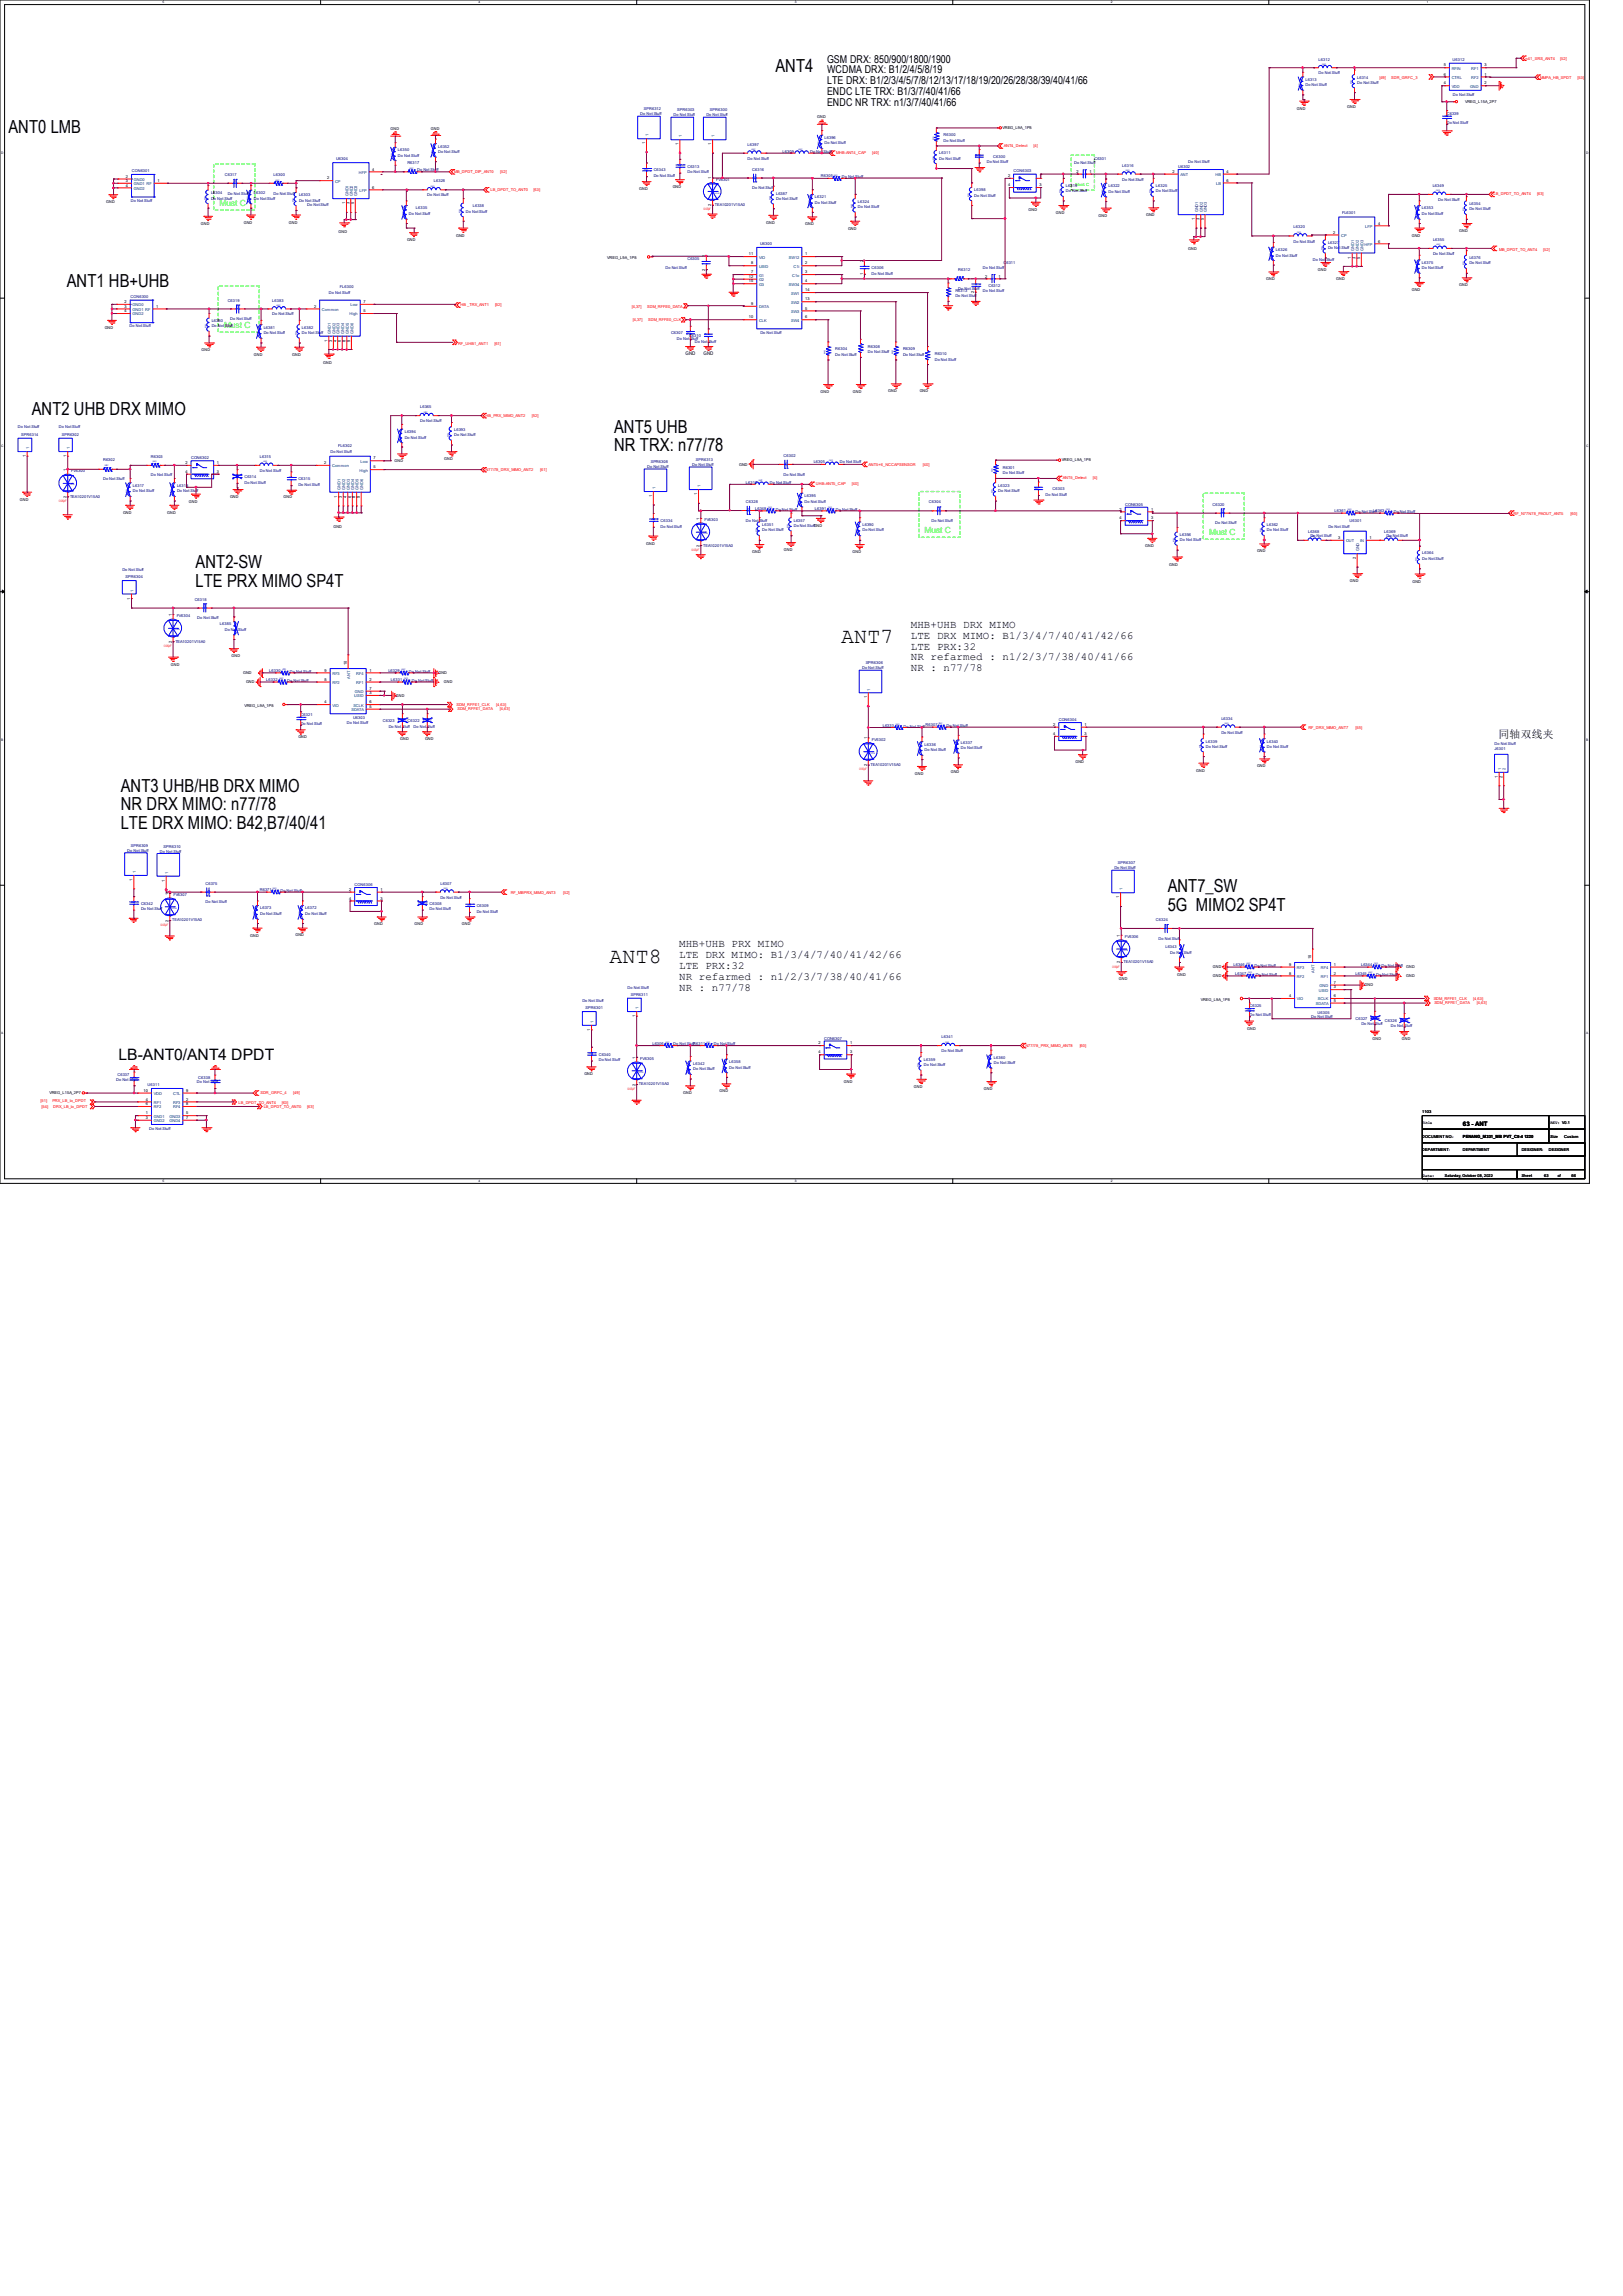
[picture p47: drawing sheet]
<svg xmlns="http://www.w3.org/2000/svg" width="210mm" height="297mm" viewBox="0 0 210 297" stroke-linecap="round" stroke-linejoin="round" font-family="sans-serif">
<defs><g id="words">
<g font-size="2.8">
<text x="108.8" y="83.2">ANT7</text>
<text x="78.9" y="124.5">ANT8</text>
</g>
<g font-size="2.3">
<text x="100.3" y="9.3">ANT4</text>
<text x="1.1" y="17.1">ANT0 LMB</text>
<text x="8.6" y="37.1">ANT1 HB+UHB</text>
<text x="4.1" y="53.6">ANT2 UHB DRX MIMO</text>
<text x="79.5" y="56">ANT5 UHB</text>
<text x="79.5" y="58.3">NR TRX: n77/78</text>
<text x="25.3" y="73.5">ANT2-SW</text>
<text x="25.3" y="75.9">LTE PRX MIMO SP4T</text>
<text x="15.6" y="102.4">ANT3 UHB/HB DRX MIMO</text>
<text x="15.6" y="104.8">NR DRX MIMO: n77/78</text>
<text x="15.6" y="107.2">LTE DRX MIMO: B42,B7/40/41</text>
<text x="151.1" y="115.4">ANT7_SW</text>
<text x="151.1" y="117.8">5G MIMO2 SP4T</text>
</g>
<text font-size="2" x="15.3" y="137.1">LB-ANT0/ANT4 DPDT</text>
<g font-size="1.4">
<text x="107" y="8.1">GSM DRX: 850/900/1800/1900</text>
<text x="107" y="9.5">WCDMA DRX: B1/2/4/5/8/19</text>
<text x="107" y="10.9">LTE DRX: B1/2/3/4/5/7/8/12/13/17/18/19/20/26/28/38/39/40/41/66</text>
<text x="107" y="12.3">ENDC LTE TRX: B1/3/7/40/41/66</text>
<text x="107" y="13.7">ENDC NR TRX: n1/3/7/40/41/66</text>
<text x="117.9" y="81.2">MHB+UHB DRX MIMO</text>
<text x="117.9" y="82.6">LTE DRX MIMO: B1/3/4/7/40/41/42/66</text>
<text x="117.9" y="84">LTE PRX:32</text>
<text x="117.9" y="85.4">NR refarmed : n1/2/3/7/38/40/41/66</text>
<text x="117.9" y="86.8">NR : n77/78</text>
<text x="193.9" y="95.4">同轴双线夹</text>
<text x="87.9" y="122.6">MHB+UHB PRX MIMO</text>
<text x="87.9" y="124">LTE DRX MIMO: B1/3/4/7/40/41/42/66</text>
<text x="87.9" y="125.3">LTE PRX:32</text>
<text x="87.9" y="126.7">NR refarmed : n1/2/3/7/38/40/41/66</text>
<text x="87.9" y="128.1">NR : n77/78</text>
</g>
<g font-size="1.1" fill="#0f0">
<text x="28.4" y="26.7">Must C</text>
<text x="29" y="42.4">Must C</text>
<text x="119.6" y="69">Must C</text>
<text x="156.5" y="69.3">Must C</text>
</g>
<text font-size=".8" x="189.3" y="145.7">63 - ANT</text>
<g font-size=".6">
<text x="88.7" y="46">GND</text>
<text x="91" y="46">GND</text>
<text x="189.3" y="147.2">PENANG_M331_MB PVT_C5-4 1220</text>
</g>
<g font-size=".5" fill="#000080">
<text x="168.9" y="10.5">L6313</text>
<text x="168.9" y="11.1">Do Not Stuff</text>
<text x="170.6" y="7.8">L6312</text>
<text x="170.6" y="9.6">Do Not Stuff</text>
<text x="175.6" y="10.2">L6314</text>
<text x="175.6" y="10.8">Do Not Stuff</text>
<text x="188" y="7.9">U6312</text>
<text x="82.8" y="14.9">Do Not Stuff</text>
<text x="83.3" y="14.3">SPR6312</text>
<text x="87.2" y="15">Do Not Stuff</text>
<text x="87.6" y="14.4">SPR6303</text>
<text x="91.4" y="15">Do Not Stuff</text>
<text x="91.9" y="14.4">SPR6300</text>
<text x="106.7" y="18">L6396</text>
<text x="122.1" y="17.7">R6300</text>
<text x="187.2" y="14.8">C6339</text>
<text x="187.2" y="16">Do Not Stuff</text>
<text x="188" y="12.4">Do Not Stuff</text>
<text x="17.1" y="22.3">CON6301</text>
<text x="29.1" y="22.8">C6317</text>
<text x="35.4" y="22.7">L6300</text>
<text x="43.5" y="20.7">U6304</text>
<text x="51.5" y="19.6">L6350</text>
<text x="51.5" y="20.3">Do Not Stuff</text>
<text x="52.7" y="21.3">R6317</text>
<text x="54" y="22.2">Do Not Stuff</text>
<text x="56.1" y="23.6">L6328</text>
<text x="56.7" y="19.1">L6352</text>
<text x="56.7" y="19.8">Do Not Stuff</text>
<text x="84.6" y="22.2">C6343</text>
<text x="84.6" y="22.9">Do Not Stuff</text>
<text x="88.9" y="21.7">C6313</text>
<text x="88.9" y="22.4">Do Not Stuff</text>
<text x="92.7" y="23.4">FV6301</text>
<text x="96.7" y="18.9">L6397</text>
<text x="96.7" y="20.7">Do Not Stuff</text>
<text x="97.3" y="22.1">C6316</text>
<text x="101.3" y="19.7">L6309</text>
<text x="104.8" y="19.8">Do Not Stuff</text>
<text x="106.2" y="22.9">R6305</text>
<text x="106.7" y="18.7">Do Not Stuff</text>
<text x="108.9" y="23.1">Do Not Stuff</text>
<text x="121.5" y="20">L6311</text>
<text x="121.5" y="20.7">Do Not Stuff</text>
<text x="122.1" y="18.3">Do Not Stuff</text>
<text x="127.7" y="21.1">Do Not Stuff</text>
<text x="128.5" y="20.4">C6300</text>
<text x="131.1" y="22.3">CON6303</text>
<text x="139" y="21.3">Do Not Stuff</text>
<text x="141.6" y="20.7">C6301</text>
<text x="145.2" y="21.5">L6316</text>
<text x="145.2" y="23.4">Do Not Stuff</text>
<text x="152.4" y="21.7">U6302</text>
<text x="153.8" y="21">Do Not Stuff</text>
<text x="16.9" y="26.1">Do Not Stuff</text>
<text x="27.3" y="25.1">L6304</text>
<text x="27.3" y="25.8">Do Not Stuff</text>
<text x="29.5" y="25.2">Do Not Stuff</text>
<text x="32.9" y="25.1">L6302</text>
<text x="32.9" y="25.8">Do Not Stuff</text>
<text x="35.4" y="25.2">Do Not Stuff</text>
<text x="38.7" y="25.4">L6303</text>
<text x="38.7" y="26.1">Do Not Stuff</text>
<text x="39.8" y="26.7">Do Not Stuff</text>
<text x="52.9" y="27.8">Do Not Stuff</text>
<text x="53.8" y="27.1">L6335</text>
<text x="55.3" y="25.4">Do Not Stuff</text>
<text x="60.3" y="27.5">Do Not Stuff</text>
<text x="61.2" y="26.8">L6338</text>
<text x="92.5" y="26.6">TEA10201V15A0</text>
<text x="97.3" y="24.5">Do Not Stuff</text>
<text x="100.4" y="25.2">L6387</text>
<text x="100.4" y="25.9">Do Not Stuff</text>
<text x="105.5" y="25.7">L6321</text>
<text x="105.5" y="26.3">Do Not Stuff</text>
<text x="111" y="26.2">L6324</text>
<text x="111" y="26.9">Do Not Stuff</text>
<text x="126.1" y="24.8">L6398</text>
<text x="126.1" y="25.4">Do Not Stuff</text>
<text x="137.9" y="24.2">L6319Must C</text>
<text x="137.9" y="24.9">Do Not Stuff</text>
<text x="143.4" y="24.2">L6322</text>
<text x="143.4" y="24.9">Do Not Stuff</text>
<text x="149.6" y="24.2">L6325</text>
<text x="149.6" y="24.9">Do Not Stuff</text>
<text x="167.4" y="29.5">L6320</text>
<text x="173.7" y="27.7">FL6301</text>
<text x="184" y="27.1">L6353</text>
<text x="184" y="27.8">Do Not Stuff</text>
<text x="185.4" y="24.2">L6349</text>
<text x="186.1" y="26">Do Not Stuff</text>
<text x="190.1" y="26.5">L6354</text>
<text x="190.1" y="27.2">Do Not Stuff</text>
<text x="86.1" y="34.8">Do Not Stuff</text>
<text x="88.9" y="33.7">C6305</text>
<text x="98.3" y="31.7">U6300</text>
<text x="112.8" y="34.8">C6306</text>
<text x="112.8" y="35.5">Do Not Stuff</text>
<text x="124" y="35.1">R6312</text>
<text x="127.2" y="34.8">Do Not Stuff</text>
<text x="129.8" y="34.2">C6311</text>
<text x="165.1" y="32.5">L6326</text>
<text x="165.1" y="33.2">Do Not Stuff</text>
<text x="167.4" y="31.4">Do Not Stuff</text>
<text x="169.9" y="33.7">Do Not Stuff</text>
<text x="171.8" y="31.5">L6327</text>
<text x="171.8" y="32.3">Do Not Stuff</text>
<text x="184" y="34.1">L6375</text>
<text x="184" y="34.8">Do Not Stuff</text>
<text x="185.4" y="31.2">L6355</text>
<text x="185.4" y="33">Do Not Stuff</text>
<text x="190.1" y="33.5">L6376</text>
<text x="190.1" y="34.2">Do Not Stuff</text>
<text x="16.9" y="38.6">CON6300</text>
<text x="27.4" y="41.7">L6380</text>
<text x="29.5" y="39">C6319</text>
<text x="29.8" y="41.4">Do Not Stuff</text>
<text x="35.2" y="39">L6383</text>
<text x="35.2" y="40.8">Do Not Stuff</text>
<text x="42.5" y="38">Do Not Stuff</text>
<text x="44" y="37.3">FL6300</text>
<text x="123.6" y="37.7">R6313</text>
<text x="123.6" y="38.5">Do Not Stuff</text>
<text x="124" y="37.5">Do Not Stuff</text>
<text x="127.2" y="37.7">Do Not Stuff</text>
<text x="127.9" y="37.1">C6312</text>
<text x="16.8" y="42.3">Do Not Stuff</text>
<text x="27.4" y="42.3">Do Not Stuff</text>
<text x="34.1" y="42.5">L6381</text>
<text x="34.1" y="43.2">Do Not Stuff</text>
<text x="39.1" y="42.5">L6382</text>
<text x="39.1" y="43.2">Do Not Stuff</text>
<text x="86.8" y="43.3">C6307</text>
<text x="87.6" y="44">Do Not Stuff</text>
<text x="89.2" y="43.6">C6310</text>
<text x="89.9" y="44.3">Do Not Stuff</text>
<text x="98.4" y="43.3">Do Not Stuff</text>
<text x="108.1" y="45.3">R6304</text>
<text x="108.1" y="46">Do Not Stuff</text>
<text x="112.3" y="45">R6308</text>
<text x="112.3" y="45.7">Do Not Stuff</text>
<text x="116.8" y="45.3">R6309</text>
<text x="116.8" y="46">Do Not Stuff</text>
<text x="120.9" y="45.9">R6310</text>
<text x="120.9" y="46.7">Do Not Stuff</text>
<text x="54.4" y="52.8">L6365</text>
<text x="2.3" y="55.4">Do Not Stuff</text>
<text x="2.8" y="56.3">SPR6314</text>
<text x="7.6" y="55.4">Do Not Stuff</text>
<text x="8" y="56.3">SPR6302</text>
<text x="13.3" y="59.7">R6302</text>
<text x="19.5" y="59.2">R6303</text>
<text x="24.7" y="59.4">CON6302</text>
<text x="33.6" y="59.2">L6315</text>
<text x="42.8" y="58.6">Do Not Stuff</text>
<text x="43.8" y="57.8">FL6302</text>
<text x="52.4" y="56">L6394</text>
<text x="52.4" y="56.7">Do Not Stuff</text>
<text x="54.4" y="54.6">Do Not Stuff</text>
<text x="58.8" y="55.7">L6393</text>
<text x="58.8" y="56.4">Do Not Stuff</text>
<text x="84.2" y="59.9">SPR6308</text>
<text x="90" y="59.6">SPR6313</text>
<text x="101.4" y="59.1">C6302</text>
<text x="105.3" y="59.9">L6305</text>
<text x="108.7" y="59.9">Do Not Stuff</text>
<text x="9.1" y="64.4">TEA10201V15A0</text>
<text x="9.2" y="61.1">FV6300</text>
<text x="13.3" y="62.1">Do Not Stuff</text>
<text x="17.2" y="62.9">L6317</text>
<text x="17.2" y="63.7">Do Not Stuff</text>
<text x="19.5" y="61.6">Do Not Stuff</text>
<text x="22.9" y="62.9">L6318</text>
<text x="22.9" y="63.7">Do Not Stuff</text>
<text x="31.6" y="61.8">C6314</text>
<text x="31.6" y="62.6">Do Not Stuff</text>
<text x="33.6" y="61">Do Not Stuff</text>
<text x="38.6" y="62.1">C6315</text>
<text x="38.6" y="62.9">Do Not Stuff</text>
<text x="83.7" y="60.5">Do Not Stuff</text>
<text x="89.6" y="60.3">Do Not Stuff</text>
<text x="96.5" y="65.1">C6328</text>
<text x="96.5" y="62.6">L6310</text>
<text x="97.7" y="66">L6348</text>
<text x="99.6" y="62.6">Do Not Stuff</text>
<text x="101.4" y="61.5">Do Not Stuff</text>
<text x="104.1" y="64.3">L6395</text>
<text x="104.1" y="65">Do Not Stuff</text>
<text x="105.5" y="66">L6391</text>
<text x="120.2" y="65.1">C6304</text>
<text x="129.2" y="62.9">L6323</text>
<text x="129.2" y="63.7">Do Not Stuff</text>
<text x="129.8" y="60.6">R6301</text>
<text x="129.8" y="61.3">Do Not Stuff</text>
<text x="135.3" y="64.1">Do Not Stuff</text>
<text x="136.2" y="63.4">C6303</text>
<text x="145.6" y="65.4">CON6305</text>
<text x="156.9" y="65.4">C6320</text>
<text x="85.5" y="67.5">C6334</text>
<text x="85.5" y="68.2">Do Not Stuff</text>
<text x="91" y="70.7">TEA10201V15A0</text>
<text x="91.1" y="67.4">FV6303</text>
<text x="96.5" y="67.5">Do Not Stuff</text>
<text x="98.6" y="68">L6351</text>
<text x="98.6" y="68.7">Do Not Stuff</text>
<text x="100.4" y="66.1">Do Not Stuff</text>
<text x="102.7" y="67.5">L6357</text>
<text x="102.7" y="68.2">Do Not StuffGND</text>
<text x="108.2" y="66.1">Do Not Stuff</text>
<text x="111.6" y="68">L6390</text>
<text x="111.6" y="68.7">Do Not Stuff</text>
<text x="120.5" y="67.5">Do Not Stuff</text>
<text x="152.7" y="69.3">L6356</text>
<text x="152.7" y="70">Do Not Stuff</text>
<text x="157.2" y="67.8">Do Not Stuff</text>
<text x="163.9" y="68">L6362</text>
<text x="163.9" y="68.7">Do Not Stuff</text>
<text x="169.2" y="68.9">L6368</text>
<text x="169.5" y="69.5">Do Not Stuff</text>
<text x="171.9" y="68.3">Do Not Stuff</text>
<text x="172.7" y="66.3">L6361</text>
<text x="174.6" y="67.5">U6301</text>
<text x="175.4" y="66.3">Do Not Stuff</text>
<text x="177.7" y="66.3">L6363</text>
<text x="179.1" y="68.9">L6369</text>
<text x="179.4" y="69.5">Do Not Stuff</text>
<text x="180.3" y="66.3">Do Not Stuff</text>
<text x="184" y="71.7">L6364</text>
<text x="15.8" y="73.8">Do Not Stuff</text>
<text x="16.3" y="74.8">SPR6304</text>
<text x="25.2" y="77.7">C6318</text>
<text x="184" y="72.4">Do Not Stuff</text>
<text x="22.7" y="83.1">TEA10201V15A0</text>
<text x="22.9" y="79.8">FV6304</text>
<text x="25.5" y="80.1">Do Not Stuff</text>
<text x="28.4" y="80.9">L6385</text>
<text x="29.1" y="81.6">Do Not Stuff</text>
<text x="34.5" y="88.1">L6332</text>
<text x="34.8" y="86.9">L6330</text>
<text x="37.2" y="88.2">Do Not Stuff</text>
<text x="37.5" y="87">Do Not Stuff</text>
<text x="50.2" y="86.9">L6329</text>
<text x="50.6" y="88.1">L6331</text>
<text x="52.9" y="87">Do Not Stuff</text>
<text x="53.3" y="88.2">Do Not Stuff</text>
<text x="111.5" y="86.6">Do Not Stuff</text>
<text x="112" y="85.9">SPR6306</text>
<text x="38.9" y="92.6">C6321</text>
<text x="38.9" y="93.8">Do Not Stuff</text>
<text x="44.9" y="93.6">Do Not Stuff</text>
<text x="45.7" y="93">U6303</text>
<text x="49.5" y="93.4">C6323</text>
<text x="50.3" y="94.1">Do Not Stuff</text>
<text x="52.7" y="93.4">C6322</text>
<text x="53.5" y="94.1">Do Not Stuff</text>
<text x="112.8" y="95.8">FV6302</text>
<text x="114.2" y="94">L6333</text>
<text x="116.9" y="94.1">Do Not Stuff</text>
<text x="119.8" y="93.9">R6307</text>
<text x="122.5" y="94.1">Do Not Stuff</text>
<text x="137" y="93.3">CON6304</text>
<text x="158" y="93.1">L6334</text>
<text x="158" y="94.9">Do Not Stuff</text>
<text x="112.6" y="99.1">TEA10201V15A0</text>
<text x="119.6" y="96.4">L6336</text>
<text x="119.6" y="97.2">Do Not Stuff</text>
<text x="124.3" y="96.2">L6337</text>
<text x="124.3" y="96.9">Do Not Stuff</text>
<text x="156" y="96.1">L6339</text>
<text x="156" y="96.7">Do Not Stuff</text>
<text x="163.9" y="96.1">L6340</text>
<text x="163.9" y="96.7">Do Not Stuff</text>
<text x="193.4" y="97">J6301</text>
<text x="193.4" y="96.3">Do Not Stuff</text>
<text x="16.5" y="110.2">Do Not Stuff</text>
<text x="16.9" y="109.5">SPR6309</text>
<text x="20.7" y="110.3">Do Not Stuff</text>
<text x="21.2" y="109.6">SPR6310</text>
<text x="144.2" y="112.4">Do Not Stuff</text>
<text x="144.7" y="111.8">SPR6307</text>
<text x="18.2" y="117.1">C6342</text>
<text x="18.2" y="117.8">Do Not Stuff</text>
<text x="22.3" y="119.2">TEA10201V15A0</text>
<text x="22.4" y="115.9">FV6307</text>
<text x="26.6" y="114.4">C6375</text>
<text x="26.6" y="116.8">Do Not Stuff</text>
<text x="33.6" y="115.3">R6371</text>
<text x="33.7" y="117.6">L6373</text>
<text x="33.7" y="118.4">Do Not Stuff</text>
<text x="36.3" y="115.4">Do Not Stuff</text>
<text x="39.5" y="117.6">L6372</text>
<text x="39.5" y="118.4">Do Not Stuff</text>
<text x="45.9" y="114.6">CON6306</text>
<text x="55.6" y="117.1">C6308</text>
<text x="55.6" y="117.8">Do Not Stuff</text>
<text x="57" y="114.4">L6307</text>
<text x="57" y="116.2">Do Not Stuff</text>
<text x="61.7" y="117.3">C6309</text>
<text x="61.7" y="118.1">Do Not Stuff</text>
<text x="149.6" y="119.2">C6324</text>
<text x="145.4" y="124.6">TEA10201V15A0</text>
<text x="145.5" y="121.3">FV6306</text>
<text x="149.9" y="121.6">Do Not Stuff</text>
<text x="150.8" y="122.7">L6343</text>
<text x="151.4" y="123.4">Do Not Stuff</text>
<text x="159.6" y="125">L6346</text>
<text x="162.3" y="125.1">Do Not Stuff</text>
<text x="176.1" y="125">L6344</text>
<text x="178.8" y="125.1">Do Not Stuff</text>
<text x="75.4" y="129.6">Do Not Stuff</text>
<text x="75.8" y="130.6">SPR6301</text>
<text x="81.2" y="127.9">Do Not Stuff</text>
<text x="81.6" y="128.8">SPR6311</text>
<text x="159.8" y="126.1">L6347</text>
<text x="161.7" y="130.3">C6325</text>
<text x="161.7" y="131.4">Do Not Stuff</text>
<text x="162.5" y="126.2">Do Not Stuff</text>
<text x="169.7" y="131.7">Do Not Stuff</text>
<text x="170.5" y="131.1">U6305</text>
<text x="175.4" y="126.1">L6345</text>
<text x="175.4" y="131.9">C6327</text>
<text x="178.1" y="126.2">Do Not Stuff</text>
<text x="77.5" y="136.6">C6340</text>
<text x="77.5" y="137.3">Do Not Stuff</text>
<text x="82.8" y="137.1">FV6305</text>
<text x="84.4" y="135.1">L6306</text>
<text x="87.1" y="135.2">Do Not StuffR6311</text>
<text x="89.7" y="137.8">L6342</text>
<text x="92.4" y="135.2">Do Not Stuff</text>
<text x="94.4" y="137.5">L6358</text>
<text x="106.6" y="134.5">CON6307</text>
<text x="119.5" y="137.2">L6359</text>
<text x="119.5" y="137.9">Do Not Stuff</text>
<text x="121.8" y="134.3">L6341</text>
<text x="121.8" y="136.1">Do Not Stuff</text>
<text x="128.6" y="136.9">L6360</text>
<text x="128.6" y="137.6">Do Not Stuff</text>
<text x="176.1" y="132.6">Do Not Stuff</text>
<text x="179.2" y="132.2">C6326</text>
<text x="180" y="132.9">Do Not Stuff</text>
<text x="15" y="139.8">Do Not Stuff</text>
<text x="15.2" y="139.2">C6337</text>
<text x="19.1" y="140.5">U6311</text>
<text x="25.5" y="140.1">Do Not Stuff</text>
<text x="25.7" y="139.6">C6338</text>
<text x="82.7" y="140.4">TEA10201V15A0</text>
<text x="89.7" y="138.4">Do Not Stuff</text>
<text x="94.4" y="138.2">Do Not Stuff</text>
<text x="19.3" y="146.2">Do Not Stuff</text>
</g>
<g font-size=".5" fill="#f00">
<text x="178.5" y="10.2">[49]</text>
<text x="180" y="10.2">SDR_GRFC_3</text>
<text x="197.4" y="7.7">n41_SRS_ANT4</text>
<text x="199.3" y="10.2">MMPA_HB_SPDT</text>
<text x="201.9" y="7.7">[52]</text>
<text x="204.1" y="10.2">[53]</text>
<text x="58.8" y="22.4">MB_DPDT_DIP_ANT0</text>
<text x="64.7" y="22.4">[52]</text>
<text x="108.2" y="20">MHB-ANT4_CAP</text>
<text x="112.9" y="20">[40]</text>
<text x="129.9" y="19">ANT4_Detect</text>
<text x="133.7" y="19">[4]</text>
<text x="63.5" y="24.8">LB_DPDT_TO_ANT0</text>
<text x="69" y="24.8">[63]</text>
<text x="193.3" y="25.3">LB_DPDT_TO_ANT4</text>
<text x="198.9" y="25.3">[63]</text>
<text x="194" y="32.4">MB_DPDT_TO_ANT4</text>
<text x="199.7" y="32.4">[52]</text>
<text x="59.6" y="39.5">HB _TRX_ANT1</text>
<text x="64.1" y="39.5">[52]</text>
<text x="81.7" y="39.8">[4,37]</text>
<text x="81.9" y="41.5">[4,37]</text>
<text x="83.7" y="39.8">SDM_RFFE0_DATA</text>
<text x="83.9" y="41.5">SDM_RFFE0_CLK</text>
<text x="59.3" y="44.6">RF_UHB1_ANT1</text>
<text x="64" y="44.6">[61]</text>
<text x="62.8" y="53.9">HB_PRX_MIMO_ANT2</text>
<text x="68.8" y="53.9">[52]</text>
<text x="62.8" y="60.9">N77/78_DRX_MIMO_ANT2</text>
<text x="69.9" y="60.9">[61]</text>
<text x="105.6" y="62.8">UHB-ANT5_CAP</text>
<text x="110.2" y="62.8">[40]</text>
<text x="112.4" y="60.2">ANT5+6_NCCAPSENSOR</text>
<text x="119.4" y="60.2">[40]</text>
<text x="137.5" y="62">ANT5_Detect</text>
<text x="141.4" y="62">[4]</text>
<text x="195.8" y="66.6">RF_N77N78_PAOUT_ANT5</text>
<text x="203.2" y="66.6">[60]</text>
<text x="59.1" y="91.3">SDM_RFFE1_CLK</text>
<text x="59.2" y="91.9">SDM_RFFE1_DATA</text>
<text x="64.2" y="91.3">[4,63]</text>
<text x="64.7" y="91.9">[4,63]</text>
<text x="169.3" y="94.3">RF_DRX_MIMO_ANT7</text>
<text x="175.4" y="94.3">[55]</text>
<text x="66.1" y="115.7">RF_MBPRX_MIMO_ANT3</text>
<text x="72.9" y="115.7">[52]</text>
<text x="185.5" y="129.3">SDM_RFFE1_CLK</text>
<text x="185.6" y="129.9">SDM_RFFE1_DATA</text>
<text x="190.6" y="129.3">[4,63]</text>
<text x="191.1" y="129.9">[4,63]</text>
<text x="132.7" y="135.5">N77/78_PRX_MIMO_ANT8</text>
<text x="139.7" y="135.5">[60]</text>
<text x="5.2" y="142.5">[51]</text>
<text x="5.4" y="143.3">[54]</text>
<text x="6.8" y="142.5">PRX_LB_to_DPDT</text>
<text x="6.9" y="143.3">DRX_LB_to_DPDT</text>
<text x="30.9" y="142.8">LB_DPDT_TO_ANT4</text>
<text x="33.7" y="141.5">SDR_GRFC_4</text>
<text x="34.1" y="143.3">LB_DPDT_TO_ANT0</text>
<text x="36.4" y="142.8">[63]</text>
<text x="37.9" y="141.5">[49]</text>
<text x="39.8" y="143.3">[63]</text>
</g>
<g font-size=".5">
<text x="186.8" y="9.8">6</text>
<text x="186.8" y="8.6">5</text>
<text x="186.8" y="10.9">4</text>
<text x="192.1" y="10.9">2</text>
<text x="192.1" y="8.6">3</text>
<text x="192.1" y="9.8">1</text>
<text x="50.5" y="16.8">GND</text>
<text x="55.8" y="16.8">GND</text>
<text x="105.7" y="15.3">GND</text>
<text x="129.7" y="16.7">VREG_L9A_1P8</text>
<text x="167.8" y="14.2">GND</text>
<text x="174.3" y="14">GND</text>
<text x="189.6" y="13.3">VREG_L15A_2P7</text>
<text x="16.3" y="23">2</text>
<text x="16.3" y="23.5">3</text>
<text x="20.4" y="23.5">1</text>
<text x="42.3" y="23.2">2</text>
<text x="48.2" y="22.1">4</text>
<text x="83.5" y="18.7" transform="rotate(-90 83.5 18.7)">1</text>
<text x="87.8" y="18.8" transform="rotate(-90 87.8 18.8)">1</text>
<text x="92" y="18.8" transform="rotate(-90 92 18.8)">1</text>
<text x="92" y="23.2" transform="rotate(-90 92 23.2)">1</text>
<text x="130.4" y="22.9">2</text>
<text x="134.5" y="22.9">1</text>
<text x="139.3" y="22.4">2</text>
<text x="141" y="22.4">1</text>
<text x="151.7" y="22.4">2</text>
<text x="158.7" y="22.4">4</text>
<text x="158.7" y="23.5">6</text>
<text x="13.8" y="26.3">GND</text>
<text x="16.3" y="24.1">4</text>
<text x="26" y="29.1">GND</text>
<text x="31.5" y="28.9">GND</text>
<text x="37.4" y="28.9">GND</text>
<text x="44.7" y="26.4" transform="rotate(-90 44.7 26.4)">1</text>
<text x="45.2" y="26.4" transform="rotate(-90 45.2 26.4)">3</text>
<text x="45.8" y="26.4" transform="rotate(-90 45.8 26.4)">5</text>
<text x="48.2" y="24.4">6</text>
<text x="82.7" y="24.6">GND</text>
<text x="87" y="24.3">GND</text>
<text x="92" y="26.7" transform="rotate(-90 92 26.7)">2</text>
<text x="99.1" y="29">GND</text>
<text x="104.2" y="29.1">GND</text>
<text x="109.7" y="29.7">GND</text>
<text x="130.4" y="24.1">4</text>
<text x="133.1" y="27.3">GND</text>
<text x="134.5" y="24.1">3</text>
<text x="136.6" y="27.7">GND</text>
<text x="142.2" y="28">GND</text>
<text x="148.3" y="28">GND</text>
<text x="154.6" y="28.5" transform="rotate(-90 154.6 28.5)">1</text>
<text x="155.2" y="28.5" transform="rotate(-90 155.2 28.5)">3</text>
<text x="155.7" y="28.5" transform="rotate(-90 155.7 28.5)">5</text>
<text x="178.3" y="29">4</text>
<text x="43.8" y="30.1">GND</text>
<text x="52.7" y="31.2">GND</text>
<text x="59" y="30.6">GND</text>
<text x="78.6" y="33.5">VREG_L9A_1P8</text>
<text x="91.2" y="35" transform="rotate(-90 91.2 35)">2</text>
<text x="91.2" y="33.3" transform="rotate(-90 91.2 33.3)">1</text>
<text x="96.9" y="33">11</text>
<text x="96.9" y="35.9">12</text>
<text x="97.2" y="34.2">8</text>
<text x="97.2" y="35.3">7</text>
<text x="104.2" y="35.3">3</text>
<text x="104.2" y="33">1</text>
<text x="104.2" y="34.2">2</text>
<text x="111.7" y="35.6" transform="rotate(-90 111.7 35.6)">1</text>
<text x="111.7" y="33.9" transform="rotate(-90 111.7 33.9)">2</text>
<text x="127.5" y="35.9">2</text>
<text x="129.2" y="35.9">1</text>
<text x="153.8" y="32.3">GND</text>
<text x="170.5" y="35.1">GND</text>
<text x="172.5" y="30.2">2</text>
<text x="174.8" y="33.4" transform="rotate(-90 174.8 33.4)">1</text>
<text x="175.4" y="33.4" transform="rotate(-90 175.4 33.4)">3</text>
<text x="176" y="33.4" transform="rotate(-90 176 33.4)">5</text>
<text x="178.3" y="31.4">6</text>
<text x="182.7" y="30.6">GND</text>
<text x="188.8" y="30">GND</text>
<text x="16.1" y="39.2">2</text>
<text x="16.1" y="39.8">3</text>
<text x="16.1" y="40.4">4</text>
<text x="20.2" y="39.8">1</text>
<text x="40.6" y="39.8">2</text>
<text x="47" y="40.4">5</text>
<text x="47" y="39.2">7</text>
<text x="96.9" y="36.5">15</text>
<text x="96.9" y="41.2">10</text>
<text x="97.2" y="39.5">9</text>
<text x="104.2" y="36.5">4</text>
<text x="104.2" y="37.7">14</text>
<text x="104.2" y="38.9">13</text>
<text x="104.2" y="40">5</text>
<text x="104.2" y="41.2">6</text>
<text x="126.1" y="37.9" transform="rotate(-90 126.1 37.9)">2</text>
<text x="126.1" y="36.2" transform="rotate(-90 126.1 36.2)">1</text>
<text x="163.8" y="36.3">GND</text>
<text x="172.9" y="36.2">GND</text>
<text x="182.7" y="37.6">GND</text>
<text x="188.8" y="37">GND</text>
<text x="13.5" y="42.5">GND</text>
<text x="26.1" y="45.4">GND</text>
<text x="32.9" y="46">GND</text>
<text x="37.8" y="46">GND</text>
<text x="41.8" y="47.1">GND</text>
<text x="42.4" y="44.2" transform="rotate(-90 42.4 44.2)">1</text>
<text x="43" y="44.2" transform="rotate(-90 43 44.2)">3</text>
<text x="43.5" y="44.2" transform="rotate(-90 43.5 44.2)">4</text>
<text x="44.1" y="44.2" transform="rotate(-90 44.1 44.2)">6</text>
<text x="44.7" y="44.2" transform="rotate(-90 44.7 44.2)">8</text>
<text x="45.3" y="44.2" transform="rotate(-90 45.3 44.2)">9</text>
<text x="106.2" y="50.8">GND</text>
<text x="110.4" y="50.8">GND</text>
<text x="114.9" y="50.8">GND</text>
<text x="119" y="50.8">GND</text>
<text x="3.3" y="59.1" transform="rotate(-90 3.3 59.1)">1</text>
<text x="8.6" y="59.1" transform="rotate(-90 8.6 59.1)">1</text>
<text x="48.3" y="59.4">7</text>
<text x="51.1" y="59.8">GND</text>
<text x="57.5" y="59.5">GND</text>
<text x="137.4" y="59.7">VREG_L9A_1P8</text>
<text x="2.6" y="64.8">GND</text>
<text x="8.6" y="64.4" transform="rotate(-90 8.6 64.4)">2</text>
<text x="8.6" y="60.9" transform="rotate(-90 8.6 60.9)">1</text>
<text x="24" y="60">2</text>
<text x="24" y="61.2">4</text>
<text x="24.4" y="65">GND</text>
<text x="28.1" y="60">1</text>
<text x="28.1" y="61.2">3</text>
<text x="29.8" y="64.4">GND</text>
<text x="36.7" y="64.5">GND</text>
<text x="42" y="60">2</text>
<text x="43.6" y="64.4" transform="rotate(-90 43.6 64.4)">1</text>
<text x="44.2" y="64.4" transform="rotate(-90 44.2 64.4)">3</text>
<text x="44.8" y="64.4" transform="rotate(-90 44.8 64.4)">4</text>
<text x="45.4" y="64.4" transform="rotate(-90 45.4 64.4)">6</text>
<text x="46" y="64.4" transform="rotate(-90 46 64.4)">8</text>
<text x="46.6" y="64.4" transform="rotate(-90 46.6 64.4)">9</text>
<text x="48.3" y="60.6">5</text>
<text x="84.4" y="64.3" transform="rotate(-90 84.4 64.3)">1</text>
<text x="90.2" y="64.1" transform="rotate(-90 90.2 64.1)">1</text>
<text x="95.6" y="60.2">GND</text>
<text x="15.9" y="66.5">GND</text>
<text x="21.6" y="66.5">GND</text>
<text x="43.1" y="68.2">GND</text>
<text x="83.6" y="70.4">GND</text>
<text x="90.5" y="70.7" transform="rotate(-90 90.5 70.7)">2</text>
<text x="90.5" y="67.2" transform="rotate(-90 90.5 67.2)">1</text>
<text x="97.3" y="71.5">GND</text>
<text x="101.4" y="71.2">GND</text>
<text x="110.3" y="71.5">GND</text>
<text x="144.9" y="66">2</text>
<text x="144.9" y="67.2">4</text>
<text x="148.2" y="70.7">GND</text>
<text x="148.9" y="66">1</text>
<text x="148.9" y="67.2">3</text>
<text x="162.6" y="71.5">GND</text>
<text x="173.1" y="69.7">3</text>
<text x="177.2" y="69.7">1</text>
<text x="16.8" y="77.6" transform="rotate(-90 16.8 77.6)">1</text>
<text x="151.3" y="73.2">GND</text>
<text x="174.7" y="75.3">GND</text>
<text x="175.4" y="72.3" transform="rotate(-90 175.4 72.3)">2</text>
<text x="182.8" y="75.4">GND</text>
<text x="22.2" y="83.1" transform="rotate(-90 22.2 83.1)">2</text>
<text x="22.2" y="79.7" transform="rotate(-90 22.2 79.7)">1</text>
<text x="22.1" y="86.1">GND</text>
<text x="30" y="85">GND</text>
<text x="31.5" y="87.2">GND</text>
<text x="31.8" y="88.4">GND</text>
<text x="42" y="88.1">8</text>
<text x="42" y="86.9">9</text>
<text x="44.9" y="86.1" transform="rotate(-90 44.9 86.1)">10</text>
<text x="47.8" y="89.2">7</text>
<text x="47.8" y="88.1">2</text>
<text x="47.8" y="86.9">1</text>
<text x="47.8" y="89.8">3</text>
<text x="56.7" y="87.2">GND</text>
<text x="57.4" y="88.4">GND</text>
<text x="31.6" y="91.5">VREG_L9A_1P8</text>
<text x="38.6" y="95.5">GND</text>
<text x="42" y="91">4</text>
<text x="47.8" y="91">6</text>
<text x="47.8" y="91.6">5</text>
<text x="51.2" y="90.1">GND</text>
<text x="51.8" y="95.8">GND</text>
<text x="55" y="95.8">GND</text>
<text x="112.2" y="95.6" transform="rotate(-90 112.2 95.6)">1</text>
<text x="112.2" y="90.3" transform="rotate(-90 112.2 90.3)">1</text>
<text x="136.3" y="93.9">2</text>
<text x="136.3" y="95.1">4</text>
<text x="140.3" y="93.9">1</text>
<text x="140.3" y="95.1">3</text>
<text x="112.2" y="99.1" transform="rotate(-90 112.2 99.1)">2</text>
<text x="118.4" y="100.2">GND</text>
<text x="123" y="100">GND</text>
<text x="139.1" y="98.7">GND</text>
<text x="154.8" y="99.8">GND</text>
<text x="162.6" y="99.2">GND</text>
<text x="193.8" y="100.6" transform="rotate(-90 193.8 100.6)">1</text>
<text x="194.4" y="100.6" transform="rotate(-90 194.4 100.6)">2</text>
<text x="17.1" y="114" transform="rotate(-90 17.1 114)">1</text>
<text x="21.3" y="114" transform="rotate(-90 21.3 114)">1</text>
<text x="21.8" y="119.2" transform="rotate(-90 21.8 119.2)">2</text>
<text x="21.8" y="115.7" transform="rotate(-90 21.8 115.7)">1</text>
<text x="45.2" y="115.2">2</text>
<text x="45.2" y="116.4">4</text>
<text x="48.4" y="119.7">GND</text>
<text x="49.2" y="115.2">1</text>
<text x="49.2" y="116.4">3</text>
<text x="53.6" y="119.7">GND</text>
<text x="59.8" y="119.7">GND</text>
<text x="144.8" y="116.2" transform="rotate(-90 144.8 116.2)">1</text>
<text x="32.4" y="121.2">GND</text>
<text x="38.2" y="121.1">GND</text>
<text x="144.9" y="124.6" transform="rotate(-90 144.9 124.6)">2</text>
<text x="144.9" y="121.2" transform="rotate(-90 144.9 121.2)">1</text>
<text x="156.9" y="125.3">GND</text>
<text x="166.8" y="124.9">9</text>
<text x="169.7" y="124.1" transform="rotate(-90 169.7 124.1)">10</text>
<text x="172.6" y="124.9">1</text>
<text x="181.9" y="125.3">GND</text>
<text x="82.2" y="131.6" transform="rotate(-90 82.2 131.6)">1</text>
<text x="144.8" y="126.7">GND</text>
<text x="152.3" y="126.2">GND</text>
<text x="155.4" y="129.5">VREG_L9A_1P8</text>
<text x="156.9" y="126.4">GND</text>
<text x="166.8" y="126.1">8</text>
<text x="166.8" y="129">4</text>
<text x="172.6" y="127.3">7</text>
<text x="172.6" y="126.1">2</text>
<text x="172.6" y="129">6</text>
<text x="172.6" y="127.8">3</text>
<text x="172.6" y="129.6">5</text>
<text x="176.6" y="127.6">GND</text>
<text x="181.9" y="126.4">GND</text>
<text x="76.4" y="133.4" transform="rotate(-90 76.4 133.4)">1</text>
<text x="82.2" y="136.9" transform="rotate(-90 82.2 136.9)">1</text>
<text x="105.9" y="135.1">2</text>
<text x="105.9" y="136.3">4</text>
<text x="110" y="135.1">1</text>
<text x="110" y="136.3">3</text>
<text x="161.4" y="133.2">GND</text>
<text x="177.6" y="134.5">GND</text>
<text x="181.4" y="134.5">GND</text>
<text x="6.4" y="141.6">VREG_L15A_2P7</text>
<text x="18.6" y="141.2">10</text>
<text x="18.9" y="142.4">4</text>
<text x="18.9" y="143">6</text>
<text x="24.1" y="141.2">9</text>
<text x="24.1" y="142.4">2</text>
<text x="24.1" y="143">8</text>
<text x="75.6" y="139.1">GND</text>
<text x="82.2" y="140.4" transform="rotate(-90 82.2 140.4)">2</text>
<text x="88.4" y="141.6">GND</text>
<text x="93.1" y="141.3">GND</text>
<text x="109.2" y="140">GND</text>
<text x="118.2" y="140.7">GND</text>
<text x="127.3" y="141">GND</text>
<text x="184" y="143.9">1103</text>
<text x="18.9" y="144.1">1</text>
<text x="18.9" y="144.7">3</text>
<text x="24.1" y="144.1">5</text>
<text x="24.1" y="144.7">7</text>
<text x="184" y="145.4">Title</text>
<text x="184" y="147.2">DOCUMENT NO.:</text>
<text x="184" y="148.9">DEPARTMENT:</text>
<text x="189.3" y="148.9">DEPARTMENT</text>
<text x="196.9" y="148.9">DESIGNER:</text>
<text x="200.4" y="148.9">DESIGNER</text>
<text x="200.6" y="147.2">Size</text>
<text x="200.6" y="145.4">REV: V0.1</text>
<text x="202.4" y="147.2">Custom</text>
<text x="184.1" y="152.2">Date:</text>
<text x="186.9" y="152.2">Saturday, October 08, 2022</text>
<text x="196.9" y="152.2">Sheet</text>
<text x="199.8" y="152.2">63</text>
<text x="201.5" y="152.2">of</text>
<text x="203.3" y="152.2">66</text>
</g>
<g font-size=".5" fill="#004080">
<text x="187.8" y="10.2">CTRL</text>
<text x="187.8" y="9">RFIN</text>
<text x="187.8" y="11.3">VDD</text>
<text x="190.2" y="11.3">GND</text>
<text x="190.4" y="9">RF1</text>
<text x="190.4" y="10.2">RF2</text>
<text x="83.9" y="17.7" transform="rotate(-90 83.9 17.7)">1</text>
<text x="88.2" y="17.8" transform="rotate(-90 88.2 17.8)">1</text>
<text x="92.5" y="17.8" transform="rotate(-90 92.5 17.8)">1</text>
<text x="17.3" y="23.4">GND0</text>
<text x="17.3" y="24">GND1 RF</text>
<text x="43.3" y="23.6">CP</text>
<text x="46.4" y="22.5">HFP</text>
<text x="152.7" y="22.8">ANT</text>
<text x="157.3" y="22.8">HB</text>
<text x="157.4" y="23.9">LB</text>
<text x="17.3" y="24.6">GND2</text>
<text x="45.1" y="25.4" transform="rotate(-90 45.1 25.4)">GND1</text>
<text x="45.6" y="25.4" transform="rotate(-90 45.6 25.4)">GND2</text>
<text x="46.2" y="25.4" transform="rotate(-90 46.2 25.4)">GND3</text>
<text x="46.5" y="24.8">LFP</text>
<text x="155" y="27.5" transform="rotate(-90 155 27.5)">GND1</text>
<text x="155.6" y="27.5" transform="rotate(-90 155.6 27.5)">GND2</text>
<text x="156.2" y="27.5" transform="rotate(-90 156.2 27.5)">GND3</text>
<text x="176.7" y="29.5">LFP</text>
<text x="98.2" y="33.4">VIO</text>
<text x="98.2" y="34.6">USID</text>
<text x="98.2" y="35.8">G1</text>
<text x="102.1" y="33.4">SW12</text>
<text x="102.5" y="35.8">C1o</text>
<text x="102.7" y="34.6">C1i</text>
<text x="173.5" y="30.6">CP</text>
<text x="175.2" y="32.4" transform="rotate(-90 175.2 32.4)">GND1</text>
<text x="175.8" y="32.4" transform="rotate(-90 175.8 32.4)">GND2</text>
<text x="176.4" y="32.4" transform="rotate(-90 176.4 32.4)">GND3</text>
<text x="176.6" y="31.8">HFP</text>
<text x="17.1" y="39.6">GND0</text>
<text x="17.1" y="40.2">GND1 RF</text>
<text x="17.1" y="40.8">GND2</text>
<text x="41.7" y="40.2">Common</text>
<text x="45.2" y="40.8">High</text>
<text x="45.3" y="39.6">Low</text>
<text x="98.2" y="36.4">G2</text>
<text x="98.2" y="37">G3</text>
<text x="98.2" y="39.9">DATA</text>
<text x="98.2" y="41.6">CLK</text>
<text x="102.1" y="37">SW34</text>
<text x="102.4" y="38.1">SW1</text>
<text x="102.4" y="39.3">SW2</text>
<text x="102.4" y="40.5">SW3</text>
<text x="102.4" y="41.6">SW4</text>
<text x="42.8" y="43.2" transform="rotate(-90 42.8 43.2)">GND1</text>
<text x="43.4" y="43.2" transform="rotate(-90 43.4 43.2)">GND2</text>
<text x="43.9" y="43.2" transform="rotate(-90 43.9 43.2)">GND3</text>
<text x="44.5" y="43.2" transform="rotate(-90 44.5 43.2)">GND4</text>
<text x="45.1" y="43.2" transform="rotate(-90 45.1 43.2)">GND5</text>
<text x="45.7" y="43.2" transform="rotate(-90 45.7 43.2)">GND6</text>
<text x="3.8" y="58.1" transform="rotate(-90 3.8 58.1)">1</text>
<text x="9" y="58.1" transform="rotate(-90 9 58.1)">1</text>
<text x="46.7" y="59.9">Low</text>
<text x="43" y="60.5">Common</text>
<text x="44.1" y="63.4" transform="rotate(-90 44.1 63.4)">GND1</text>
<text x="44.7" y="63.4" transform="rotate(-90 44.7 63.4)">GND2</text>
<text x="45.3" y="63.4" transform="rotate(-90 45.3 63.4)">GND3</text>
<text x="45.8" y="63.4" transform="rotate(-90 45.8 63.4)">GND4</text>
<text x="46.4" y="63.4" transform="rotate(-90 46.4 63.4)">GND5</text>
<text x="46.5" y="61">High</text>
<text x="47" y="63.4" transform="rotate(-90 47 63.4)">GND6</text>
<text x="84.8" y="63.3" transform="rotate(-90 84.8 63.3)">1</text>
<text x="90.6" y="63" transform="rotate(-90 90.6 63)">1</text>
<text x="174.2" y="70.1">OUT</text>
<text x="175.9" y="71.3" transform="rotate(-90 175.9 71.3)">GND</text>
<text x="176" y="70.1">IN</text>
<text x="17.3" y="76.5" transform="rotate(-90 17.3 76.5)">1</text>
<text x="43" y="88.5">RF2</text>
<text x="43" y="87.3">RF3</text>
<text x="45.3" y="87.8" transform="rotate(-90 45.3 87.8)">ANT</text>
<text x="45.9" y="89.7">GND</text>
<text x="46.1" y="88.5">RF1</text>
<text x="46.1" y="87.3">RF4</text>
<text x="112.6" y="89.3" transform="rotate(-90 112.6 89.3)">1</text>
<text x="43" y="91.4">VIO</text>
<text x="45.5" y="92">SDATA</text>
<text x="45.7" y="91.4">SCLK</text>
<text x="45.8" y="90.2">USID</text>
<text x="194.2" y="99.6" transform="rotate(-90 194.2 99.6)">1</text>
<text x="194.8" y="99.6" transform="rotate(-90 194.8 99.6)">2</text>
<text x="17.6" y="112.9" transform="rotate(-90 17.6 112.9)">1</text>
<text x="21.8" y="113" transform="rotate(-90 21.8 113)">1</text>
<text x="145.2" y="115.2" transform="rotate(-90 145.2 115.2)">1</text>
<text x="167.8" y="125.3">RF3</text>
<text x="170.1" y="125.8" transform="rotate(-90 170.1 125.8)">ANT</text>
<text x="170.9" y="125.3">RF4</text>
<text x="82.6" y="130.6" transform="rotate(-90 82.6 130.6)">1</text>
<text x="167.8" y="126.5">RF2</text>
<text x="167.8" y="129.4">VIO</text>
<text x="170.3" y="130">SDATA</text>
<text x="170.5" y="129.4">SCLK</text>
<text x="170.6" y="128.3">USID</text>
<text x="170.7" y="127.7">GND</text>
<text x="170.9" y="126.5">RF1</text>
<text x="76.8" y="132.3" transform="rotate(-90 76.8 132.3)">1</text>
<text x="19.9" y="141.6">VDD</text>
<text x="19.9" y="142.8">RF1</text>
<text x="19.9" y="143.4">RF2</text>
<text x="22.4" y="141.6">CTL</text>
<text x="22.4" y="142.8">RF3</text>
<text x="22.4" y="143.4">RF4</text>
<text x="19.9" y="144.6">GND1</text>
<text x="19.9" y="145.2">GND2</text>
<text x="21.9" y="144.6">GND3</text>
<text x="21.9" y="145.2">GND4</text>
</g>
<g font-size=".4">
<text x="21" y=".4">5</text>
<text x="61.9" y=".4">4</text>
<text x="102.8" y=".4">3</text>
<text x="143.7" y=".4">2</text>
<text x="184.6" y=".4">1</text>
<text x=".2" y="19.9">D</text>
<text x="205.2" y="19.9">D</text>
<text x=".2" y="57.9">C</text>
<text x="205.2" y="57.9">C</text>
<text x=".2" y="95.8">B</text>
<text x="205.2" y="95.8">B</text>
<text x=".2" y="133.8">A</text>
<text x="205.2" y="133.8">A</text>
<text x="21" y="152.9">5</text>
<text x="61.9" y="152.9">4</text>
<text x="102.8" y="152.9">3</text>
<text x="143.7" y="152.9">2</text>
<text x="184.6" y="152.9">1</text>
</g>
<g font-size=".4" fill="#ff8000">
<text x="91" y="27.2">0.05pF</text>
<text x="7.6" y="64.9">0.05pF</text>
<text x="89.5" y="71.3">0.05pF</text>
<text x="21.2" y="83.7">0.05pF</text>
<text x="111.2" y="99.7">0.05pF</text>
<text x="20.8" y="119.8">0.05pF</text>
<text x="143.9" y="125.2">0.05pF</text>
<text x="81.2" y="141">0.05pF</text>
</g>
<g font-size=".3" fill="#00f">
<text x="168.2" y="11.2" transform="rotate(-90 168.2 11.2)">0201</text>
<text x="171.1" y="8.4">0201</text>
<text x="174.9" y="10.9" transform="rotate(-90 174.9 10.9)">0201</text>
<text x="186.9" y="15.2">0201</text>
<text x="30.4" y="23.2" transform="rotate(90 30.4 23.2)">0201</text>
<text x="35.6" y="23.4">0201</text>
<text x="50.8" y="20.3" transform="rotate(-90 50.8 20.3)">0201</text>
<text x="53" y="21.8">0201</text>
<text x="56" y="19.9" transform="rotate(-90 56 19.9)">0201</text>
<text x="83.4" y="22">0201</text>
<text x="87.7" y="21.5">0201</text>
<text x="97.2" y="19.4">0201</text>
<text x="97.6" y="22.7" transform="rotate(90 97.6 22.7)">0201</text>
<text x="103.3" y="19.4">0201</text>
<text x="106" y="18.8" transform="rotate(-90 106 18.8)">0201</text>
<text x="107.9" y="22.7">0201</text>
<text x="120.9" y="20.7" transform="rotate(-90 120.9 20.7)">0201</text>
<text x="120.9" y="18.1" transform="rotate(-90 120.9 18.1)">0201</text>
<text x="126.2" y="20.2">0201</text>
<text x="145.7" y="22.1">0201</text>
<text x="26.6" y="25.9" transform="rotate(-90 26.6 25.9)">0201</text>
<text x="32.2" y="25.9" transform="rotate(-90 32.2 25.9)">0201</text>
<text x="38" y="26.2" transform="rotate(-90 38 26.2)">0201</text>
<text x="52.2" y="27.9" transform="rotate(-90 52.2 27.9)">0201</text>
<text x="55.8" y="24.2">0201</text>
<text x="59.6" y="27.6" transform="rotate(-90 59.6 27.6)">0201</text>
<text x="92.3" y="25.1">TVS-B</text>
<text x="99.7" y="25.9" transform="rotate(-90 99.7 25.9)">0402</text>
<text x="104.8" y="26.4" transform="rotate(-90 104.8 26.4)">0201</text>
<text x="110.3" y="26.9" transform="rotate(-90 110.3 26.9)">0402</text>
<text x="125.4" y="25.5" transform="rotate(-90 125.4 25.5)">0201</text>
<text x="137.2" y="24.9" transform="rotate(-90 137.2 24.9)">0201</text>
<text x="142.7" y="25" transform="rotate(-90 142.7 25)">0201</text>
<text x="148.9" y="24.9" transform="rotate(-90 148.9 24.9)">0201</text>
<text x="183.3" y="27.9" transform="rotate(-90 183.3 27.9)">0201</text>
<text x="185.8" y="24.8">0201</text>
<text x="189.4" y="27.3" transform="rotate(-90 189.4 27.3)">0201</text>
<text x="164.4" y="33.2" transform="rotate(-90 164.4 33.2)">0201</text>
<text x="167.9" y="30.1">0201</text>
<text x="171.2" y="32.3" transform="rotate(-90 171.2 32.3)">0201</text>
<text x="183.3" y="34.9" transform="rotate(-90 183.3 34.9)">0201</text>
<text x="185.9" y="31.8">0201</text>
<text x="189.4" y="34.3" transform="rotate(-90 189.4 34.3)">0201</text>
<text x="30.7" y="39.5" transform="rotate(90 30.7 39.5)">0201</text>
<text x="35.8" y="39.6">0201</text>
<text x="26.7" y="42.4" transform="rotate(-90 26.7 42.4)">0201</text>
<text x="33.4" y="43.3" transform="rotate(-90 33.4 43.3)">0201</text>
<text x="38.4" y="43.3" transform="rotate(-90 38.4 43.3)">0201</text>
<text x="88.9" y="43.1">0201</text>
<text x="91.2" y="43.4">0201</text>
<text x="106.8" y="45.8" transform="rotate(-90 106.8 45.8)">0402</text>
<text x="115.6" y="45.8" transform="rotate(-90 115.6 45.8)">0402</text>
<text x="54.8" y="53.4">0201</text>
<text x="19.8" y="59.8">0201</text>
<text x="34.1" y="59.8">0201</text>
<text x="51.7" y="56.8" transform="rotate(-90 51.7 56.8)">0201</text>
<text x="58.1" y="56.5" transform="rotate(-90 58.1 56.5)">0201</text>
<text x="101.6" y="59.8" transform="rotate(90 101.6 59.8)">0201</text>
<text x="107.3" y="59.7">0201</text>
<text x="8.9" y="62.8">TVS-B</text>
<text x="13.5" y="60.3">0201</text>
<text x="16.5" y="63.8" transform="rotate(-90 16.5 63.8)">0201</text>
<text x="22.2" y="63.8" transform="rotate(-90 22.2 63.8)">0201</text>
<text x="30.4" y="61.6">0201</text>
<text x="37.4" y="61.9">0201</text>
<text x="96.8" y="65.7" transform="rotate(90 96.8 65.7)">0201</text>
<text x="98.2" y="62.3">0201</text>
<text x="99.4" y="65.7">0201</text>
<text x="103.4" y="65.1" transform="rotate(-90 103.4 65.1)">0201</text>
<text x="107.1" y="65.7">0201</text>
<text x="121.5" y="65.6" transform="rotate(90 121.5 65.6)">0201</text>
<text x="128.5" y="63.8" transform="rotate(-90 128.5 63.8)">0201</text>
<text x="128.5" y="61" transform="rotate(-90 128.5 61)">0201</text>
<text x="133.9" y="63.2">0201</text>
<text x="158.1" y="65.9" transform="rotate(90 158.1 65.9)">0201</text>
<text x="174.4" y="66">0201</text>
<text x="179.4" y="66">0201</text>
<text x="84.2" y="67.3">0201</text>
<text x="90.8" y="69.1">TVS-B</text>
<text x="98" y="68.8" transform="rotate(-90 98 68.8)">0201</text>
<text x="102" y="68.2" transform="rotate(-90 102 68.2)">0201</text>
<text x="110.9" y="68.8" transform="rotate(-90 110.9 68.8)">0201</text>
<text x="152" y="70.1" transform="rotate(-90 152 70.1)">0201</text>
<text x="163.2" y="68.8" transform="rotate(-90 163.2 68.8)">0201</text>
<text x="169.7" y="69.5">0201</text>
<text x="179.6" y="69.5">0201</text>
<text x="183.3" y="72.5" transform="rotate(-90 183.3 72.5)">0201</text>
<text x="22.5" y="81.5">TVS-B</text>
<text x="26.5" y="78.2" transform="rotate(90 26.5 78.2)">0201</text>
<text x="30.6" y="80.9" transform="rotate(90 30.6 80.9)">0201</text>
<text x="36.2" y="87.8">0201</text>
<text x="36.5" y="86.7">0201</text>
<text x="51.9" y="86.7">0201</text>
<text x="52.3" y="87.8">0201</text>
<text x="38.6" y="92.9">0201</text>
<text x="51.6" y="93.2">0201</text>
<text x="54.8" y="93.2">0201</text>
<text x="115.9" y="93.8">0201</text>
<text x="121.5" y="93.7">0201</text>
<text x="158.5" y="93.7">0201</text>
<text x="112.5" y="97.5">TVS-B</text>
<text x="119" y="97.2" transform="rotate(-90 119 97.2)">0201</text>
<text x="123.7" y="97" transform="rotate(-90 123.7 97)">0201</text>
<text x="155.4" y="96.8" transform="rotate(-90 155.4 96.8)">0201</text>
<text x="163.2" y="96.8" transform="rotate(-90 163.2 96.8)">0201</text>
<text x="17" y="116.8">0201</text>
<text x="22.1" y="117.6">TVS-B</text>
<text x="26.9" y="115.1" transform="rotate(90 26.9 115.1)">0201</text>
<text x="33" y="118.4" transform="rotate(-90 33 118.4)">0201</text>
<text x="35.3" y="115">0201</text>
<text x="38.8" y="118.4" transform="rotate(-90 38.8 118.4)">0201</text>
<text x="54.4" y="116.8">0201</text>
<text x="57.4" y="115">0201</text>
<text x="60.5" y="117.1">0201</text>
<text x="150.8" y="119.6" transform="rotate(90 150.8 119.6)">0201</text>
<text x="145.2" y="123">TVS-B</text>
<text x="153" y="122.7" transform="rotate(90 153 122.7)">0201</text>
<text x="161.3" y="124.7">0201</text>
<text x="161.5" y="125.9">0201</text>
<text x="177.1" y="125.9">0201</text>
<text x="177.8" y="124.7">0201</text>
<text x="161.4" y="130.6">0201</text>
<text x="177.4" y="131.7">0201</text>
<text x="181.2" y="132">0201</text>
<text x="76.2" y="136.4">0201</text>
<text x="86.1" y="134.9">0201</text>
<text x="91.4" y="134.9">0201</text>
<text x="122.3" y="134.9">0201</text>
<text x="127.9" y="137.7" transform="rotate(-90 127.9 137.7)">0201</text>
<text x="17.1" y="139.6">0201</text>
<text x="27.5" y="139.9">0201</text>
<text x="82.5" y="138.8">TVS-B</text>
<text x="89" y="138.5" transform="rotate(-90 89 138.5)">0201</text>
<text x="93.7" y="138.3" transform="rotate(-90 93.7 138.3)">0201</text>
<text x="118.9" y="138" transform="rotate(-90 118.9 138)">0201</text>
</g>
</g></defs>
<g fill="none" stroke="#000" stroke-width=".13">
<path d="M41.5 0v.6M82.4 0v.6M123.3 0v.6M164.2 0v.6M0 0h205.7v153.1h-205.7zM.6 .6h204.5v151.9h-204.5zM0 38.6h.6M205.1 38.6h.6M0 76.5h.6M.3 76.3l.3 .2-.3 .2zM205.1 76.5h.6M205.1 76.5l.3-.2v.4z"/>
<path d="M0 114.5h.6M205.1 114.5h.6M41.5 152.5v.6M82.4 152.5v.6M123.3 152.5v.6M164.2 152.5v.6M184 151.3h12.3v1.2h-12.3zM184 144.3h16.4v1.8h-16.4zM184 146h16.4v1.8h-16.4zM184 149.6h21.1v1.7h-21.1zM184 147.8h21.1v1.8h-21.1zM196.3 151.3h8.8v1.2h-8.8z"/>
<path d="M196.3 147.8h8.8v1.8h-8.8zM200.4 144.3h4.7v1.8h-4.7zM200.4 146h4.7v1.8h-4.7z"/>
</g>
<path d="M.3 76.3l.3 .2-.3 .2zM205.1 76.5l.3-.2v.4z" fill="#000"/>
<path d="M27.6 21.2h5.4v6h-5.4zM28.2 37h5.3v6h-5.3zM138.6 20.1h3v4.5h-3zM118.9 63.6h5.3v5.9h-5.3zM155.7 63.8h5.3v6h-5.3z" fill="none" stroke="#0f0" stroke-width=".17" stroke-dasharray=".3 .3"/>
<g fill="none" stroke="#f00" stroke-width=".13">
<path d="M50.5 17.6h1.2M50.7 17.4h.8M50.9 17.2h.5M50.9 17.2h.1M51.1 17.1h.1M51.1 18.5h.1M51.1 18.5v.5M51.2 17.1h.1M51.5 17.4h.1M51.7 17.6h.1M55.8 17.5h1.1M55.9 17.4h.8"/>
<path d="M56.1 17.2h.1M56.1 17.2h.5M56.3 17h.1M56.3 18h.1M56.3 18v.6M56.4 17h.1M56.7 17.4h.1M56.9 17.5h.1M83.7 19.7h.1M83.7 17.9v1.8M88 19.8h.1M88 18.1v1.7"/>
<path d="M92.2 19.8h.1M92.2 18.1v1.7M96.2 19.8h.5M96.2 19.8h.1M98.5 19.8h.6M99.1 19.8h.1M102.3 19.8h.6M102.3 19.8h.1M104.6 19.8h.6M105.2 19.8h.1M105.7 16.1h1.2M105.9 15.9h.8"/>
<path d="M106.1 15.7h.1M106.1 15.7h.5M106.3 15.5h.1M106.3 19.8h.1M106.3 16.9h.1M106.3 16.9v.6M106.3 19.2v.6M106.4 15.5h.1M106.7 15.9h.1M106.9 16.1h.1M107.6 19.5h.1M107.6 19.5l-.3 .3 .3 .3"/>
<path d="M107.9 19.5h.1M107.9 19.5l-.3 .3 .3 .3M121.2 16.6h.1M121.2 18.9h.1M121.2 16.6v.5M121.2 18.3v1.2M126.7 19.3h.1M126.7 19.3v.6M129.1 16.6h.1M129.1 16.6h.2M129.4 19.2h.1M129.4 18.6h.1"/>
<path d="M129.4 18.6l-.3 .3 .3 .3M129.6 18.6l-.2 .3 .2 .3M129.6 18.6h.1M129.6 19.2h.1M168.1 13.1h1.2M168.3 13.3h.8M168.5 13.5h.1M168.5 13.5h.5M168.6 12.3h.1M168.6 9.4h.1M168.6 9.4v.5M168.6 11.7v.6"/>
<path d="M168.7 13.6h.1M168.8 13.6h.1M169.1 13.3h.1M169.3 13.1h.1M170 8.8h.6M170 8.8h.1M172.3 8.8h.6M172.9 8.8h.1M174.7 12.9h1.2M174.9 13h.8M175 13.2h.5M175 13.2h.1"/>
<path d="M175.2 13.4h.1M175.3 12h.1M175.3 9.1h.1M175.3 9.1v.6M175.3 11.4v.6M175.3 13.4h.1M175.7 13h.1M175.9 12.9h.1M184.9 10.2h.1M184.9 9.7h.1M184.9 9.7l.3 .2-.3 .3M185.2 9.7h.1"/>
<path d="M185.2 10.2h.1M185.2 9.7l.3 .2-.3 .3M186.6 16.9h1.2M186.8 17.1h.8M186.9 9.9h.6M186.9 11.1h.6M186.9 8.8h.6M186.9 17.3h.1M186.9 9.9h.1M186.9 8.8h.1M186.9 11.1h.1M186.9 17.3h.5"/>
<path d="M187.1 17.5h.1M187.2 14.3h.1M187.2 16.1h.1M187.2 14.3v.6M187.2 15.5v.6M187.2 17.5h.1M187.6 17.1h.1M187.8 16.9h.1M188 13.2h.1M188 13.2h.3M191.6 9.9h.6M191.6 11.1h.6"/>
<path d="M191.6 8.8h.6M192.2 11.1h.1M192.2 8.8h.1M192.2 9.9h.1M194 10.5h.1M194 10.5v1.2M194.1 10.7h.1M194.1 10.7v.8M194.3 11.3h.1M194.3 10.9v.4M194.5 11h.1M194.5 11v.2"/>
<path d="M197.1 7.2h.1M197.1 7.8h.1M197.1 7.2l-.3 .3 .3 .3M197.4 7.2l-.3 .3 .3 .3M197.4 7.8h.1M197.4 7.2h.1M198.9 9.7l-.3 .3 .3 .3M198.9 9.7h.1M198.9 10.3h.1M199.2 10.3h.1M199.2 9.7h.1M199.2 9.7l-.3 .3 .3 .3"/>
<path d="M14.1 25.2h.1M14.1 25.2h1.1M14.3 25.4h.1M14.3 25.4h.8M14.4 25.5h.5M14.6 25.7h.1M14.9 25.5h.1M15.1 39.4h1.7M15.1 40h1.7M15.1 39.4h.1M15.1 40h.1M15.2 23.2h.1"/>
<path d="M15.2 23.7h.1M15.2 24.3h.1M15.2 23.7h1.8M15.2 23.2h1.8M15.2 24.3h1.8M19.8 40h1.7M19.9 23.7h1.8M21.5 40h.1M21.7 23.7h.1M26.4 28h1.1M26.4 28h.1M26.5 28.2h.8"/>
<path d="M26.5 28.2h.1M26.7 28.4h.5M26.9 28.5h.1M26.9 26.9h.1M26.9 24h.1M26.9 24v.6M26.9 26.4v.5M27.2 28.4h.1M29.5 23.7h.1M29.5 23.7h.6M29.8 40h.1M29.8 40h.6"/>
<path d="M30.7 23.7h.6M31 40h.6M31.3 23.7h.1M31.6 40h.1M31.9 27.8h1.2M31.9 27.8h.1M32.1 28h.8M32.1 28h.1M32.3 28.2h.4M32.4 28.4h.1M32.4 28.4h.2M32.5 26.9h.1"/>
<path d="M32.5 24h.1M32.5 24v.6M32.5 26.4v.5M32.7 28.2h.1M34.7 40h.5M34.7 40h.1M34.8 23.7h.6M34.8 23.7h.1M36.6 23.7h.6M37 40h.6M37.2 23.7h.1M37.6 40h.1"/>
<path d="M37.8 27.8h1.1M37.8 27.8h.1M37.9 28h.1M37.9 28h.8M38.1 28.2h.5M38.3 28.4h.1M38.3 27.2h.1M38.3 24.3h.1M38.3 24.3v.6M38.3 26.6v.6M38.6 28.2h.1M39.6 40h1.8"/>
<path d="M39.6 40h.1M41.3 23.4h1.8M41.3 23.4h.1M43.9 28.8h1.2M44.1 29h.8M44.3 29.2h.4M44.3 29.2h.1M44.4 29.3h.2M44.6 29.3h.1M44.8 27.5h.1M44.8 25.7v1.8M44.9 29h.1"/>
<path d="M45.1 28.8h.1M45.4 27.5h.1M45.4 25.7v1.8M46 27.5h.1M46 25.7v1.8M46.6 39.4h1.8M47.8 22.2h1.7M47.8 24.6h1.7M48.4 39.4h.1M49.5 22.2h.1M49.5 24.6h.1M51.1 21.4h.1"/>
<path d="M51.1 20.8v.6M52.2 22.2h.5M52.2 22.2h.1M52.6 28.9h.1M52.6 26h.1M52.6 26v.6M52.6 28.4v.5M53 30.1h1.1M53 30.1h.1M53.2 30.3h.8M53.2 30.3h.1M53.3 30.4h.5"/>
<path d="M53.5 30.6h.1M53.8 30.4h.1M53.9 22.2h.6M54.5 22.2h.1M54.7 24.6h.1M54.7 24.6h.6M56.3 20.9h.1M56.3 20.3v.6M57 24.6h.6M57.6 24.6h.1M58.4 21.9l-.3 .3 .3 .3M58.4 22.5h.1"/>
<path d="M58.4 21.9h.1M58.7 21.9h.1M58.7 22.5h.1M58.7 21.9l-.3 .3 .3 .3M59.1 39.2h.1M59.1 39.8h.1M59.1 39.2l-.3 .3 .3 .3M59.4 29.5h.1M59.4 29.5h1.1M59.4 39.8h.1M59.4 39.2h.1M59.4 39.2l-.3 .3 .3 .3"/>
<path d="M59.5 29.7h.9M59.5 29.7h.1M59.7 29.8h.5M59.9 30.1h.1M59.9 28.6h.1M59.9 25.7h.1M59.9 25.7v.6M59.9 28.1v.5M60.2 29.8h.1M62.9 24.8h.1M62.9 24.3h.1M62.9 24.3l-.3 .3 .3 .2"/>
<path d="M63.2 24.3h.1M63.2 24.8h.1M63.2 24.3l-.3 .3 .3 .2M83.1 23.5h.1M83.1 23.5h1.1M83.3 23.7h.1M83.3 23.7h.8M83.4 23.8h.5M83.6 24h.1M83.7 21.1h.1M83.7 22.9h.1M83.7 21.1v.6"/>
<path d="M83.7 22.3v.6M83.9 23.8h.1M84.1 33.2h.3M84.4 33.2h.1M87.4 23.2h1.2M87.4 23.2h.1M87.6 23.5h.8M87.6 23.5h.1M87.8 23.6h.4M87.9 23.8h.1M87.9 23.8h.2M88 20.6h.1"/>
<path d="M88 22.4h.1M88 20.6v.6M88 21.8v.6M88.2 23.6h.1M88.5 39.8h.1M88.5 39.3h.1M88.5 39.3l.2 .2-.2 .3M88.7 39.3l.3 .2-.3 .3M88.7 39.3h.1M88.7 39.8h.1M90.8 35.5h1.1M91 35.6h.8"/>
<path d="M91.1 35.8h.1M91.1 35.8h.5M91.3 36h.1M91.4 34.9h.1M91.4 33.1h.1M91.4 33.1v.6M91.4 34.3v.6M91.4 36h.1M91.6 27.7h.1M91.6 27.7h1.2M91.8 27.9h.8M91.8 27.9h.1"/>
<path d="M91.8 35.6h.1M91.9 35.5h.1M91.9 28.1h.5M92.1 28.2h.1M92.2 23h.1M92.2 26.5h.1M92.2 23v.6M92.2 26v.5M92.4 28.1h.1M94.3 37.8h1.2M94.5 38h.8M94.7 38.1h.1"/>
<path d="M94.7 38.1h.4M94.8 38.3h.2M95 38.3h.1M95.3 38h.1M95.5 37.8h.1M96.2 35.5h1.7M96.2 36.1h1.7M96.2 36.7h1.7M96.2 33.2h1.7M96.2 34.4h1.7M96.2 39.6h1.7M96.2 33.2h.1"/>
<path d="M96.2 34.4h.1M96.2 35.5h.1M96.2 36.1h.1M96.2 36.7h.1M96.2 39.6h.1M96.7 23h.6M96.7 23h.1M97.9 23h.6M98.5 23h.1M99.5 27.9h1.2M99.5 27.9h.1M99.7 28.1h.8"/>
<path d="M99.7 28.1h.1M99.9 28.2h.4M100 28.4h.1M100 28.4h.2M100.1 27h.1M100.1 24.1h.1M100.1 24.1v.6M100.1 26.4v.6M100.3 28.2h.1M103.8 35.5h1.7M103.8 36.7h1.7M103.8 33.2h1.7"/>
<path d="M103.8 34.4h1.7M103.8 37.8h1.7M103.8 39h1.7M104.5 28.1h.1M104.5 28.1h1.2M104.7 28.2h.8M104.7 28.2h.1M104.9 28.4h.4M105 28.6h.2M105 28.6h.1M105.1 27.5h.1M105.1 24.6h.1"/>
<path d="M105.1 24.6v.5M105.1 26.9v.6M105.3 28.4h.1M105.5 33.2h.1M105.5 34.4h.1M105.5 35.5h.1M105.5 36.7h.1M105.5 37.8h.1M105.5 39h.1M107.1 23.1h.6M107.1 23.1h.1M107.6 20.1h.1"/>
<path d="M107.9 20.1h.1M108.8 23.1h.6M109.4 23.1h.1M110.1 28.6h1.2M110.1 28.6h.1M110.2 28.8h.9M110.2 28.8h.1M110.4 29h.5M110.6 29.2h.1M110.7 28.1h.1M110.7 25.1h.1M110.7 25.1v.6"/>
<path d="M110.7 27.5v.6M110.9 29h.1M111.8 33.7h.1M111.8 35.5h.1M111.8 33.7v.6M111.8 34.9v.6M121.2 21.8h.1M121.2 21.2v.6M122.1 39.5h.1M122.1 39.5h1.2M122.3 39.8h.8M122.3 39.8h.1"/>
<path d="M122.5 39.9h.4M122.7 36.6h.1M122.7 39h.1M122.7 36.6v.6M122.7 38.4v.6M122.9 36.1h.6M122.9 39.9h.1M122.9 36.1h.1M124.7 36.1h.6M125.3 36.1h.1M125.7 39h1.1M125.7 39h.1"/>
<path d="M125.7 26.6h.1M125.7 23.7h.1M125.7 23.7v.6M125.7 26v.6M125.9 39.2h.8M125.9 39.2h.1M126 39.3h.5M126.2 21.7h1.1M126.2 39.5h.1M126.2 37.8h.1M126.2 36.1h.1M126.2 36.1v.5"/>
<path d="M126.2 37.2v.6M126.3 21.8h.8M126.5 39.3h.1M126.5 22h.1M126.5 22h.5M126.7 22.2h.1M126.7 21.1h.1M126.7 20.5v.6M126.8 22.2h.1M127.1 21.8h.1M127.3 21.7h.1M127.6 36.1h.6"/>
<path d="M127.6 36.1h.1M128.8 36.1h.6M129.4 36.1h.1M130.6 23.1h.5M130.6 24.3h.5M130.6 23.1h.1M130.6 24.3h.1M133.4 26.2h.1M133.4 26.2h1.2M133.6 26.4h.9M133.6 26.4h.1M133.8 26.5h.4"/>
<path d="M134 26.7h.1M134.1 23.1h.6M134.1 24.3h.6M134.2 26.5h.1M134.7 23.1h.1M134.7 24.3h.1M137 26.6h1.2M137.2 26.8h.8M137.4 26.9h.1M137.4 26.9h.4M137.5 27.1h.1M137.6 26h.1"/>
<path d="M137.6 23.1h.1M137.6 23.1v.6M137.6 25.4v.6M137.6 27.1h.1M138 26.8h.1M138.2 26.6h.1M139.4 22.5h.6M139.4 22.5h.1M140.5 22.5h.6M141.1 22.5h.1M142.5 26.9h1.2M142.7 27.1h.8"/>
<path d="M142.8 27.3h.1M142.8 27.3h.5M143 27.5h.1M143.1 26.1h.1M143.1 23.2h.1M143.1 23.2v.5M143.1 25.5v.6M143.1 27.5h.1M143.5 27.1h.1M143.7 26.9h.1M144.6 22.5h.6M144.6 22.5h.1"/>
<path d="M146.9 22.5h.6M147.5 22.5h.1M148.6 26.9h1.2M148.8 27.1h.8M149 27.2h.1M149 27.2h.4M149.1 27.4h.2M149.2 26h.1M149.2 23.1h.1M149.2 23.1v.6M149.2 25.4v.6M149.3 27.4h.1"/>
<path d="M149.6 27.1h.1M149.8 26.9h.1M150.7 22.5h.1M150.7 22.5h1.7M153.9 31h1.2M154.1 31.2h.8M154.2 31.4h.1M154.2 31.4h.5M154.4 31.5h.1M154.5 31.5h.1M154.8 29.5h.1M154.8 27.8v1.7"/>
<path d="M154.9 31.2h.1M155.1 31h.1M155.4 29.5h.1M155.4 27.8v1.7M155.9 29.5h.1M155.9 27.8v1.7M158.3 23.7h1.7M158.3 22.5h1.7M160 22.5h.1M160 23.7h.1M164.2 35.2h1.2M164.3 35.3h.8"/>
<path d="M164.5 35.5h.1M164.5 35.5h.5M164.7 35.7h.1M164.8 34.3h.1M164.8 31.4h.1M164.8 31.4v.6M164.8 33.7v.6M164.8 35.7h.1M165.1 35.3h.1M165.4 35.2h.1M166.8 30.5h.1M166.8 30.5h.6"/>
<path d="M169.1 30.5h.6M169.7 30.5h.1M170.9 34h1.1M171.1 34.1h.8M171.2 34.3h.1M171.2 34.3h.5M171.4 34.5h.1M171.5 33.4h.1M171.5 30.4h.1M171.5 30.4v.6M171.5 32.8v.6M171.5 30.4h1.7"/>
<path d="M171.5 34.5h.1M171.9 34.1h.1M172 34h.1M173.2 35.1h1.2M173.4 35.3h.8M173.6 35.5h.1M173.6 35.5h.4M173.7 35.6h.2M173.9 35.6h.1M174.2 35.3h.1M174.4 35.1h.1M175 34.5h.1"/>
<path d="M175 32.7v1.8M175.6 34.5h.1M175.6 32.7v1.8M176.1 34.5h.1M176.1 32.7v1.8M177.9 31.5h1.8M177.9 29.2h1.8M179.7 29.2h.1M179.7 31.5h.1M183 29.5h1.2M183 36.5h1.2M183.2 29.7h.8"/>
<path d="M183.2 36.7h.8M183.4 29.8h.5M183.4 36.9h.5M183.4 29.8h.1M183.4 36.9h.1M183.6 30.1h.1M183.6 37h.1M183.6 35.9h.1M183.6 33h.1M183.6 28.9h.1M183.6 26h.1M183.6 26v.6"/>
<path d="M183.6 28.4v.5M183.6 33v.6M183.6 35.3v.6M183.7 30.1h.1M183.7 37h.1M184 29.7h.1M184 36.7h.1M184.2 29.5h.1M184.2 36.5h.1M184.8 25.1h.6M184.8 25.1h.1M184.9 32.1h.5"/>
<path d="M184.9 32.1h.1M187.1 25.1h.6M187.2 32.1h.6M187.7 25.1h.1M187.8 32.1h.1M189.2 28.9h1.1M189.2 35.9h1.1M189.4 29.1h.8M189.4 36.1h.8M189.5 29.3h.1M189.5 36.3h.1M189.5 29.3h.5"/>
<path d="M189.5 36.3h.5M189.7 29.5h.1M189.7 36.4h.1M189.7 28.4h.1M189.7 25.4h.1M189.7 35.3h.1M189.7 32.4h.1M189.7 25.4v.6M189.7 27.8v.6M189.7 32.4v.6M189.7 34.8v.5M189.8 29.5h.1"/>
<path d="M189.8 36.4h.1M190.2 29.1h.1M190.2 36.1h.1M190.3 28.9h.1M190.3 35.9h.1M193 24.8l-.3 .3 .3 .3M193 25.4h.1M193 24.8h.1M193.3 24.8h.1M193.3 25.4h.1M193.3 32.4h.1M193.3 31.8h.1"/>
<path d="M193.3 24.8l-.3 .3 .3 .3M193.3 31.8l-.3 .3 .3 .3M193.5 31.8l-.2 .3 .2 .3M193.5 31.8h.1M193.5 32.4h.1M3.5 59h.1M3.5 58.4v.6M8.8 59h.1M8.8 58.4v.6M13.9 41.4h.1M13.9 41.4h1.2M14.1 41.6h.1"/>
<path d="M14.1 41.6h.8M14.3 41.8h.4M14.4 42h.1M14.4 42h.2M14.7 41.8h.1M15.1 40.6h1.7M15.1 40.6h.1M26.5 44.4h1.1M26.6 44.5h.9M26.8 44.7h.5M26.8 44.7h.1M27 44.9h.1"/>
<path d="M27.1 43.5h.1M27.1 40.6h.1M27.1 40.6v.5M27.1 42.9v.6M27.1 44.9h.1M27.5 44.5h.1M27.6 44.4h.1M33.2 44.9h.1M33.2 44.9h1.2M33.4 45.1h.1M33.4 45.1h.8M33.5 45.3h.5"/>
<path d="M33.7 45.5h.1M33.8 44.4h.1M33.8 41.4h.1M33.8 41.4v.6M33.8 43.8v.6M34 45.3h.1M38.1 44.9h.1M38.1 44.9h1.2M38.3 45.1h.1M38.3 45.1h.9M38.5 45.3h.5M38.7 45.5h.1"/>
<path d="M38.7 44.4h.1M38.7 41.4h.1M38.7 41.4v.6M38.7 43.8v.6M39 45.3h.1M42 45.8h1.1M42.1 46h.9M42.3 46.1h.5M42.3 46.1h.1M42.5 46.4h.1M42.5 45.2h.1M42.5 43.5v1.7"/>
<path d="M42.6 46.4h.1M43 46h.1M43.1 45.8h.1M43.1 45.2h.1M43.1 43.5v1.7M43.7 45.2h.1M43.7 43.5v1.7M44.3 45.2h.1M44.3 43.5v1.7M44.9 45.2h.1M44.9 43.5v1.7M45.5 45.2h.1"/>
<path d="M45.5 43.5v1.7M46.6 40.6h1.8M47.9 59.6h1.8M48.4 40.6h.1M49.7 59.6h.1M51.4 58.7h1.2M51.6 58.9h.8M51.8 59.1h.1M51.8 59.1h.4M51.9 59.3h.2M52 57.8h.1M52 54.9h.1"/>
<path d="M52 54.9v.6M52 57.3v.5M52.1 59.3h.1M52.4 58.9h.1M52.6 58.7h.1M53.8 53.8h.1M53.8 53.8h.6M56.1 53.8h.6M56.7 53.8h.1M57.8 58.4h1.2M58 58.6h.8M58.2 58.8h.1"/>
<path d="M58.2 58.8h.5M58.4 59h.1M58.4 57.6h.1M58.4 54.7h.1M58.4 54.7v.5M58.4 57v.6M58.5 59h.1M58.6 44l.3 .3-.3 .3M58.6 44h.1M58.6 44.6h.1M58.8 58.6h.1M58.9 44l.3 .3-.3 .3"/>
<path d="M58.9 44h.1M58.9 44.6h.1M59 58.4h.1M62.5 53.5l-.3 .3 .3 .3M62.5 54.1h.1M62.5 53.5h.1M62.8 53.5h.1M62.8 54.1h.1M62.8 53.5l-.3 .3 .3 .3M88.2 41.1l.3 .3-.3 .3M88.2 41.7h.1M88.2 41.1h.1"/>
<path d="M88.5 41.1h.1M88.5 41.7h.1M88.5 41.1l.2 .3-.2 .3M88.7 44.8h.1M88.7 44.8h1.2M88.9 45h.8M88.9 45h.1M89.1 45.2h.5M89.3 45.3h.1M89.3 42.2h.1M89.3 43.9h.1M89.3 42.2v.6"/>
<path d="M89.3 43.3v.6M89.6 45.2h.1M91.1 44.8h.1M91.1 44.8h1.1M91.3 45h.8M91.3 45h.1M91.4 45.2h.5M91.6 45.3h.1M91.7 42.5h.1M91.7 44.3h.1M91.7 42.5v.6M91.7 43.7v.6"/>
<path d="M91.9 45.2h.1M96.2 41.4h1.7M96.2 41.4h.1M96.9 60h.1M96.9 60v.1M97.1 59.8v.5M97.3 59.6h.1M97.3 59.6v.9M97.5 59.5h.1M97.5 59.5v1.2M103.8 41.4h1.7M103.8 40.2h1.7"/>
<path d="M105.5 40.2h.1M105.5 41.4h.1M106.6 49.7h1.1M106.7 49.9h.9M106.9 50.1h.1M106.9 50.1h.5M107.1 50.2h.1M107.1 44.2h.1M107.1 46.6h.1M107.1 44.2v.6M107.1 46v.6M107.2 50.2h.1"/>
<path d="M107.6 49.9h.1M107.7 49.7h.1M110.8 49.7h1.1M111 49.9h.8M111.1 50.1h.1M111.1 50.1h.5M111.3 50.2h.1M111.3 43.9h.1M111.3 46.2h.1M111.3 43.9v.5M111.3 45.6v.6M111.4 50.2h.1"/>
<path d="M111.8 49.9h.1M111.8 59.8h.1M111.8 59.8l-.3 .3 .3 .3M111.9 49.7h.1M112.1 59.8l-.3 .3 .3 .3M112.1 59.8h.1M115.3 49.7h1.2M115.5 49.8h.8M115.7 50h.1M115.7 50h.5M115.9 50.2h.1M115.9 44.2h.1"/>
<path d="M115.9 46.6h.1M115.9 44.2v.6M115.9 46v.6M116 50.2h.1M116.3 49.8h.1M116.5 49.7h.1M119.4 49.7h1.2M119.6 49.8h.8M119.8 50h.4M119.8 50h.1M119.9 50.2h.2M120 44.8h.1"/>
<path d="M120 47.2h.1M120 44.8v.6M120 46.6v.6M120.1 50.2h.1M120.4 49.8h.1M120.6 49.7h.1M122.6 40.1h.2M122.6 40.1h.1M128.8 59.5h.1M128.8 59.5v.6M136.7 59.5h.1M136.7 59.5h.2"/>
<path d="M2.9 63.7h.1M2.9 63.7h1.2M3.1 63.9h.8M3.1 63.9h.1M3.3 64.1h.5M3.5 64.2h.1M3.8 64.1h.1M8.2 66.6h.1M8.2 66.6h1.2M8.4 66.8h.1M8.4 66.8h.8M8.6 67h.4"/>
<path d="M8.7 67.1h.1M8.8 60.7h.1M8.8 64.3h.1M8.8 60.7v.6M8.8 63.7v.6M9 67h.1M12.7 60.7h.1M12.7 60.7h.6M14.5 60.7h.6M15.1 60.7h.1M16.3 65.4h1.1M16.3 65.4h.1"/>
<path d="M16.4 65.6h.8M16.4 65.6h.1M16.6 65.7h.5M16.8 65.9h.1M16.8 64.8h.1M16.8 61.9h.1M16.8 61.9v.5M16.8 64.2v.6M17 77.4h.1M17 76.8v.6M17.1 65.7h.1M18.9 60.2h.1"/>
<path d="M18.9 60.2h.6M20.7 60.2h.6M21.3 60.2h.1M22 65.4h.1M22 65.4h1.2M22.1 65.6h.1M22.1 65.6h.9M22.3 65.7h.5M22.4 79.5h.1M22.4 79.5v.6M22.5 65.9h.1M22.6 64.8h.1"/>
<path d="M22.6 61.9h.1M22.6 61.9v.5M22.6 64.2v.6M22.8 65.7h.1M24.1 60.2h.1M24.1 61.3h.1M24.1 60.2h.6M24.1 61.3h.6M24.8 63.9h.1M24.8 63.9h1.2M24.9 64.1h.1M24.9 64.1h.9"/>
<path d="M25.1 64.3h.5M25.3 64.4h.1M25.6 64.3h.1M25.6 78.7h.1M25.6 78.7h.6M26.8 78.7h.5M27.3 78.7h.1M27.6 60.2h.6M27.6 61.3h.6M28.2 60.2h.1M28.2 61.3h.1M30.1 63.3h1.2"/>
<path d="M30.3 79.8h.1M30.3 79.8v.6M30.3 63.5h.9M30.5 63.7h.5M30.5 63.7h.1M30.7 60.7h.1M30.7 62.5h.1M30.7 63.9h.1M30.7 60.7v.6M30.7 61.9v.6M30.8 63.9h.1M31.2 63.5h.1"/>
<path d="M31.3 63.3h.1M33 60.2h.1M33 60.2h.6M35.3 60.2h.6M35.9 60.2h.1M37.1 63.4h1.2M37.3 63.6h.8M37.5 63.8h.4M37.5 63.8h.1M37.6 63.9h.2M37.7 61h.1M37.7 62.8h.1"/>
<path d="M37.7 61v.6M37.7 62.2v.6M37.8 63.9h.1M38.1 63.6h.1M38.3 63.4h.1M40.9 60.2h.1M40.9 60.2h1.8M43.2 66.9h1.2M43.4 67.1h.8M43.6 67.3h.5M43.6 67.3h.1M43.8 67.4h.1"/>
<path d="M43.8 65.4h.1M43.8 63.7v1.7M43.9 67.4h.1M44.2 67.1h.1M44.4 66.9h.1M44.4 65.4h.1M44.4 63.7v1.7M45 65.4h.1M45 63.7v1.7M45.6 65.4h.1M45.6 63.7v1.7M46.1 65.4h.1"/>
<path d="M46.1 63.7v1.7M46.7 65.4h.1M46.7 63.7v1.7M47.9 60.7h1.8M49.7 60.7h.1M62.5 60.5l-.3 .2 .3 .3M62.5 61h.1M62.5 60.5h.1M62.8 60.5h.1M62.8 61h.1M62.8 60.5l-.3 .2 .3 .3M83.9 69.3h.1"/>
<path d="M83.9 69.3h1.2M84.1 69.5h.9M84.1 69.5h.1M84.3 69.7h.5M84.5 69.9h.1M84.5 65.3h.1M84.5 66.4h.1M84.5 68.2h.1M84.5 63.6v1.7M84.5 66.4v.6M84.5 67.6v.6M84.8 69.7h.1"/>
<path d="M90.1 71.8h.1M90.1 71.8h1.2M90.3 71.9h.8M90.3 71.9h.1M90.4 65.1h.1M90.4 63.3v1.8M90.4 72.1h.5M90.6 72.3h.1M90.7 67.1h.1M90.7 70.6h.1M90.7 67.1v.5M90.7 70v.6"/>
<path d="M90.9 72.1h.1M95.9 66h.6M95.9 66h.1M97.1 62.7h.6M97.1 60.3h.1M97.1 62.7h.1M97.1 66h.6M97.7 70.4h.1M97.7 66h.1M97.7 70.4h1.1M97.9 70.7h.8M97.9 70.7h.1"/>
<path d="M98 70.8h.5M98.2 71h.1M98.3 69.9h.1M98.3 67h.1M98.3 67v.5M98.3 69.3v.6M98.5 70.8h.1M98.6 66.1h.1M98.6 66.1h.5M99.4 62.7h.6M100 62.7h.1M100.3 66.1h.6"/>
<path d="M100.8 60.1h.6M100.8 60.1h.1M100.9 66.1h.1M101.8 70.2h1.2M101.8 70.2h.1M101.9 70.4h.9M101.9 70.4h.1M101.9 60.1h.6M102.1 70.5h.5M102.3 70.7h.1M102.4 69.3h.1M102.4 66.4h.1"/>
<path d="M102.4 66.4v.6M102.4 68.7v.6M102.5 60.1h.1M102.6 70.5h.1M103.8 66.1h.1M103.8 63.2h.1M103.8 63.2v.6M103.8 65.6v.5M105 62.4h.1M105 62.9h.1M105 62.4l-.3 .3 .3 .2M105.3 62.9h.1"/>
<path d="M105.3 62.4h.1M105.3 62.4l-.3 .3 .3 .2M105.6 67.1h.1M105.6 67.1h1.2M105.8 67.3h.8M105.8 67.3h.1M106 67.4h.5M106.2 67.6h.1M106.2 60.1h.1M106.2 60.1h.6M106.3 66.1h.6M106.3 66.1h.1"/>
<path d="M106.5 67.4h.1M108.1 66.1h.6M108.5 60.1h.6M108.7 66.1h.1M109.1 60.1h.1M110.7 70.4h.1M110.7 70.4h1.1M110.8 70.7h.8M110.8 70.7h.1M111 70.8h.5M111.2 71h.1M111.3 69.9h.1"/>
<path d="M111.3 67h.1M111.3 67v.5M111.3 69.3v.6M111.5 70.8h.1M111.8 60.4h.1M112.1 60.4h.1M120.6 66.1h.6M120.6 66.1h.1M121.8 66.1h.5M122.3 66.1h.1M128.8 64.8h.1M128.8 61.9h.1"/>
<path d="M128.8 61.3v1.1M128.8 64.2v.6M133.8 64.7h1.2M134 64.9h.8M134.2 65h.1M134.2 65h.4M134.3 65.2h.2M134.4 62.4h.1M134.4 64.1h.1M134.4 62.4v.5M134.4 63.5v.6M134.5 65.2h.1"/>
<path d="M134.8 64.9h.1M135 64.7h.1M137 62.2h.1M137 61.6h.1M137 61.6l-.3 .3 .3 .3M137.3 61.6h.1M137.3 62.2h.1M137.3 61.6l-.3 .3 .3 .3M145 66.2h.6M145 67.4h.6M145 66.2h.1M145 67.4h.1"/>
<path d="M148.5 69.6h.1M148.5 66.2h.6M148.5 67.4h.6M148.5 69.6h1.2M148.7 69.8h.8M148.7 69.8h.1M148.8 70h.5M149.1 70.2h.1M149.1 66.2h.1M149.1 67.4h.1M149.3 70h.1M151.7 72.1h1.2"/>
<path d="M151.9 72.2h.8M152.1 72.4h.4M152.1 72.4h.1M152.2 72.6h.2M152.3 71.2h.1M152.3 68.2h.1M152.3 68.2v.6M152.3 70.6v.6M152.4 72.6h.1M152.7 72.2h.1M152.9 72.1h.1M157.3 66.4h.1"/>
<path d="M157.3 66.4h.6M158.5 66.4h.5M159 66.4h.1M163 70.4h1.2M163.2 70.5h.8M163.4 70.7h.1M163.4 70.7h.4M163.5 70.9h.2M163.6 69.9h.1M163.6 67h.1M163.6 67v.5M163.6 69.3v.6"/>
<path d="M163.7 70.9h.1M164 70.5h.1M164.2 70.4h.1M168.7 69.9h.1M168.7 69.9h.5M171 69.9h.6M171.6 69.9h.1M172.1 69.9h1.8M172.1 69.9h.1M173.6 66.4h.6M173.6 66.4h.1M175 74.2h1.2"/>
<path d="M175.2 74.4h.8M175.3 66.4h.6M175.4 74.5h.1M175.4 74.5h.5M175.6 74.7h.1M175.6 73.4h.1M175.6 71.6v1.8M175.7 74.7h.1M175.9 66.4h.1M176 74.4h.1M176.2 74.2h.1M176.8 69.9h2.3"/>
<path d="M178.5 66.4h.6M178.5 69.9h.1M178.5 66.4h.1M180.3 66.4h.6M180.9 66.4h.1M180.9 69.9h.5M181.4 69.9h.1M183.1 74.3h1.2M183.3 74.4h.8M183.4 74.6h.1M183.4 74.6h.5M183.6 74.8h.1"/>
<path d="M183.7 73.6h.1M183.7 70.7h.1M183.7 70.7v.5M183.7 73v.6M183.7 74.8h.1M184.1 74.4h.1M184.3 74.3h.1M195.5 66.1h.1M195.5 66.7h.1M195.5 66.1l-.3 .3 .3 .3M195.8 66.1l-.3 .3 .3 .3M195.8 66.7h.1"/>
<path d="M195.8 66.1h.1M21.8 85h1.2M22 85.2h.8M22.1 85.3h.1M22.1 85.3h.5M22.3 85.6h.1M22.4 83h.1M22.4 82.4v.6M22.4 85.6h.1M22.8 85.2h.1M23 85h.1M29.7 83.9h.1"/>
<path d="M29.7 83.9h1.2M29.8 84.1h.1M29.8 84.1h.9M30.1 84.2h.4M30.2 84.4h.1M30.3 82.7h.1M30.3 82.1v.6M30.5 84.2h.1M33.1 88.3h.1M33.1 88.2v.1M33.3 88h.1M33.3 88v.5"/>
<path d="M33.4 87.1h.1M33.4 87v.1M33.5 88.6h.1M33.5 87.8v.8M33.6 86.8h.1M33.6 86.8v.5M33.7 88.8h.1M33.7 87.6v1.2M33.8 87.5h.1M33.8 86.7v.8M34 87.6h.1M34 86.5v1.1"/>
<path d="M35.3 88.2h.1M35.3 88.2h.6M35.7 87h.6M35.7 87h.1M36.9 91.1h.3M37.1 88.2h.6M37.2 91.1h.1M37.5 87h.6M37.7 88.2h.1M38.1 87h.1M38.3 94.4h.1M38.3 94.4h1.2"/>
<path d="M38.5 94.6h.1M38.5 94.6h.8M38.7 94.8h.5M38.9 95h.1M38.9 92.1h.1M38.9 93.8h.1M38.9 92.1v.6M38.9 93.3v.5M39.2 94.8h.1M41 91.1h1.7M41 88.2h1.7M41 87h1.7"/>
<path d="M41 88.2h.1M41 87h.1M41 91.1h.1M45 84.7h.1M45 84.7v1.8M47.4 91.1h1.7M47.4 89.4h1.7M47.4 88.2h1.7M47.4 87h1.7M47.4 91.7h1.7M47.4 90h1.7M49.1 89.4h.1"/>
<path d="M49.1 88.2h.1M49.1 87h.1M49.1 91.1h.1M49.1 91.7h.1M49.1 90h.1M50.7 90.6h.1M50.7 89.4v1.2M50.8 90.4h.1M50.8 89.6v.8M51 89.7h.1M51 89.7v.5M51.1 87h.6"/>
<path d="M51.1 87h.1M51.2 90h.1M51.2 89.9v.1M51.5 94.7h.1M51.5 88.2h.1M51.5 94.7h1.2M51.5 88.2h.6M51.6 94.8h.9M51.6 94.8h.1M51.8 95h.5M52 95.2h.1M52.1 92.3h.1"/>
<path d="M52.1 94.1h.1M52.1 92.3v.6M52.1 93.5v.6M52.3 95h.1M52.9 87h.6M53.2 88.2h.6M53.5 87h.1M53.8 88.2h.1M54.7 94.7h.1M54.7 94.7h1.1M54.9 94.8h.8M54.9 94.8h.1"/>
<path d="M55 95h.5M55.2 95.2h.1M55.3 92.3h.1M55.3 94.1h.1M55.3 92.3v.6M55.3 93.5v.6M55.5 95h.1M56.1 87.6h.1M56.1 88.8h.1M56.1 86.5v2.3M56.3 87.5h.1M56.3 88.6h.1"/>
<path d="M56.3 86.7v.8M56.3 87.8v.8M56.5 86.8h.1M56.5 88h.1M56.5 86.8v.5M56.5 88v.5M56.7 87.1h.1M56.7 88.3h.1M56.7 87v.1M56.7 88.2v.1M57.9 90.8l.3 .3-.3 .3M57.9 91.4h.1"/>
<path d="M57.9 90.8h.1M58 92h.1M58 91.4h.1M58 91.4l.3 .3-.3 .3M58.2 90.8l.3 .3-.3 .3M58.2 91.4h.1M58.2 90.8h.1M58.3 91.4l.3 .3-.3 .3M58.3 92h.1M58.3 91.4h.1M112.4 95.5h.1M112.4 99h.1"/>
<path d="M112.4 91.4h.1M112.4 89.6v1.8M112.4 95.5v.6M112.4 98.4v.6M115.1 94.1h.6M115.1 94.1h.1M116.8 94.1h.6M117.4 94.1h.1M118.7 99.1h1.2M118.7 99.1h.1M118.9 99.3h.8M118.9 99.3h.1"/>
<path d="M119.1 99.5h.4M119.3 99.7h.1M119.3 98.3h.1M119.3 95.3h.1M119.3 95.3v.6M119.3 97.7v.6M119.5 99.5h.1M120.6 94.1h.6M120.6 94.1h.1M122.4 94.1h.6M123 94.1h.1M123.4 98.9h.1"/>
<path d="M123.4 98.9h1.1M123.6 99.1h.8M123.6 99.1h.1M123.7 99.3h.5M123.9 99.4h.1M124 98h.1M124 95.1h.1M124 95.1v.6M124 97.5v.5M124.2 99.3h.1M136.4 94.1h.6M136.4 95.2h.6"/>
<path d="M136.4 94.1h.1M136.4 95.2h.1M139.5 97.6h.1M139.5 97.6h1.2M139.7 97.8h.8M139.7 97.8h.1M139.9 98h.4M139.9 94.1h.6M139.9 95.2h.6M140 98.2h.1M140 98.2h.2M140.3 98h.1"/>
<path d="M140.5 94.1h.1M140.5 95.2h.1M155.1 98.7h1.2M155.3 98.9h.8M155.4 99.1h.5M155.4 99.1h.1M155.7 99.3h.1M155.7 97.9h.1M155.7 95h.1M155.7 95v.5M155.7 97.3v.6M156.1 98.9h.1"/>
<path d="M156.3 98.7h.1M157.4 94.1h.6M157.4 94.1h.1M159.8 94.1h.6M160.4 94.1h.1M163 98.2h1.2M163.2 98.3h.8M163.4 98.5h.1M163.4 98.5h.4M163.5 98.7h.2M163.6 97.9h.1M163.6 95h.1"/>
<path d="M163.6 95v.5M163.6 97.3v.6M163.7 98.7h.1M164 98.3h.1M164.2 98.2h.1M168.6 93.8h.1M168.6 94.4h.1M168.6 93.8l-.3 .3 .3 .3M168.8 93.8l-.2 .3 .2 .3M168.8 94.4h.1M168.8 93.8h.1M194 99.9v1.7"/>
<path d="M194.6 99.9v1.7M16.7 118.8h1.2M16.7 118.8h.1M16.9 119h.8M16.9 119h.1M17.1 119.1h.4M17.2 119.3h.1M17.2 119.3h.2M17.3 115h.1M17.3 116h.1M17.3 117.7h.1M17.3 113.2v1.8"/>
<path d="M17.3 116v.5M17.3 117.1v.6M17.5 119.1h.1M21.5 115.1h.1M21.5 113.3v1.8M22 115.6h.1M22 119.1h.1M22 115.6v.6M22 118.5v.6M26 115.4h.1M26 115.4h.6M27.2 115.4h.6"/>
<path d="M27.8 115.4h.1M33.3 119.5h.1M33.3 116.5h.1M33.3 116.5v.6M33.3 118.9v.6M34.5 115.4h.1M34.5 115.4h.6M36.2 115.4h.6M36.8 115.4h.1M39.2 119.5h.1M39.2 116.5h.1M39.2 116.5v.6"/>
<path d="M39.2 118.9v.6M45.3 115.4h.1M45.3 116.5h.1M45.3 115.4h.6M45.3 116.5h.6M48.8 118.6h.1M48.8 115.4h.6M48.8 116.5h.6M48.8 118.6h1.2M49 118.8h.8M49 118.8h.1M49.1 119h.5"/>
<path d="M49.3 119.1h.1M49.4 115.4h.1M49.4 116.5h.1M49.6 119h.1M54.1 118.6h1.1M54.2 118.8h.8M54.4 119h.1M54.4 119h.5M54.6 119.1h.1M54.7 116h.1M54.7 117.7h.1M54.7 116v.5"/>
<path d="M54.7 117.1v.6M54.7 119.1h.1M55 118.8h.1M55.2 118.6h.1M56.4 115.4h.1M56.4 115.4h.6M58.7 115.4h.6M59.3 115.4h.1M60.2 118.6h1.1M60.4 118.8h.8M60.5 119h.5M60.5 119h.1"/>
<path d="M60.7 119.1h.1M60.7 116.2h.1M60.7 118h.1M60.7 116.2v.6M60.7 117.4v.6M60.8 119.1h.1M61.2 118.8h.1M61.3 118.6h.1M65.2 115.1h.1M65.2 115.7h.1M65.2 115.1l-.3 .3 .3 .3M65.4 115.1l-.2 .3 .2 .3"/>
<path d="M65.4 115.7h.1M65.4 115.1h.1M111.8 101h.1M111.8 101h1.1M111.9 101.2h.9M111.9 101.2h.1M112.1 101.4h.5M112.3 101.6h.1M112.6 101.4h.1M145 117.3h.1M145 115.5v1.8M194 101.6h.1"/>
<path d="M194 104.6h1.1M194.1 104.8h.8M194.3 104.9h.1M194.3 104.9h.5M194.5 105.1h.1M194.6 101.6h.1M194.6 105.1h.1M194.9 104.8h.1M195.1 104.6h.1M16.8 138.3h.1M16.8 138.3h1.1M16.9 138.2h.1"/>
<path d="M16.9 138.2h.9M17.1 138h.5M17.3 137.8h.1M17.4 138.7h.1M17.4 138.7v.6M17.4 139.9v.6M17.6 138h.1M21.4 121.1h.1M21.4 121.1h1.2M21.5 121.2h.9M21.5 121.2h.1M21.8 121.4h.4"/>
<path d="M21.9 121.6h.1M22.2 121.4h.1M27.2 138.3h1.2M27.4 138.2h.8M27.6 138h.5M27.6 138h.1M27.8 137.8h.1M27.8 139.1h.1M27.8 139.1v.5M27.9 137.8h.1M28.2 138.2h.1M28.4 138.3h.1"/>
<path d="M32.7 120.1h.1M32.7 120.1h1.2M32.9 120.2h.8M32.9 120.2h.1M33.1 120.4h.4M33.2 120.6h.1M33.2 120.6h.2M33.5 120.4h.1M38.6 120.1h.1M38.6 120.1h1.2M38.7 120.2h.8M38.7 120.2h.1"/>
<path d="M38.9 120.4h.5M39.1 120.6h.1M39.4 120.4h.1M75.9 138h.1M75.9 138h1.2M76.1 138.2h.1M76.1 138.2h.9M76.3 138.3h.5M76.5 138.5h.1M76.5 135.5h.1M76.5 137.2h.1M76.5 133.2h.1"/>
<path d="M76.5 132.6v.6M76.5 135.5v.6M76.5 136.7v.5M76.8 138.3h.1M82.4 131.4h.1M82.4 136.8h.1M82.4 130.9v.5M82.4 136.8v.6M82.4 139.7v.6M85.3 135.3h.6M85.3 135.3h.1M87 135.3h.6"/>
<path d="M87.6 135.3h.1M89.3 139.6h.1M89.3 136.7h.1M89.3 136.7v.5M89.3 139v.6M90.6 135.3h.5M90.6 135.3h.1M92.3 135.3h.6M92.9 135.3h.1M94 139.4h.1M94 136.4h.1M94 136.4v.6"/>
<path d="M94 138.8v.6M106 135.3h.6M106 136.4h.6M106 135.3h.1M106 136.4h.1M109.6 138.9h1.1M109.6 138.9h.1M109.6 135.3h.6M109.6 136.4h.6M109.7 139.1h.8M109.7 139.1h.1M109.9 139.3h.5"/>
<path d="M110.1 139.4h.1M110.2 135.3h.1M110.2 136.4h.1M110.4 139.3h.1M118.6 139.6h1.2M118.8 139.8h.8M119 140h.4M119 140h.1M119.2 139.1h.1M119.2 136.1h.1M119.2 136.1v.6M119.2 138.5v.6"/>
<path d="M119.6 139.8h.1M119.8 139.6h.1M121.2 135.3h.6M121.2 135.3h.1M123.6 135.3h.6M124.2 135.3h.1M127.7 139.9h1.1M128.2 138.8h.1M128.2 135.8h.1M128.2 135.8v.6M128.2 138.2v.6M128.8 139.9h.1"/>
<path d="M132.3 135h.1M132.3 135.6h.1M132.3 135l-.3 .3 .3 .3M132.6 135.6h.1M132.6 135h.1M132.6 135l-.3 .3 .3 .3M144.5 125.7h1.2M144.7 125.9h.8M144.8 126h.1M144.8 126h.5M145 126.2h.1M145.1 121h.1"/>
<path d="M145.1 124.5h.1M145.1 121v.6M145.1 123.9v.6M145.1 126.2h.1M145.5 125.9h.1M145.7 125.7h.1M150 120.1h.5M150 120.1h.1M151.1 120.1h.6M151.7 120.1h.1M152 125.1h1.2M152 125.1h.1"/>
<path d="M152.2 125.3h.8M152.2 125.3h.1M152.4 125.4h.4M152.5 125.6h.1M152.5 125.6h.2M152.6 124.5h.1M152.6 121.6h.1M152.6 121.6v.6M152.6 123.9v.6M152.8 125.4h.1M158.2 125h.1M158.2 126.2h.1"/>
<path d="M158.2 125v.1M158.2 126.2v.1M158.4 125.3h.1M158.4 126.5h.1M158.4 124.8v.5M158.4 126v.5M158.6 124.7h.1M158.6 125.9h.1M158.6 124.7v.8M158.6 125.9v.8M158.7 124.5h.1M158.7 125.7h.1"/>
<path d="M158.7 124.5v2.3M160.5 125.1h.6M160.5 125.1h.1M160.7 126.2h.5M160.7 126.2h.1M160.8 129.2h.3M161.1 132.1h1.1M161.1 129.2h.1M161.1 132.1h.1M161.2 132.3h.9M161.2 132.3h.1M161.4 132.5h.5"/>
<path d="M161.6 132.6h.1M161.7 129.8h.1M161.7 131.5h.1M161.7 129.8v.5M161.7 130.9v.6M161.9 132.5h.1M162.2 125.1h.6M162.4 126.2h.6M162.8 125.1h.1M163 126.2h.1M165.7 126.2h.1M165.7 125.1h.1"/>
<path d="M165.7 129.2h.1M165.7 125.1h1.8M165.7 129.2h1.8M165.7 126.2h1.8M169.8 122.8h.1M169.8 122.8v1.7M172.2 125.1h1.7M172.2 129.2h1.7M172.2 126.2h1.7M172.2 127.4h1.7M172.2 129.8h1.7M172.2 128h1.7"/>
<path d="M173.9 127.4h.1M173.9 126.2h.1M173.9 125.1h.1M173.9 129.2h.1M173.9 129.8h.1M173.9 128h.1M176 128h.1M176 126.8v1.2M176.1 127.8h.1M176.1 127v.8M176.3 126.2h.5M176.3 126.2h.1"/>
<path d="M176.3 127.2h.1M176.3 127.2v.5M176.5 127.5h.1M176.5 127.4v.1M177 125.1h.5M177 125.1h.1M177.3 133.4h.1M177.3 133.4h1.2M177.5 133.6h.8M177.5 133.6h.1M177.7 133.7h.4M177.8 133.9h.1"/>
<path d="M177.8 133.9h.2M177.9 130.8h.1M177.9 132.5h.1M177.9 130.8v.6M177.9 132v.5M178 126.2h.6M178.1 133.7h.1M178.6 126.2h.1M178.7 125.1h.6M179.3 125.1h.1M180.6 125.7h.1M180.6 126.8h.1"/>
<path d="M180.6 124.5v2.3M180.8 125.5h.1M180.8 126.7h.1M180.8 124.7v.8M180.8 125.9v.8M181 124.8h.1M181 126h.1M181 124.8v.5M181 126v.5M181.1 133.4h1.2M181.1 133.4h.1M181.2 125.1h.1"/>
<path d="M181.2 126.3h.1M181.2 125v.1M181.2 126.2v.1M181.3 133.6h.8M181.3 133.6h.1M181.4 133.8h.5M181.7 134h.1M181.7 131.1h.1M181.7 132.8h.1M181.7 131.1v.6M181.7 132.3v.5M181.9 133.8h.1"/>
<path d="M184.3 129.5h.1M184.3 128.9h.1M184.3 128.9l.3 .3-.3 .3M184.4 129.5l.3 .3-.3 .2M184.4 130h.1M184.4 129.5h.1M184.6 128.9l.3 .3-.3 .3M184.6 129.5h.1M184.6 128.9h.1M184.7 130h.1M184.7 129.5h.1M184.7 129.5l.3 .3-.3 .2"/>
<path d="M10.7 141.3h.2v.2h-.2zM11 141.4h.2M11.2 141.4h.1M11.7 142.3h.1M11.7 142.8h.1M11.7 143.4h.1M11.7 142.3l.3 .2-.3 .3M11.7 142.8l.3 .3-.3 .3M12 142.8h.1M12 142.3h.1M12 143.4h.1M12 142.3l.3 .2-.3 .3"/>
<path d="M12 142.8l.3 .3-.3 .3M16.9 145.9h.1M16.9 145.9h1.2M17.1 146h.1M17.1 146h.8M17.3 146.2h.5M17.4 140.5h.1M17.5 146.4h.1M17.8 146.2h.1M17.8 141.4h.1M17.8 142.5h.1M17.8 143.1h.1"/>
<path d="M17.8 144.3h.1M17.8 144.9h.1M17.8 141.4h1.8M17.8 142.5h1.8M17.8 143.1h1.8M17.8 144.3h1.8M17.8 144.9h1.8M23.7 141.4h1.7M23.7 142.5h1.7M23.7 143.1h1.7M23.7 144.3h1.7M23.7 144.9h1.7"/>
<path d="M25.4 141.4h.1M25.4 142.5h.1M25.4 143.1h.1M25.4 144.3h.1M25.4 144.9h.1M26.1 145.9h1.2M26.3 146h.8M26.5 146.2h.4M26.5 146.2h.1M26.6 146.4h.2M26.8 146.4h.1M27.1 146h.1"/>
<path d="M27.3 145.9h.1M27.8 140.8h.1M27.8 140.2v.6M30.1 142.8h.1M30.1 142.3h.1M30.1 142.3l.2 .2-.2 .3M30.3 142.8h.1M30.3 142.3h.1M30.3 142.3l.3 .2-.3 .3M33.1 141.1l-.3 .3 .3 .3M33.1 141.1h.1M33.1 141.7h.1"/>
<path d="M33.3 142.8l.3 .3-.3 .3M33.3 143.4h.1M33.3 142.8h.1M33.4 141.7h.1M33.4 141.1h.1M33.4 141.1l-.3 .3 .3 .3M33.6 143.4h.1M33.6 142.8h.1M33.6 142.8l.3 .3-.3 .3M81.8 142.3h.1M81.8 142.3h1.2M82 142.5h.8"/>
<path d="M82 142.5h.1M82.1 142.7h.5M82.3 142.8h.1M82.4 140.3h.1M82.6 142.7h.1M88.7 140.5h.1M88.7 140.5h1.2M88.9 140.6h.8M88.9 140.6h.1M89.1 140.8h.5M89.3 141h.1M89.6 140.8h.1"/>
<path d="M93.4 140.2h1.2M93.4 140.2h.1M93.6 140.4h.8M93.6 140.4h.1M93.8 140.5h.4M93.9 140.8h.1M93.9 140.8h.2M94.2 140.5h.1M119.1 140.2h.2M119.3 140.2h.1M127.8 140.1h.9M128 140.3h.1"/>
<path d="M128 140.3h.5M128.2 140.5h.1M128.3 140.5h.1M128.7 140.1h.1"/>
<circle cx="129.4" cy="16.5" r=".15"/>
<circle cx="188.4" cy="13.1" r=".15"/>
<circle cx="83.9" cy="33.2" r=".16"/>
<circle cx="137.1" cy="59.5" r=".16"/>
<circle cx="36.7" cy="91.1" r=".15"/>
<circle cx="160.6" cy="129.1" r=".16"/>
</g>
<g fill="none" stroke="#00f" stroke-width=".13">
<path d="M50.5 19l.6 1.8M51.1 19.1l-.6 1.7M51.1 19.6a.28 .28 0 0 0-.3 .3 .28 .28 0 0 0 .3 .3M51.1 19a.28 .28 0 0 0-.3 .3 .28 .28 0 0 0 .3 .3M51.1 19h.1M55.8 18.6l.5 1.7M56.3 18.6l-.5 1.7M56.3 19.8h-.2l-.1 .2 .1 .2 .2 .1M56.3 19.2h-.1l-.2 .3 .1 .2h.2M56.3 18.6h-.1l-.2 .3 .1 .2h.2M56.3 18.6h.1M82.5 15h2.9v2.9h-2.9z"/>
<path d="M86.8 15.2h2.9v2.9h-2.9zM91 15.2h2.9v2.9h-2.9zM97.3 19.8a.28 .28 0 0 0-.3-.3 .28 .28 0 0 0-.3 .3M97.9 19.8a.28 .28 0 0 0-.3-.3 .28 .28 0 0 0-.3 .3M98.5 19.8a.28 .28 0 0 0-.3-.3 .28 .28 0 0 0-.3 .3M103.4 19.8a.28 .28 0 0 0-.3-.3 .28 .28 0 0 0-.2 .3M104 19.8a.28 .28 0 0 0-.3-.3 .28 .28 0 0 0-.2 .3M104.6 19.8a.28 .28 0 0 0-.3-.3 .28 .28 0 0 0-.2 .3M105.7 17.5l.6 1.7M106.3 18.6a.28 .28 0 0 0-.3 .3 .28 .28 0 0 0 .3 .3M106.3 18.1h-.1l-.2 .2 .1 .2 .2 .1M106.3 17.5a.28 .28 0 0 0-.3 .3 .28 .28 0 0 0 .3 .2"/>
<path d="M106.3 17.5h.1M106.3 19.2h.1M106.3 17.5l-.6 1.7M120.9 18.1h.1M120.9 17.8h.1M120.9 17.4h.1M120.9 18.1l.3 .1M120.9 17.8l.5 .1M120.9 17.4l.5 .2M121.2 17.1h.1M121.2 18.2h.1M121.2 19.5a.28 .28 0 0 0-.3 .2 .28 .28 0 0 0 .3 .3"/>
<path d="M121.2 18.2v.1M121.2 17.1l.2 .1M121.4 17.9l-.5 .2M121.4 17.6l-.5 .2M121.4 17.2l-.5 .2M121.4 17.9h.1M121.4 17.6h.1M121.4 17.2h.1M126.7 19.9v.2M168 9.9l.6 1.8M168.6 11.1h-.2l-.1 .3 .1 .2h.2M168.6 10.5l-.3 .1v.2l.1 .2h.2"/>
<path d="M168.6 10h-.2l-.1 .2 .1 .2 .2 .1M168.6 9.9h.1M168.6 11.7h.1M168.6 9.9l-.6 1.8M171.2 8.8a.28 .28 0 0 0-.3-.3 .28 .28 0 0 0-.3 .3M171.7 8.8l-.1-.2-.2-.1-.2 .1v.2M172.3 8.8a.28 .28 0 0 0-.3-.3 .28 .28 0 0 0-.3 .3M175.3 10.8a.26 .26 0 0 0-.3 .3 .26 .26 0 0 0 .3 .2M175.3 10.2a.28 .28 0 0 0-.3 .3 .28 .28 0 0 0 .3 .3M175.3 9.7a.28 .28 0 0 0-.3 .2 .28 .28 0 0 0 .3 .3M186.6 15.3h1.1M186.6 15h1.1"/>
<path d="M187.2 15h.1M187.2 15.3h.1M187.2 14.9v.1M187.2 15.3v.2M187.5 8.2h4.1v3.5h-4.1zM187.7 15.3h.1M187.7 15h.1M16.8 39.4h.1M17 23.2h.1M17 25.5h.1M17 25.5h2.9M19.8 38.8h-3v2.9"/>
<path d="M19.8 38.8h.1M19.8 38.8v2.9M19.9 22.6h.1M19.9 25.5h.1M19.9 22.6v2.9M19.9 22.6h-2.9v2.9M26.9 25.8a.28 .28 0 0 0-.3 .3 .28 .28 0 0 0 .3 .2M26.9 25.2a.28 .28 0 0 0-.3 .3 .28 .28 0 0 0 .3 .2M26.9 24.6a.28 .28 0 0 0-.3 .3 .28 .28 0 0 0 .3 .2M30.1 23.7h.2M30.3 23.2h.1M30.3 23.7h.1"/>
<path d="M30.3 23.2v1.1M30.4 40h.2M30.6 23.7h.1M30.6 23.2h.1M30.6 23.2v1.1M30.6 39.5h.1M30.6 40h.1M30.6 39.5v1M30.9 40h.1M30.9 39.5h.1M30.9 39.5v1M31.9 24.6l.6 1.8"/>
<path d="M32.5 25.8l-.3 .1v.2l.1 .2h.2M32.5 25.2l-.3 .1v.2l.1 .2h.2M32.5 24.6l-.3 .1v.2l.1 .2h.2M32.5 24.6h.1M32.5 26.4h.1M32.5 24.6l-.6 1.8M35.4 23.7h.1M35.5 23.7h.1M35.6 23.5l-.1 .2M35.6 23.5h.1M35.6 23.5l.2 .5M35.8 24h.1"/>
<path d="M35.8 40a.28 .28 0 0 0-.3-.3 .28 .28 0 0 0-.3 .3M35.9 23.5h.1M35.9 23.5l.2 .5M35.9 23.5l-.1 .5M36.1 24h.1M36.3 23.5h.1M36.3 23.5l.1 .5M36.3 23.5l-.2 .5M36.4 40a.28 .28 0 0 0-.3-.3 .28 .28 0 0 0-.3 .3M36.4 24h.1M36.6 23.7l-.2 .3M36.6 23.7h.1"/>
<path d="M37 40a.28 .28 0 0 0-.3-.3 .28 .28 0 0 0-.3 .3M38.3 26.1l-.2 .1v.1v.2l.2 .1M38.3 25.5l-.2 .1v.2v.2h.2M38.3 24.9l-.2 .1v.2v.2h.2M41.4 38.8h5.2v4.7h-5.2zM43.1 21h4.7v4.7h-4.7zM51.1 20.2l-.1 .1-.2 .2 .1 .2h.2M51.1 20.8h.1M52 26.6l.6 1.8M52.6 27.8a.28 .28 0 0 0-.3 .2 .28 .28 0 0 0 .3 .3M52.6 27.2a.28 .28 0 0 0-.3 .3 .28 .28 0 0 0 .3 .2M52.6 26.6a.28 .28 0 0 0-.3 .3 .28 .28 0 0 0 .3 .2"/>
<path d="M52.6 26.6h.1M52.6 28.4h.1M52.6 26.6l-.6 1.8M52.7 22.2h.1M52.8 22.2h.1M52.9 22l-.1 .2M52.9 22h.1M52.9 22l.2 .4M53.1 22.4h.1M53.3 22h.1M53.3 22l.2 .4M53.3 22l-.2 .4"/>
<path d="M53.5 22.4h.1M53.6 22h.1M53.6 22l.2 .4M53.6 22l-.1 .4M53.8 22.4h.1M53.9 22.2l-.1 .2M53.9 22.2h.1M55.8 24.6l-.1-.2-.2-.1-.2 .1v.2M56.3 20.3h.1M56.4 24.6a.28 .28 0 0 0-.3-.3 .28 .28 0 0 0-.3 .3M57 24.6a.28 .28 0 0 0-.3-.3 .28 .28 0 0 0-.3 .3M59.9 27.5a.28 .28 0 0 0-.3 .2 .28 .28 0 0 0 .3 .3"/>
<path d="M59.9 26.9a.28 .28 0 0 0-.3 .3 .28 .28 0 0 0 .3 .2M59.9 26.3a.28 .28 0 0 0-.3 .3 .28 .28 0 0 0 .3 .2M83.1 22.1h1.1M83.1 21.8h1.1M83.7 21.8h.1M83.7 22.1h.1M83.7 21.7v.1M83.7 22.1v.2M84.2 22.1h.1M84.2 21.8h.1M87.5 21.6h1M87.5 21.3h1"/>
<path d="M88 21.3h.1M88 21.6h.1M88 21.2v.1M88 21.6v.2M88.5 21.6h.1M88.5 21.3h.1M90.8 34.1h1.1M90.8 33.8h1.1M90.8 34.1h.1M90.8 33.8h.1M91.4 33.8h.1M91.4 34.1h.1"/>
<path d="M91.4 33.7v.1M91.4 34.1v.2M91.6 23.8l.6 1M91.6 23.8h.1M91.6 25.8h.1M91.6 24.8h1.2M91.6 25.8h1.2M91.6 23.8h1.2M92.2 26h.1M92.2 24.8h.1M92.2 23.6v2.4M92.2 24.8l-.6 1"/>
<path d="M92.2 24.8l.6 1M92.8 23.8l-.6 1M92.8 24.8h.1M92.8 25.8h.1M92.8 23.8h.1M97.3 23h.2M97.5 23.5h.1M97.5 23h.1M97.5 22.5v1M97.8 23h.1M97.8 23.5h.1M97.8 22.5v1"/>
<path d="M97.9 32h5.9v10.5h-5.9zM100.1 25.8a.28 .28 0 0 0-.3 .3 .28 .28 0 0 0 .3 .3M100.1 25.2a.28 .28 0 0 0-.3 .3 .28 .28 0 0 0 .3 .3M100.1 24.7a.26 .26 0 0 0-.3 .2 .26 .26 0 0 0 .3 .3M104.5 25.1l.6 1.8M105.1 26.3a.28 .28 0 0 0-.3 .3 .28 .28 0 0 0 .3 .2M105.1 25.7a.28 .28 0 0 0-.3 .3 .28 .28 0 0 0 .3 .2M105.1 25.1l-.1 .1-.2 .2 .1 .2 .2 .1M105.1 25.1h.1M105.1 26.9h.1M105.1 25.1l-.6 1.8M107.7 23.1h.1"/>
<path d="M107.9 22.9l-.2 .2M107.9 22.9h.1M107.9 22.9l.1 .4M108 23.3h.1M108.2 22.9l-.2 .4M108.2 22.9h.1M108.2 22.9l.2 .4M108.4 23.3h.1M108.5 22.9h.1M108.5 22.9l.2 .4M108.5 22.9l-.1 .4M108.7 23.3h.1"/>
<path d="M108.8 23.1h.1M108.8 23.1l-.1 .2M110.7 26.9a.28 .28 0 0 0-.3 .3 .28 .28 0 0 0 .3 .2M110.7 26.3a.28 .28 0 0 0-.3 .3 .28 .28 0 0 0 .3 .2M110.7 25.7a.28 .28 0 0 0-.3 .3 .28 .28 0 0 0 .3 .2M111.3 34.5h1.1M111.3 34.8h1.1M111.8 34.8h.1M111.8 34.5h.1M111.8 34.3v.2M111.8 34.8v.1M112.4 34.5h.1"/>
<path d="M112.4 34.8h.1M120.9 20.9l.1 .2 .2 .1M121.2 20.1a.26 .26 0 0 0-.3 .2 .26 .26 0 0 0 .3 .3M121.2 20.6l-.2 .1-.1 .2M122.5 38.2h.1M122.5 37.8h.1M122.5 37.5h.1M122.5 38.2l.2 .1M122.5 37.8l.4 .3M122.5 37.5l.4 .2M122.7 37.2h.1M122.7 38.3h.1"/>
<path d="M122.7 38.3v.1M122.7 37.2l.2 .1M122.9 38.1l-.4 .1M122.9 37.7l-.4 .1M122.9 37.3l-.4 .2M122.9 38.1h.1M122.9 37.7h.1M122.9 37.3h.1M123.5 36.1h.1M123.6 36.1h.1M123.6 36.1l.1 .2M123.7 36.3h.1"/>
<path d="M123.9 35.8h.1M123.9 35.8l.1 .5M123.9 35.8l-.2 .5M124 36.3h.1M124.2 35.8h.1M124.2 35.8l.2 .5M124.2 35.8l-.2 .5M124.4 36.3h.1M124.5 35.8l-.1 .5M124.5 35.8h.1M124.5 35.8l.2 .3M124.7 36.1h.1"/>
<path d="M125.7 25.4a.26 .26 0 0 0-.3 .3 .26 .26 0 0 0 .3 .3M125.7 24.8a.28 .28 0 0 0-.3 .3 .28 .28 0 0 0 .3 .3M125.7 24.3a.28 .28 0 0 0-.3 .2 .28 .28 0 0 0 .3 .3M125.7 37h1.1M125.7 36.7h1.1M126.2 20.3h.1M126.2 20.1h.1M126.2 20.3h1.1M126.2 20.1h1.1M126.2 36.7h.1M126.2 37h.1M126.2 36.6v.1"/>
<path d="M126.2 37v.2M126.7 20.1h.1M126.7 20.3h.1M126.7 20.3v.2M126.8 37h.1M126.8 36.7h.1M128.2 36.1h.2M128.4 35.5h.1M128.4 36.1h.1M128.4 35.5v1.1M128.7 36.1h.1M128.7 35.5h.1"/>
<path d="M128.7 35.5v1.1M131.1 22.5h3v2.3h-3zM131.3 24.3h.1M131.3 24.3h2.2M131.4 23.4h.6M131.4 23.4h.1M131.6 24.3h.1M131.6 24.3l.1 .3M131.8 24.3h.1M131.8 24.3l.2 .3M131.9 22.9h.1M131.9 22.9v.3l.1-.2"/>
<path d="M131.9 22.9l.9 .5h.4M132 23h.1M132 24.3h.1M132 24.3l.2 .3M132.3 24.3h.1M132.3 24.3l.2 .3M132.5 24.3l.2 .3M132.5 24.3h.1M132.8 24.3l.1 .3M132.8 24.3h.1M133 24.3l.1 .3M133 24.3h.1"/>
<path d="M133.2 24.3l.2 .3M133.2 24.3h.1M137.6 24.8a.28 .28 0 0 0-.3 .3 .28 .28 0 0 0 .3 .3M137.6 24.3a.28 .28 0 0 0-.3 .2 .28 .28 0 0 0 .3 .3M137.6 23.7a.28 .28 0 0 0-.3 .2 .28 .28 0 0 0 .3 .3M140 22.5h.2M140.2 22h.1M140.2 22.5h.1M140.2 22v1M140.5 22.5h.1M140.5 22h.1M140.5 22v1"/>
<path d="M142.5 23.7l.6 1.8M143.1 24.9a.28 .28 0 0 0-.3 .3 .28 .28 0 0 0 .3 .2M143.1 24.3a.28 .28 0 0 0-.3 .3 .28 .28 0 0 0 .3 .2M143.1 23.7a.28 .28 0 0 0-.3 .3 .28 .28 0 0 0 .3 .3M143.1 23.7h.1M143.1 25.5h.1M143.1 23.7l-.6 1.8M145.7 22.5l-.1-.2-.1-.1-.2 .1-.1 .2M146.3 22.5l-.1-.2-.2-.1-.2 .2v.1M146.9 22.5l-.1-.2-.2-.1-.2 .2-.1 .1M149.2 24.8a.28 .28 0 0 0-.3 .3 .28 .28 0 0 0 .3 .3M149.2 24.3a.28 .28 0 0 0-.3 .2 .28 .28 0 0 0 .3 .3"/>
<path d="M149.2 23.7a.28 .28 0 0 0-.3 .2 .28 .28 0 0 0 .3 .3M152.4 21.9h5.9v5.9h-5.9zM164.2 32l.6 1.7M164.8 32l-.6 1.7M164.8 33.1l-.2 .1-.1 .2 .1 .2 .2 .1M164.8 32.6a.28 .28 0 0 0-.3 .2 .28 .28 0 0 0 .3 .3M164.8 32a.28 .28 0 0 0-.3 .2 .28 .28 0 0 0 .3 .3M164.8 32h.1M164.8 33.7h.1M167.9 30.5v-.2l-.2-.1-.3 .2v.1M168.5 30.5v-.2l-.2-.1-.3 .2v.1M169.1 30.5l-.1-.2-.2-.1-.2 .1v.2"/>
<path d="M171.5 32.2l-.2 .1-.1 .2 .1 .1 .2 .1M171.5 31.6l-.2 .1-.1 .2 .1 .2 .2 .1M171.5 31l-.2 .1-.1 .2 .1 .2 .2 .1M173.2 28.1h4.7v4.6h-4.7zM183 33.6l.6 1.7M183 26.6l.6 1.8M183.6 34.8h-.1l-.2 .2 .1 .2 .2 .1M183.6 34.2l-.2 .1-.1 .2 .1 .1 .2 .1M183.6 33.6l-.1 .1-.2 .2 .1 .2 .2 .1M183.6 33.6h.1M183.6 35.3h.1M183.6 27.8h-.1l-.2 .2 .1 .2 .2 .1"/>
<path d="M183.6 27.2h-.1l-.2 .3 .1 .2h.2M183.6 26.6h-.1l-.2 .3 .1 .2h.2M183.6 26.6h.1M183.6 28.4h.1M183.6 33.6l-.6 1.7M183.6 26.6l-.6 1.8M185.9 25.1a.28 .28 0 0 0-.2-.3 .28 .28 0 0 0-.3 .3M186 32.1a.28 .28 0 0 0-.3-.3 .28 .28 0 0 0-.3 .3M186.5 25.1a.28 .28 0 0 0-.3-.3 .28 .28 0 0 0-.2 .3M186.6 32.1a.28 .28 0 0 0-.3-.3 .28 .28 0 0 0-.3 .3M187.1 25.1a.26 .26 0 0 0-.3-.3 .26 .26 0 0 0-.2 .3M187.2 32.1a.28 .28 0 0 0-.3-.3 .28 .28 0 0 0-.3 .3"/>
<path d="M189.7 27.2l-.2 .1v.2l.1 .2h.1M189.7 26.6l-.2 .1v.2l.1 .2h.1M189.7 26l-.2 .1v.2l.1 .2h.1M189.7 34.2l-.1 .1-.1 .2 .1 .1 .1 .1M189.7 33.6l-.2 .1v.2l.1 .2 .1 .1M189.7 33l-.2 .2v.1l.1 .2 .1 .1M2.3 56.7h1.8v1.7h-1.8zM7.6 56.7h1.8v1.7h-1.8zM16.8 41.7h.1M16.8 41.7h3M19.7 59.9h.1M19.7 59.9l.2 .5"/>
<path d="M19.7 59.9l-.1 .3M19.8 41.7h.1M20.1 59.9l-.2 .5M20.1 59.9h.1M20.1 59.9l.1 .5M20.4 59.9h.1M20.4 59.9l.2 .5M20.4 59.9l-.2 .5M24.7 59.6h2.9v2.3h-2.9zM25.4 60l.9 .5h.5M25.4 60h.1M25.4 60v.2l.2-.1"/>
<path d="M27.1 42.3a.28 .28 0 0 0-.3 .3 .28 .28 0 0 0 .2 .2M27.1 41.7a.26 .26 0 0 0-.3 .3 .26 .26 0 0 0 .2 .2M27.1 41.1a.28 .28 0 0 0-.3 .3 .28 .28 0 0 0 .2 .3M33.2 42l.6 1.8M33.8 42l-.6 1.8M33.8 43.2a.28 .28 0 0 0-.3 .3 .28 .28 0 0 0 .3 .2M33.8 42.6a.28 .28 0 0 0-.3 .3 .28 .28 0 0 0 .3 .2M33.8 42a.28 .28 0 0 0-.3 .3 .28 .28 0 0 0 .3 .2M33.8 42h.1M33.8 43.8h.1M38.7 43.2a.28 .28 0 0 0-.3 .3 .28 .28 0 0 0 .3 .2M38.7 42.6a.28 .28 0 0 0-.3 .3 .28 .28 0 0 0 .3 .2"/>
<path d="M38.7 42a.28 .28 0 0 0-.3 .3 .28 .28 0 0 0 .3 .2M42.7 59h5.2v4.7h-5.2zM51.4 55.5l.6 1.8M52 56.7l-.2 .1-.1 .2 .1 .2h.2M52 56.1l-.2 .1-.1 .2 .1 .2h.2M52 55.5l-.2 .1-.1 .2 .1 .2h.2M52 55.5h.1M52 57.3h.1M52 55.5l-.6 1.8M54.9 53.8l-.1-.2-.2-.1-.2 .1v.2M55.5 53.8a.28 .28 0 0 0-.3-.3 .28 .28 0 0 0-.3 .3M56 53.8a.28 .28 0 0 0-.2-.3 .28 .28 0 0 0-.3 .3"/>
<path d="M58.4 56.4a.28 .28 0 0 0-.3 .3 .28 .28 0 0 0 .3 .2M58.4 55.8a.28 .28 0 0 0-.3 .3 .28 .28 0 0 0 .3 .2M58.4 55.2a.28 .28 0 0 0-.3 .3 .28 .28 0 0 0 .3 .3M88.8 43.2h.1M88.8 42.9h.1M88.8 43.2h1.1M88.8 42.9h1.1M89.3 42.9h.1M89.3 43.2h.1M89.3 42.8v.1M89.3 43.2v.1M91.1 43.5h.1"/>
<path d="M91.1 43.2h.1M91.1 43.5h1.1M91.1 43.2h1.1M91.7 43.2h.1M91.7 43.5h.1M91.7 43.1v.1M91.7 43.5v.2M101.6 59.5v1.1M101.9 59.5v1.1M106.9 45.8h.1M106.9 45.5h.1M106.9 45.1h.1"/>
<path d="M106.9 45.8l.2 .1M106.9 45.5l.5 .1M106.9 45.1l.5 .2M107.1 44.8h.1M107.1 45.9h.1M107.1 45.9v.1M107.1 44.8l.3 .1M107.4 45.6l-.5 .2M107.4 45.3l-.5 .2M107.4 44.9l-.5 .2M107.4 45.6h.1M107.4 45.3h.1"/>
<path d="M107.4 44.9h.1M111.1 45.5h.1M111.1 45.1h.1M111.1 44.7h.1M111.1 45.5l.2 .1M111.1 45.1l.5 .2M111.1 44.7l.5 .2M111.3 44.4h.1M111.3 45.6h.1M111.3 44.4l.3 .2M111.6 45.3l-.5 .2M111.6 44.9l-.5 .2"/>
<path d="M111.6 44.6l-.5 .1M111.6 45.3h.1M111.6 44.9h.1M111.6 44.6h.1M115.7 45.8h.1M115.7 45.5h.1M115.7 45.1h.1M115.7 45.8l.2 .1M115.7 45.5l.5 .1M115.7 45.1l.5 .2M115.9 44.8h.1M115.9 45.9h.1"/>
<path d="M115.9 45.9v.1M115.9 44.8l.3 .1M116.2 45.6l-.5 .2M116.2 45.3l-.5 .2M116.2 44.9l-.5 .2M116.2 45.6h.1M116.2 45.3h.1M116.2 44.9h.1M119.8 46.1l.4 .1M119.8 45.7l.4 .2M119.8 46.4h.1M119.8 46.1h.1"/>
<path d="M119.8 45.7h.1M119.8 46.4l.2 .1M120 45.4l.2 .1M120 45.4h.1M120 46.5h.1M120 46.5v.1M120.2 46.2h.1M120.2 45.9h.1M120.2 45.5h.1M120.2 46.2l-.4 .2M120.2 45.9l-.4 .2M120.2 45.5l-.4 .2"/>
<path d="M8.2 61.5h.1M8.2 63.5h.1M8.2 62.5h1.2M8.2 63.5h1.2M8.2 61.5h1.2M8.2 61.5l.6 1M8.8 63.7h.1M8.8 62.5h.1M8.8 61.3v2.4M8.8 62.5l-.6 1M8.8 62.5l.6 1M9.4 61.5l-.6 1"/>
<path d="M9.4 62.5h.1M9.4 63.5h.1M9.4 61.5h.1M13.3 60.7h.1M13.4 60.7h.1M13.5 60.5l-.1 .2M13.5 60.5h.1M13.5 60.5l.2 .5M13.7 61h.1M13.8 60.5l-.1 .5M13.8 60.5h.1M13.8 60.5l.2 .5"/>
<path d="M14 61h.1M14.2 60.5h.1M14.2 60.5l.2 .5M14.2 60.5l-.2 .5M14.4 61h.1M14.5 60.7l-.1 .3M14.5 60.7h.1M15.8 75.1h1.8v1.7h-1.8zM16.3 62.4l.5 1.8M16.8 63.6a.28 .28 0 0 0-.2 .3 .28 .28 0 0 0 .2 .3M16.8 63a.28 .28 0 0 0-.2 .3 .28 .28 0 0 0 .2 .3M16.8 62.4a.28 .28 0 0 0-.2 .3 .28 .28 0 0 0 .2 .3"/>
<path d="M16.8 62.4h.1M16.8 64.2h.1M16.8 62.4l-.5 1.8M19.5 60.2h.1M19.6 60.2h.1M19.9 60.4h.1M20.2 60.4h.1M20.6 60.4h.1M20.7 60.2l-.1 .2M20.7 60.2h.1M22 62.4l.6 1.8M22.6 62.4l-.6 1.8"/>
<path d="M22.6 63.6a.28 .28 0 0 0-.3 .3 .28 .28 0 0 0 .3 .3M22.6 63a.28 .28 0 0 0-.3 .3 .28 .28 0 0 0 .3 .3M22.6 62.4a.28 .28 0 0 0-.3 .3 .28 .28 0 0 0 .3 .3M22.6 62.4h.1M22.6 64.2h.1M24.9 61.3h.1M24.9 61.3h2.2M24.9 60.5h.1M24.9 60.5h.6M25.1 61.3h.1M25.1 61.3l.2 .3M25.4 61.3h.1"/>
<path d="M25.4 61.3l.1 .3M25.6 60.1h.1M25.6 61.3h.1M25.6 61.3l.2 .3M25.8 61.3h.1M25.8 61.3l.2 .3M26.1 61.3h.1M26.1 61.3l.1 .3M26.2 78.7h.2M26.3 61.3h.1M26.3 61.3l.2 .3M26.4 78.1h.1"/>
<path d="M26.4 78.7h.1M26.4 78.1v1.1M26.5 61.3h.1M26.5 61.3l.2 .3M26.6 78.7h.2M26.6 78.7h.1M26.6 78.1h.1M26.6 78.1v1.1M26.8 61.3h.1M26.8 61.3l.1 .3M30.1 61.3h.1M30.1 61.9h.1"/>
<path d="M30.1 61.3l1.2 .6M30.1 61.8h1.1M30.1 61.5h1.1M30.7 61.5h.1M30.7 61.8h.1M30.7 61.3v.2M30.7 61.8v.1M31.2 61.8h.1M31.2 61.5h.1M31.3 61.3l-1.2 .6M34.2 60.2a.28 .28 0 0 0-.3-.3 .28 .28 0 0 0-.3 .3M34.7 60.2a.26 .26 0 0 0-.2-.3 .26 .26 0 0 0-.3 .3"/>
<path d="M35.3 60.2a.28 .28 0 0 0-.3-.3 .28 .28 0 0 0-.2 .3M37.2 61.8h1M37.2 62.1h1M37.7 61.8h.1M37.7 62.1h.1M37.7 61.6v.2M37.7 62.1v.1M38.2 62.1h.1M38.2 61.8h.1M83.4 60.7h2.9v2.9h-2.9zM84 67.4h1M84 67.1h1"/>
<path d="M84.5 67.1h.1M84.5 67.4h.1M84.5 67v.1M84.5 67.4v.2M85 67.4h.1M85 67.1h.1M89.2 60.4h2.9v2.9h-2.9zM90.1 67.8h.1M90.1 69.8h.1M90.1 68.8h1.2M90.1 69.8h1.2M90.1 67.8h1.2"/>
<path d="M90.1 67.8l.6 1M90.7 68.8l.6 1M90.7 70h.1M90.7 68.8h.1M90.7 67.6v2.4M90.7 68.8l-.6 1M91.3 68.8h.1M91.3 69.8h.1M91.3 67.8h.1M91.3 67.8l-.6 1M96.5 66h.2M96.7 66.5h.1"/>
<path d="M96.7 66h.1M96.7 65.5v1M97 66h.1M97 66.5h.1M97 65.5v1M98.2 62.6l-.1-.2h-.1h-.2l-.1 .3M98.3 68.7a.28 .28 0 0 0-.3 .3 .28 .28 0 0 0 .3 .3M98.3 68.1a.28 .28 0 0 0-.3 .3 .28 .28 0 0 0 .3 .3M98.3 67.5a.28 .28 0 0 0-.3 .3 .28 .28 0 0 0 .3 .3M98.8 62.6l-.1-.2h-.2l-.2 .1v.2M99.1 66.1h.1M99.2 66.1h.1"/>
<path d="M99.3 65.8h.1M99.3 65.8l.2 .5M99.3 65.8l-.1 .3M99.4 62.6l-.1-.2h-.2l-.2 .1v.2M99.5 66.3h.1M99.7 65.8l-.2 .5M99.7 65.8h.1M99.7 65.8l.2 .5M99.9 66.3h.1M100 65.8l-.1 .5M100 65.8h.1M100 65.8l.2 .5"/>
<path d="M100.2 66.3h.1M100.3 66.1h.1M100.3 66.1l-.1 .2M101.4 60.1h.2M101.6 60.6h.1M101.6 60.1h.1M101.9 60.1h.1M101.9 60.6h.1M102.4 68.1a.28 .28 0 0 0-.3 .3 .28 .28 0 0 0 .3 .3M102.4 67.5a.28 .28 0 0 0-.3 .3 .28 .28 0 0 0 .3 .3M102.4 67h-.2l-.1 .2 .1 .2 .2 .1M103.2 63.8l.6 1.8"/>
<path d="M103.8 65a.28 .28 0 0 0-.3 .3 .28 .28 0 0 0 .3 .2M103.8 64.4a.28 .28 0 0 0-.3 .3 .28 .28 0 0 0 .3 .2M103.8 63.8a.28 .28 0 0 0-.3 .3 .28 .28 0 0 0 .3 .2M103.8 63.8h.1M103.8 65.6h.1M103.8 63.8l-.6 1.8M106.9 66.1h.1M107 66.1h.1M107.1 65.8l-.1 .3M107.1 65.8h.1M107.1 65.8l.2 .5M107.3 66.3h.1"/>
<path d="M107.4 60.1a.28 .28 0 0 0-.3-.3 .28 .28 0 0 0-.3 .3M107.4 65.8l-.1 .5M107.4 65.8h.1M107.4 65.8l.2 .5M107.6 66.3h.1M107.8 65.8h.1M107.8 65.8l.1 .5M107.8 65.8l-.2 .5M107.9 60.1l-.1-.2-.1-.1-.3 .1v.2M107.9 66.3h.1M108.1 66.1h.1M108.1 66.1l-.2 .2"/>
<path d="M108.5 60.1a.28 .28 0 0 0-.3-.3 .28 .28 0 0 0-.3 .3M110.7 67.5l.6 1.8M111.3 68.7a.28 .28 0 0 0-.3 .3 .28 .28 0 0 0 .2 .3M111.3 68.1a.28 .28 0 0 0-.3 .3 .28 .28 0 0 0 .2 .3M111.3 67.5a.28 .28 0 0 0-.3 .3 .28 .28 0 0 0 .2 .3M111.3 67.5h.1M111.3 69.3h.1M111.3 67.5l-.6 1.8M121.2 66.1h.1M121.3 65.6h.1M121.3 66.1h.1M121.3 65.6v1"/>
<path d="M121.6 66.1h.2M121.6 66.1h.1M121.6 65.6h.1M121.6 65.6v1M128.6 61.1h.1M128.6 60.7h.1M128.6 60.4h.1M128.6 61.1l.2 .1M128.6 60.7l.5 .3M128.6 60.4l.5 .2M128.8 63.6a.28 .28 0 0 0-.3 .3 .28 .28 0 0 0 .3 .3M128.8 63a.28 .28 0 0 0-.3 .3 .28 .28 0 0 0 .3 .3"/>
<path d="M128.8 62.4a.28 .28 0 0 0-.3 .3 .28 .28 0 0 0 .3 .3M128.8 60.1h.1M128.8 61.2h.1M128.8 61.2v.1M128.8 60.1l.3 .1M129.1 61l-.5 .1M129.1 60.6l-.5 .1M129.1 60.2l-.5 .2M129.1 61h.1M129.1 60.6h.1M129.1 60.2h.1M133.9 63.3h.1"/>
<path d="M133.9 63h.1M133.9 63.3h1M133.9 63h1M134.4 63h.1M134.4 63.3h.1M134.4 62.9v.1M134.4 63.3v.2M145.6 65.6h2.9v2.3h-2.9zM145.8 67.4h2.1M145.8 67.4h.1M145.8 66.5h.6M145.8 66.5h.1"/>
<path d="M146 67.4l.2 .2M146 67.4h.1M146.2 67.4l.2 .2M146.2 67.4h.1M146.3 66l.9 .5h.4M146.3 66h.1M146.3 66v.3l.2-.2M146.5 67.4l.1 .2M146.5 66.1h.1M146.5 67.4h.1M146.7 67.4h.1M146.7 67.4l.2 .2"/>
<path d="M146.9 67.4h.1M146.9 67.4l.2 .2M147.2 67.4h.1M147.2 67.4l.2 .2M147.4 67.4h.1M147.4 67.4l.2 .2M147.6 67.4h.1M147.6 67.4l.2 .2M152.3 70a.28 .28 0 0 0-.3 .3 .28 .28 0 0 0 .3 .2M152.3 69.4l-.1 .1-.2 .2 .1 .2h.2M152.3 68.8a.28 .28 0 0 0-.3 .3 .28 .28 0 0 0 .3 .3M157.9 66.4h.1"/>
<path d="M158 65.8h.1M158 66.4h.1M158 65.8v1.1M158.3 66.4h.1M158.3 65.8h.1M158.3 65.8v1.1M158.3 66.4h.2M163.6 68.7a.28 .28 0 0 0-.3 .3 .28 .28 0 0 0 .3 .3M163.6 68.1a.28 .28 0 0 0-.3 .3 .28 .28 0 0 0 .3 .3M163.6 67.5a.28 .28 0 0 0-.3 .3 .28 .28 0 0 0 .3 .3M169.8 69.9a.28 .28 0 0 0-.3-.3 .28 .28 0 0 0-.3 .3M170.4 69.9a.28 .28 0 0 0-.3-.3 .28 .28 0 0 0-.3 .3"/>
<path d="M170.9 69.9v-.2l-.2-.1-.2 .1-.1 .2M173.9 68.7h2.9v2.9h-2.9zM174.2 66.4h.1M174.3 66.1l-.1 .3M174.3 66.1h.1M174.3 66.1l.2 .5M174.5 66.6h.1M174.7 66.1h.1M174.7 66.1l.2 .5M174.7 66.1l-.2 .5M174.9 66.6h.1M175 66.1l-.1 .5"/>
<path d="M175 66.1h.1M175 66.1l.2 .5M175.2 66.6h.1M175.3 66.4l-.1 .2M175.3 66.4h.1M179.1 66.4h.1M179.2 66.4h.1M179.3 66.1l-.1 .3M179.3 66.1h.1M179.3 66.1l.2 .5M179.5 66.6h.1M179.7 66.1l-.2 .5"/>
<path d="M179.7 69.9a.28 .28 0 0 0-.3-.3 .28 .28 0 0 0-.3 .3M179.7 66.1h.1M179.7 66.1l.1 .5M179.8 66.6h.1M180 66.1h.1M180 66.1l.2 .5M180 66.1l-.2 .5M180.2 66.6h.1M180.3 69.9a.28 .28 0 0 0-.3-.3 .28 .28 0 0 0-.3 .3M180.3 66.4h.1M180.3 66.4l-.1 .2M180.8 69.9a.28 .28 0 0 0-.2-.3 .28 .28 0 0 0-.3 .3"/>
<path d="M183.7 72.4a.28 .28 0 0 0-.3 .3 .28 .28 0 0 0 .3 .2M183.7 71.8a.28 .28 0 0 0-.3 .3 .28 .28 0 0 0 .3 .2M183.7 71.2a.28 .28 0 0 0-.3 .3 .28 .28 0 0 0 .3 .3M21.8 80.3h.1M21.8 82.3h.1M21.8 81.3h1.2M21.8 82.3h1.2M21.8 80.3h1.2M21.8 80.3l.6 1M22.4 82.4h.1M22.4 81.3h.1M22.4 80.1v2.3"/>
<path d="M22.4 81.3l-.6 1M22.4 81.3l.6 1M23 80.3l-.6 1M23 81.3h.1M23 82.3h.1M23 80.3h.1M30.3 81l.2 .1v.2l-.1 .2h-.1M30.3 80.4l.2 .1v.2l-.1 .2h-.1M30.3 81.6l.1 .1 .1 .1-.1 .2-.1 .1M30.3 80.4h.1M30.3 82.1h.1M30.3 80.4l.6 1.7"/>
<path d="M30.9 80.4l-.6 1.7M35.9 88.2h.1M36 88.2h.1M36.1 88l-.1 .2M36.1 88h.1M36.1 88l.2 .5M36.3 88.5h.1M36.3 87h.1M36.4 87h.1M36.4 88l-.1 .5M36.4 88h.1M36.4 86.8h.1"/>
<path d="M36.4 88l.2 .5M36.4 86.8l.2 .5M36.4 86.8v.2M36.6 88.5h.1M36.6 87.3h.1M36.8 88h.1M36.8 86.8h.1M36.8 88l.2 .5M36.8 86.8l.2 .5M36.8 88l-.2 .5M36.8 86.8l-.2 .5M37 88.5h.1"/>
<path d="M37 87.3h.1M37.1 88.2l-.1 .3M37.1 88.2h.1M37.2 86.8l-.2 .5M37.2 86.8h.1M37.2 86.8l.1 .5M37.3 87.3h.1M37.5 87l-.2 .3M37.5 87h.1M38.4 93.1h1.1M38.4 92.8h1.1M38.9 92.8h.1"/>
<path d="M38.9 93.1h.1M38.9 92.7v.1M38.9 93.1v.2M39.5 93.1h.1M39.5 92.8h.1M42.7 86.5h4.7v5.8h-4.7zM51.5 92.9l1.2 .6M51.5 93.3h.1M51.5 93h.1M51.5 93.3h1.1M51.5 93h1.1M51.7 87h.1"/>
<path d="M51.8 87h.1M51.9 86.8l-.1 .2M51.9 86.8h.1M51.9 86.8l.2 .5M52.1 87.3h.1M52.1 93h.1M52.1 93.3h.1M52.1 88.2h.1M52.1 92.9v.1M52.1 93.3v.2M52.2 88l-.1 .2M52.2 86.8h.1"/>
<path d="M52.2 88h.1M52.2 86.8l.2 .5M52.2 88l.2 .5M52.2 86.8l-.1 .5M52.4 87.3h.1M52.4 88.5h.1M52.6 86.8h.1M52.6 88h.1M52.6 86.8l.1 .5M52.6 88l.1 .5M52.6 86.8l-.2 .5M52.6 88l-.2 .5"/>
<path d="M52.7 92.9l-1.2 .6M52.7 92.9h.1M52.7 93.5h.1M52.7 87.3h.1M52.7 88.5h.1M52.9 87l-.2 .3M52.9 87h.1M52.9 88h.1M52.9 88l.2 .5M52.9 88l-.2 .5M53.1 88.5h.1M53.2 88.2h.1"/>
<path d="M53.2 88.2l-.1 .3M54.7 92.9l1.1 .6M54.7 93.3h.1M54.7 93h.1M54.7 93.3h1.1M54.7 93h1.1M55.3 93h.1M55.3 93.3h.1M55.3 92.9v.1M55.3 93.3v.2M55.8 92.9l-1.1 .6M55.8 92.9h.1"/>
<path d="M55.8 93.5h.1M111.2 86.7h2.9v2.9h-2.9zM111.8 96.2h.1M111.8 98.2h.1M111.8 97.2h1.1M111.8 98.2h1.1M111.8 96.2h1.1M111.8 96.2l.6 1M112.4 97.2l.5 1M112.4 98.4h.1M112.4 97.2h.1M112.4 96.1v2.3"/>
<path d="M112.4 97.2l-.6 1M112.9 97.2h.1M112.9 98.2h.1M112.9 96.2h.1M112.9 96.2l-.5 1M115.7 94.1h.1M115.9 93.9l-.2 .2M115.9 93.9h.1M115.9 93.9l.1 .5M116 94.4h.1M116.2 93.9h.1M116.2 93.9l.2 .5"/>
<path d="M116.2 93.9l-.2 .5M116.4 94.4h.1M116.5 93.9h.1M116.5 93.9l.2 .5M116.5 93.9l-.1 .5M116.7 94.4h.1M116.8 94.1l-.1 .3M116.8 94.1h.1M118.7 95.9l.6 1.8M119.3 97.1a.28 .28 0 0 0-.3 .3 .28 .28 0 0 0 .3 .3M119.3 96.5a.28 .28 0 0 0-.3 .3 .28 .28 0 0 0 .3 .3M119.3 95.9a.28 .28 0 0 0-.3 .3 .28 .28 0 0 0 .3 .3"/>
<path d="M119.3 95.9h.1M119.3 97.7h.1M119.3 95.9l-.6 1.8M121.2 94.1h.1M121.3 94.1h.1M121.4 93.8l-.1 .3M121.4 93.8h.1M121.4 93.8l.2 .5M121.6 94.3h.1M121.8 93.8h.1M121.8 93.8l.1 .5M121.8 93.8l-.2 .5"/>
<path d="M121.9 94.3h.1M122.1 93.8h.1M122.1 93.8l.2 .5M122.1 93.8l-.2 .5M122.3 94.3h.1M122.4 94.1l-.1 .2M122.4 94.1h.1M123.4 95.7l.6 1.8M124 95.7l-.6 1.8M124 96.9h-.2l-.1 .2 .1 .2 .2 .1M124 96.3h-.2l-.1 .2 .1 .2 .2 .1M124 95.7l-.2 .1-.1 .2 .1 .2h.2"/>
<path d="M124 95.7h.1M124 97.5h.1M137 93.5h2.9v2.3h-2.9zM137.2 95.2h.1M137.2 95.2h2.2M137.2 94.4h.6M137.2 94.4h.1M137.4 95.2h.1M137.4 95.3l.2 .2M137.6 95.2h.1M137.6 95.3l.2 .2M137.7 93.9h.1"/>
<path d="M137.7 93.9v.2l.2-.1M137.7 93.9l.9 .5h.5M137.9 94h.1M137.9 95.2h.1M137.9 95.3l.1 .2M138.1 95.2h.1M138.1 95.3l.2 .2M138.3 95.2h.1M138.3 95.3l.2 .2M138.6 95.3l.2 .2M138.6 95.2h.1M138.8 95.3l.2 .2"/>
<path d="M138.8 95.2h.1M139.1 95.3l.1 .2M139.1 95.2h.1M155.7 96.7a.28 .28 0 0 0-.3 .3 .28 .28 0 0 0 .3 .2M155.7 96.1a.28 .28 0 0 0-.3 .3 .28 .28 0 0 0 .3 .2M155.7 95.5a.26 .26 0 0 0-.3 .3 .26 .26 0 0 0 .3 .3M158.6 94.1a.28 .28 0 0 0-.3-.3 .28 .28 0 0 0-.3 .3M159.2 94.1a.28 .28 0 0 0-.3-.3 .28 .28 0 0 0-.3 .3M159.8 94.1a.28 .28 0 0 0-.3-.3 .28 .28 0 0 0-.3 .3M163 95.5l.6 1.8M163.6 96.7a.28 .28 0 0 0-.3 .3 .28 .28 0 0 0 .3 .2M163.6 96.1a.28 .28 0 0 0-.3 .3 .28 .28 0 0 0 .3 .2"/>
<path d="M163.6 95.5a.26 .26 0 0 0-.3 .3 .26 .26 0 0 0 .3 .3M163.6 95.5h.1M163.6 97.3h.1M163.6 95.5l-.6 1.8M193.4 97.6h1.7v2.3h-1.7zM16.1 110.3h2.9v2.9h-2.9zM16.8 117h1M16.8 116.7h1M17.3 116.7h.1M17.3 117h.1M17.3 116.5v.2M17.3 117v.1"/>
<path d="M17.8 117h.1M17.8 116.7h.1M20.3 110.4h2.9v2.9h-2.9zM21.4 116.3h.1M21.4 118.3h.1M21.4 117.3h1.2M21.4 118.3h1.2M21.4 116.3h1.2M21.4 116.3l.6 1M22 118.5h.1M22 117.3h.1M22 116.2v2.3"/>
<path d="M22 117.3l-.6 1M22 117.3l.6 1M22.6 116.3l-.6 1M22.6 117.3h.1M22.6 118.3h.1M22.6 116.3h.1M26.6 115.4h.2M26.8 115.9h.1M26.8 115.4h.1M26.8 114.9v1M27.1 115.4h.1M27.1 115.9h.1"/>
<path d="M27.1 114.9v1M32.7 117.1l.6 1.8M33.3 117.1l-.6 1.8M33.3 118.3a.28 .28 0 0 0-.3 .3 .28 .28 0 0 0 .3 .3M33.3 117.7a.28 .28 0 0 0-.3 .3 .28 .28 0 0 0 .3 .3M33.3 117.1a.28 .28 0 0 0-.3 .3 .28 .28 0 0 0 .3 .3M33.3 117.1h.1M33.3 118.9h.1M35.1 115.4h.1M35.2 115.1h.1M35.2 115.1l.2 .5M35.2 115.1l-.1 .3"/>
<path d="M35.4 115.6h.1M35.6 115.1h.1M35.6 115.1l.2 .5M35.6 115.1l-.2 .5M35.8 115.6h.1M35.9 115.1h.1M35.9 115.1l.2 .5M35.9 115.1l-.1 .5M36.1 115.6h.1M36.2 115.4l-.1 .2M36.2 115.4h.1M38.6 117.1l.6 1.8"/>
<path d="M39.2 117.1l-.6 1.8M39.2 118.3a.28 .28 0 0 0-.3 .3 .28 .28 0 0 0 .3 .3M39.2 117.7a.28 .28 0 0 0-.3 .3 .28 .28 0 0 0 .3 .3M39.2 117.1a.28 .28 0 0 0-.3 .3 .28 .28 0 0 0 .3 .3M39.2 117.1h.1M39.2 118.9h.1M45.9 114.8h2.9v2.3h-2.9zM46.1 116.5h2.1M46.1 116.5h.1M46.1 115.7h.1M46.1 115.7h.6M46.3 116.5l.1 .3"/>
<path d="M46.3 116.5h.1M46.5 116.5l.2 .3M46.5 116.5h.1M46.6 115.2h.1M46.6 115.2v.2l.1-.1M46.6 115.2l.9 .5h.4M46.7 115.3h.1M46.7 116.5h.1M46.7 116.5l.2 .3M47 116.5l.2 .3M47 116.5h.1M47.2 116.5l.2 .3"/>
<path d="M47.2 116.5h.1M47.5 116.5l.1 .3M47.5 116.5h.1M47.7 116.5h.1M47.7 116.5l.1 .3M47.9 116.5h.1M47.9 116.5l.2 .3M54.1 116.5l1.1 .6M54.1 116.5h.1M54.1 117.1h.1M54.1 117h1.1M54.1 116.7h1.1"/>
<path d="M54.7 116.7h.1M54.7 117h.1M54.7 116.5v.2M54.7 117v.1M55.2 117h.1M55.2 116.7h.1M55.2 116.5l-1.1 .6M57.5 115.4a.28 .28 0 0 0-.2-.3 .28 .28 0 0 0-.3 .3M58.1 115.4a.26 .26 0 0 0-.3-.3 .26 .26 0 0 0-.2 .3M58.7 115.4a.28 .28 0 0 0-.3-.3 .28 .28 0 0 0-.3 .3M60.2 117.3h1.1M60.2 117h1.1"/>
<path d="M60.7 117h.1M60.7 117.3h.1M60.7 116.8v.2M60.7 117.3v.1M61.3 117.3h.1M61.3 117h.1M143.8 112.6h3v2.9h-3zM150.7 119.6h.1M150.7 119.6v1M151 119.6h.1M151 119.6v1M16.8 139.7h1.1"/>
<path d="M16.8 139.4h1.1M17.4 139.4h.1M17.4 139.7h.1M17.4 139.3v.1M17.4 139.7v.2M17.9 139.7h.1M17.9 139.4h.1M27.3 139.7h1.1M27.8 139.7h.1M27.8 139.6v.1M28.4 139.7h.1M75.4 130.9h1.7v1.7h-1.7z"/>
<path d="M76 136.5h1M76 136.2h1M76.5 136.2h.1M76.5 136.5h.1M76.5 136.1v.1M76.5 136.5v.2M77 136.5h.1M77 136.2h.1M81.2 129.1h1.8v1.8h-1.8zM81.8 137.5h.1M81.8 139.5h.1M81.8 138.5h1.2"/>
<path d="M81.8 139.5h1.2M81.8 137.5h1.2M81.8 137.5l.6 1M82.4 138.5l.6 1M82.4 139.7h.1M82.4 138.5h.1M82.4 137.4v2.3M82.4 138.5l-.6 1M83 138.5h.1M83 139.5h.1M83 137.5h.1M83 137.5l-.6 1"/>
<path d="M85.9 135.3h.1M86.1 135l-.2 .3M86.1 135h.1M86.1 135l.1 .5M86.2 135.5h.1M86.4 135h.1M86.4 135l.2 .5M86.4 135l-.2 .5M86.6 135.5h.1M86.8 135l-.2 .5M86.8 135h.1M86.8 135l.2 .5"/>
<path d="M87 135.5h.1M87 135.3v.2M87 135.3h.1M88.7 137.2l.6 1.8M89.3 138.4a.28 .28 0 0 0-.3 .3 .28 .28 0 0 0 .3 .2M89.3 137.8l-.1 .1-.2 .2 .1 .2h.2M89.3 137.2a.28 .28 0 0 0-.3 .3 .28 .28 0 0 0 .3 .3M89.3 137.2h.1M89.3 139h.1M89.3 137.2l-.6 1.8M91.1 135.3h.1M91.2 135.3h.1"/>
<path d="M91.3 135h.1M91.3 135l.2 .5M91.3 135l-.1 .3M91.5 135.5h.1M91.7 135h.1M91.7 135l.2 .5M91.7 135l-.2 .5M91.9 135.5h.1M92 135l-.1 .5M92 135h.1M92 135l.2 .5M92.2 135.5h.1"/>
<path d="M92.3 135.3l-.1 .2M92.3 135.3h.1M93.4 137l.6 1.8M94 138.2a.28 .28 0 0 0-.3 .2 .28 .28 0 0 0 .3 .3M94 137.6a.28 .28 0 0 0-.3 .3 .28 .28 0 0 0 .3 .2M94 137a.28 .28 0 0 0-.3 .3 .28 .28 0 0 0 .3 .2M94 137h.1M94 138.8h.1M94 137l-.6 1.8M106.6 134.7h3v2.3h-3zM106.8 136.4h2.2M106.8 136.4h.1"/>
<path d="M106.8 135.6h.6M106.8 135.6h.1M107 136.4h.1M107 136.4l.2 .3M107.3 136.4h.1M107.3 136.4l.1 .3M107.3 135.1l.9 .5h.5M107.3 135.1h.1M107.3 135.1v.2l.2-.1M107.5 135.2h.1M107.5 136.4h.1M107.5 136.4l.2 .3"/>
<path d="M107.7 136.4h.1M107.7 136.4l.2 .3M107.9 136.4h.1M108 136.4l.2 .3M108.2 136.4h.1M108.2 136.4l.2 .3M108.4 136.4h.1M108.4 136.4l.2 .3M108.7 136.4l.1 .3M108.7 136.4h.1M119.2 137.9l-.3 .1v.2l.1 .2h.2M119.2 137.3l-.3 .1v.2l.1 .2h.2"/>
<path d="M119.2 136.7l-.3 .1v.2l.1 .2h.2M122.3 135.3a.26 .26 0 0 0-.2-.3 .26 .26 0 0 0-.3 .3M122.9 135.3a.28 .28 0 0 0-.2-.3 .28 .28 0 0 0-.3 .3M123.5 135.3a.28 .28 0 0 0-.2-.3 .28 .28 0 0 0-.3 .3M127.7 136.4l.5 1.8M128.2 137.6a.28 .28 0 0 0-.3 .3 .28 .28 0 0 0 .3 .2M128.2 137a.28 .28 0 0 0-.3 .3 .28 .28 0 0 0 .3 .2M128.2 136.4a.26 .26 0 0 0-.3 .3 .26 .26 0 0 0 .3 .2M128.2 136.4h.1M128.2 138.2h.1M128.2 136.4l-.5 1.8M144.5 121.8l.6 1"/>
<path d="M144.5 121.8h.1M144.5 123.7h.1M144.5 122.8h1.2M144.5 123.7h1.2M144.5 121.8h1.2M145.1 123.9h.1M145.1 122.8h.1M145.1 121.6v2.3M145.1 122.8l-.6 .9M145.1 122.8l.6 .9M145.7 121.8l-.6 1M145.7 122.8h.1"/>
<path d="M145.7 123.7h.1M145.7 121.8h.1M150.5 120.1h.2M150.7 120.1h.1M151 120.1h.1M152.6 122.2l.6 1.7M152.6 122.2h.1M152.6 123.9h.1M152.6 123.3l.2 .2 .1 .1-.1 .2-.2 .1M152.6 122.8h.2l.1 .2-.1 .2-.2 .1M152.6 122.2l.2 .1 .1 .2-.1 .1-.2 .1M153.2 122.2l-.6 1.7"/>
<path d="M161.1 125.1h.1M161.1 130.8h1.1M161.1 130.5h1.1M161.2 124.8h.1M161.2 126.2h.1M161.2 124.8l.2 .5M161.2 124.8l-.1 .3M161.3 126.2h.1M161.4 126h.1M161.4 125.3h.1M161.4 126l.2 .5M161.4 126l-.1 .2"/>
<path d="M161.6 124.8l-.2 .5M161.6 126.5h.1M161.6 124.8h.1M161.6 124.8l.2 .5M161.7 130.5h.1M161.7 130.8h.1M161.7 130.3v.2M161.7 130.8v.1M161.8 126h.1M161.8 125.3h.1M161.8 126l.2 .5M161.8 126l-.2 .5"/>
<path d="M162 124.8l-.2 .5M162 126.5h.1M162 124.8h.1M162 124.8l.1 .5M162.1 126l-.1 .5M162.1 126h.1M162.1 125.3h.1M162.1 126l.2 .5M162.2 130.8h.1M162.2 130.5h.1M162.2 125.1h.1M162.2 125.1l-.1 .2"/>
<path d="M162.3 126.5h.1M162.4 126.2l-.1 .3M162.4 126.2h.1M167.5 124.5h4.7v5.8h-4.7zM176.8 126.2h.1M176.9 126.2h.1M177 126h.1M177 126l.2 .5M177 126l-.1 .2M177.2 126.5h.1M177.3 131.4l1.2 .6M177.4 126h.1"/>
<path d="M177.4 131.8h.1M177.4 131.5h.1M177.4 126l.1 .5M177.4 131.8h1M177.4 131.5h1M177.4 126l-.2 .5M177.5 126.5h.1M177.5 125.1h.1M177.6 125.1h.1M177.7 124.8l-.1 .3M177.7 126l-.2 .5M177.7 126h.1"/>
<path d="M177.7 124.8h.1M177.7 126l.2 .5M177.7 124.8l.2 .5M177.9 126.5h.1M177.9 125.3h.1M177.9 131.5h.1M177.9 131.8h.1M177.9 131.4v.1M177.9 131.8v.2M178 126.2l-.1 .3M178 126.2h.1M178.1 124.8l-.2 .5"/>
<path d="M178.1 124.8h.1M178.1 124.8l.2 .5M178.3 125.3h.1M178.4 124.8h.1M178.4 124.8l.2 .5M178.4 124.8l-.1 .5M178.5 131.4l-1.2 .6M178.5 131.4h.1M178.5 132h.1M178.6 125.3h.1M178.7 125.1l-.1 .2M178.7 125.1h.1"/>
<path d="M181.1 131.7l1.2 .6M181.2 132.1h.1M181.2 131.8h.1M181.2 132.1h1M181.2 131.8h1M181.7 131.8h.1M181.7 132.1h.1M181.7 131.7v.1M181.7 132.1v.2M182.3 131.7h.1M182.3 132.3h.1M182.3 131.7l-1.2 .6"/>
<path d="M19.6 140.8h4.1v4.7h-4.1zM27.3 140h1.1M27.8 140h.1M27.8 140v.2M28.4 140h.1"/>
<circle cx="92.2" cy="24.8" r="1.14"/>
<circle cx="8.8" cy="62.5" r="1.14"/>
<circle cx="90.7" cy="68.8" r="1.15"/>
<circle cx="22.4" cy="81.2" r="1.14"/>
<circle cx="112.3" cy="97.2" r="1.15"/>
<circle cx="22" cy="117.3" r="1.15"/>
<circle cx="82.4" cy="138.5" r="1.15"/>
<circle cx="145" cy="122.7" r="1.14"/>
</g>
<path d="M121.2 16.6h.1M121.2 18.9h.1M121.2 18.9h5.5M121.2 16.6h7.9M164.8 34.3h.1M164.8 34.3v.9M171.5 33.4h.1M171.5 33.4v.6" fill="none" stroke="#800040" stroke-width=".13"/>
<path d="M126.6 18.8h.2v.1h-.2z" fill-rule="evenodd" fill="#f0f"/>
<path d="M126.6 18.8h.2v.1h-.2z" fill="none" stroke="#f0f" stroke-width=".13"/>
<g fill="none" stroke="#800040" stroke-width=".13">
<path d="M88 19.8h.1M92.2 19.8h.1M92.2 19.8v3.2M105.2 19.8h1.1M106.3 19.8h.1M126.7 18.9h.1M126.7 18.9v.4M126.7 18.9h2.4M14.7 23.2h.1M14.7 23.7h.1M14.7 23.2v.5M14.7 23.2h.5"/>
<path d="M14.7 23.7h.5"/>
</g>
<circle cx="14.6" cy="23.7" r=".08" fill="#f0f"/>
<circle cx="14.6" cy="23.7" r=".08" fill="none" stroke="#f0f" stroke-width=".13"/>
<path d="M14.7 23.7h.1M14.7 23.7v.6M21.7 23.7h.1M21.7 23.7h5.2" fill="none" stroke="#800040" stroke-width=".13"/>
<circle cx="26.9" cy="23.7" r=".08" fill="#f0f"/>
<circle cx="26.9" cy="23.7" r=".08" fill="none" stroke="#f0f" stroke-width=".13"/>
<path d="M26.9 23.7h.1M26.9 23.7v.3M26.9 23.7h2.6M29.5 23.7h.1M32.5 23.7h.1M32.5 23.7v.3M32.5 23.7h2.3" fill="none" stroke="#800040" stroke-width=".13"/>
<circle cx="32.5" cy="23.7" r=".08" fill="#f0f"/>
<circle cx="32.5" cy="23.7" r=".08" fill="none" stroke="#f0f" stroke-width=".13"/>
<path d="M37.2 23.7h1.1M38.3 23.7h.1" fill="none" stroke="#800040" stroke-width=".13"/>
<circle cx="38.3" cy="23.7" r=".08" fill="#f0f"/>
<circle cx="38.3" cy="23.7" r=".08" fill="none" stroke="#f0f" stroke-width=".13"/>
<path d="M14.7 24.3h.1M14.7 24.3v.9M126.7 21.1h.1M126.7 21.1v.6" fill="none" stroke="#800040" stroke-width=".13"/>
<circle cx="14.6" cy="24.3" r=".08" fill="#f0f"/>
<circle cx="14.6" cy="24.3" r=".08" fill="none" stroke="#f0f" stroke-width=".13"/>
<path d="M14.7 24.3h.1M14.7 24.3h.5M134.7 22.5h2.9M134.7 22.5h.1M134.7 22.5v.6" fill="none" stroke="#800040" stroke-width=".13"/>
<path d="M137.5 22.4h.1v.1h-.1z" fill-rule="evenodd" fill="#f0f"/>
<path d="M137.5 22.4h.1v.1h-.1z" fill="none" stroke="#f0f" stroke-width=".13"/>
<path d="M137.6 22.5h1.8M139.4 22.5h.1M143.1 22.5h.1M143.1 22.5h1.5M147.5 22.5h1.7M147.5 22.5h.1" fill="none" stroke="#800040" stroke-width=".13"/>
<circle cx="149.2" cy="22.5" r=".08" fill="#f0f"/>
<circle cx="149.2" cy="22.5" r=".08" fill="none" stroke="#f0f" stroke-width=".13"/>
<path d="M88 22.4h.1M88 22.4v.8M92.2 23h1.3M93.5 23h.1M98.5 23h.1M98.5 23h6.6M105.1 23h.1M149.2 22.5h1.5M149.2 22.5h.1M149.2 22.5v.6" fill="none" stroke="#800040" stroke-width=".13"/>
<circle cx="100.1" cy="23" r=".11" fill="#f0f"/>
<circle cx="100.1" cy="23" r=".11" fill="none" stroke="#f0f" stroke-width=".13"/>
<path d="M100.1 23h.1M100.1 23v1.1M105.1 23h.1M105.1 23.1h.1M105.1 24.6h.1M105.1 23v1.6M105.1 23.1h2" fill="none" stroke="#800040" stroke-width=".13"/>
<path d="M105 23h.2v.1h-.2z" fill-rule="evenodd" fill="#f0f"/>
<path d="M105 23h.2v.1h-.2z" fill="none" stroke="#f0f" stroke-width=".13"/>
<path d="M168.6 8.8h1.4M170 8.8h.1M172.9 8.8h14M172.9 8.8h.1M175.3 8.8h.1M109.4 23.1h1.3M109.4 23.1h.1M110.7 23.1h.1M121.8 23h.1M121.8 23v10.7M121.8 23l-11.1 .1" fill="none" stroke="#800040" stroke-width=".13"/>
<circle cx="175.2" cy="8.7" r=".11" fill="#f0f"/>
<circle cx="175.2" cy="8.7" r=".11" fill="none" stroke="#f0f" stroke-width=".13"/>
<g fill="none" stroke="#800040" stroke-width=".13">
<path d="M26.9 26.9h.1M26.9 26.9v1.1M32.5 26.9h.1M32.5 26.9v.9M38.3 27.2h.1M38.3 27.2v.6M130.6 24.3h.1M130.6 25.6h.1M130.6 24.3v1.3M130.6 25.6h3.4M134 25.6h.1M134 25.6v.6"/>
<path d="M134.7 24.3h.1M134.7 24.3v1.3"/>
</g>
<path d="M133.9 25.5h.2v.1h-.2z" fill-rule="evenodd" fill="#f0f"/>
<path d="M133.9 25.5h.2v.1h-.2z" fill="none" stroke="#f0f" stroke-width=".13"/>
<g fill="none" stroke="#800040" stroke-width=".13">
<path d="M168.6 12.3h.1M168.6 12.3v.6M175.3 12h.1M175.3 12v.9M84.4 33.1h7M84.4 33.1h.1M84.4 33.1v.1M92.2 26.5h.1M92.2 26.5v1.2M100.1 27h.1M100.1 27v.9M105.1 27.5h.1"/>
<path d="M105.1 27.5v.6M110.7 28.1h.1M110.7 28.1v.5M134 25.6h.7M134 25.6h.1M137.6 26h.1M137.6 26v.6M143.1 26.1h.1M143.1 26.1v.8M149.2 26h.1M149.2 26v.9"/>
</g>
<circle cx="91.4" cy="33.1" r=".08" fill="#f0f"/>
<circle cx="91.4" cy="33.1" r=".08" fill="none" stroke="#f0f" stroke-width=".13"/>
<path d="M91.4 33.1h2.9M91.4 33.1h.1M94.3 33.2h.1M94.3 33.1h.1M94.3 33.1v1.3M94.3 33.2h1.9" fill="none" stroke="#800040" stroke-width=".13"/>
<path d="M94.2 33.1h.1v.1h-.1z" fill-rule="evenodd" fill="#f0f"/>
<path d="M94.2 33.1h.1v.1h-.1z" fill="none" stroke="#f0f" stroke-width=".13"/>
<path d="M105.5 33.2h.1M105.5 33.2h3.4M108.9 33.7h2.9M108.9 33.2h.1M108.9 33.7h.1M108.9 33.2v1.2" fill="none" stroke="#800040" stroke-width=".13"/>
<circle cx="108.9" cy="33.7" r=".08" fill="#f0f"/>
<circle cx="108.9" cy="33.7" r=".08" fill="none" stroke="#f0f" stroke-width=".13"/>
<path d="M111.8 33.7h10M111.8 33.7h.1" fill="none" stroke="#800040" stroke-width=".13"/>
<circle cx="111.8" cy="33.7" r=".08" fill="#f0f"/>
<circle cx="111.8" cy="33.7" r=".08" fill="none" stroke="#f0f" stroke-width=".13"/>
<path d="M91.4 34.9h.1M91.4 34.9v.6M94.3 34.4h.1M94.3 34.4h1.9M94.9 35.5h.1M94.9 35.5v.6M105.5 34.4h.1M105.5 34.4h3.4" fill="none" stroke="#800040" stroke-width=".13"/>
<path d="M94.8 36h.1v.2h-.1z" fill-rule="evenodd" fill="#f0f"/>
<path d="M94.8 36h.1v.2h-.1z" fill="none" stroke="#f0f" stroke-width=".13"/>
<path d="M94.9 35.5h.1M94.9 36.1h.1M94.9 36.1v.6M94.9 35.5h1.3M94.9 36.1h1.3M105.5 35.5h.1M105.5 35.5h3.4M108.9 35.5h.1M108.9 36.1h.1M108.9 35.5v.6M111.8 35.5h.1M111.8 35.5v.6h-2.9" fill="none" stroke="#800040" stroke-width=".13"/>
<circle cx="108.9" cy="36" r=".08" fill="#f0f"/>
<circle cx="108.9" cy="36" r=".08" fill="none" stroke="#f0f" stroke-width=".13"/>
<path d="M108.9 36.1h.1M108.9 36.1v.6M111.8 36.1h10.9M122.7 36.1h.1" fill="none" stroke="#800040" stroke-width=".13"/>
<circle cx="111.8" cy="36" r=".08" fill="#f0f"/>
<circle cx="111.8" cy="36" r=".08" fill="none" stroke="#f0f" stroke-width=".13"/>
<path d="M122.6 36h.1v.1h-.1z" fill-rule="evenodd" fill="#f0f"/>
<path d="M122.6 36h.1v.1h-.1z" fill="none" stroke="#f0f" stroke-width=".13"/>
<path d="M122.7 36.1h.1M122.7 36.1v.5M122.7 36.1h.2M125.3 36.1h.1M125.3 36.1h2.3M127.6 36.1h.1" fill="none" stroke="#800040" stroke-width=".13"/>
<circle cx="126.2" cy="36" r=".08" fill="#f0f"/>
<circle cx="126.2" cy="36" r=".08" fill="none" stroke="#f0f" stroke-width=".13"/>
<path d="M94.9 36.7h.1M94.9 36.7v1.1M94.9 36.7h1.3" fill="none" stroke="#800040" stroke-width=".13"/>
<path d="M94.8 36.6h.1v.2h-.1z" fill-rule="evenodd" fill="#f0f"/>
<path d="M94.8 36.6h.1v.2h-.1z" fill="none" stroke="#f0f" stroke-width=".13"/>
<g fill="none" stroke="#800040" stroke-width=".13">
<path d="M89 39.5h2.7M89 39.5h.1M105.5 39h10.4M105.5 36.7h.1M105.5 37.8h.1M105.5 39h.1M105.5 36.7h3.4M105.5 37.8h14.5M115.9 39h.1M115.9 39v5.2M120 37.8h.1M120 37.8v7"/>
<path d="M122.7 39h.1M122.7 39v.5M126.2 39h.1M126.2 37.8v1.2"/>
</g>
<circle cx="91.7" cy="39.5" r=".08" fill="#f0f"/>
<circle cx="91.7" cy="39.5" r=".08" fill="none" stroke="#f0f" stroke-width=".13"/>
<g fill="none" stroke="#800040" stroke-width=".13">
<path d="M14.5 39.4h.1M14.5 40h.1M14.5 39.4v1.2M14.5 39.4h.6M14.5 40h.6M48.4 39.4h.1M48.4 39.4h10.4M58.8 39.4h.1M58.8 39.4v.1M91.7 39.5v3M88.7 41.4h.6M88.7 41.4h.1"/>
<path d="M89.3 41.4h.1M89.3 41.4v.8M91.7 42.5h.1M105.5 41.4h1.6M105.5 40.2h5.8M105.5 40.2h.1M105.5 41.4h.1M107.1 41.4h.1M107.1 41.4v2.8M111.3 40.2h.1M111.3 40.2v3.7"/>
</g>
<path d="M14.4 39.9h.1v.1h-.1z" fill-rule="evenodd" fill="#f0f"/>
<path d="M14.4 39.9h.1v.1h-.1z" fill="none" stroke="#f0f" stroke-width=".13"/>
<path d="M21.5 40h.1M21.5 40h5.6" fill="none" stroke="#800040" stroke-width=".13"/>
<circle cx="27" cy="39.9" r=".11" fill="#f0f"/>
<circle cx="27" cy="39.9" r=".11" fill="none" stroke="#f0f" stroke-width=".13"/>
<path d="M27.1 40h.1M27.1 40v.6M27.1 40h2.7M29.8 40h.1M33.8 40h.9M33.8 40h.1M33.8 40v1.4M37.6 40h.1M37.6 40h2M38.7 40h.1" fill="none" stroke="#800040" stroke-width=".13"/>
<circle cx="38.7" cy="39.9" r=".11" fill="#f0f"/>
<circle cx="38.7" cy="39.9" r=".11" fill="none" stroke="#f0f" stroke-width=".13"/>
<path d="M38.7 40h.1M38.7 40v1.4M14.5 40.6h.1M14.5 40.6v.8M14.5 40.6h.6" fill="none" stroke="#800040" stroke-width=".13"/>
<path d="M14.4 40.5h.1v.1h-.1z" fill-rule="evenodd" fill="#f0f"/>
<path d="M14.4 40.5h.1v.1h-.1z" fill="none" stroke="#f0f" stroke-width=".13"/>
<g fill="none" stroke="#800040" stroke-width=".13">
<path d="M27.1 43.5h.1M27.1 43.5v.9M33.8 44.4h.1M33.8 44.4v.5M38.7 44.4h.1M38.7 44.4v.5M42.5 45.2h.1M42.5 45.2v.6M42.5 45.2h1.2M43.1 45.2h.1M48.4 40.6h2.9M48.4 40.6h.1"/>
<path d="M51.3 40.6h.1M51.3 44.3h.1M51.3 40.6v3.7M51.3 44.3h7.3M89.3 43.9h.1M89.3 43.9v.9M91.7 44.3h.1M91.7 44.3v.5M107.1 46.6h.1M107.1 46.6v3.1M111.3 46.2h.1M111.3 46.2v3.5"/>
<path d="M115.9 46.6h.1M115.9 46.6v3.1M120 47.2h.1M120 47.2v2.5"/>
</g>
<circle cx="43.7" cy="45.2" r=".08" fill="#f0f"/>
<circle cx="43.7" cy="45.2" r=".08" fill="none" stroke="#f0f" stroke-width=".13"/>
<circle cx="43.1" cy="45.2" r=".08" fill="#f0f"/>
<circle cx="43.1" cy="45.2" r=".08" fill="none" stroke="#f0f" stroke-width=".13"/>
<path d="M43.7 45.2h.1M43.7 45.2h.6" fill="none" stroke="#800040" stroke-width=".13"/>
<path d="M44.2 45.2h.1v.1h-.1z" fill-rule="evenodd" fill="#f0f"/>
<path d="M44.2 45.2h.1v.1h-.1z" fill="none" stroke="#f0f" stroke-width=".13"/>
<path d="M44.3 45.2h.1M44.3 45.2h1.2M44.9 45.2h.1" fill="none" stroke="#800040" stroke-width=".13"/>
<path d="M44.8 45.2h.1v.1h-.1z" fill-rule="evenodd" fill="#f0f"/>
<path d="M44.8 45.2h.1v.1h-.1z" fill="none" stroke="#f0f" stroke-width=".13"/>
<path d="M8.8 60.7h.1M97.5 60.1h.1M97.5 60.1h3.3M102.5 60.1h3.7M102.5 60.1h.1M109.1 60.1h.1M109.1 60.1h2.4M134.4 61.9h.1M134.4 61.9v.5M134.4 61.9h2.3" fill="none" stroke="#800040" stroke-width=".13"/>
<circle cx="8.7" cy="60.7" r=".11" fill="#f0f"/>
<circle cx="8.7" cy="60.7" r=".11" fill="none" stroke="#f0f" stroke-width=".13"/>
<path d="M8.8 60.7h3.9M8.8 60.7h.1M15.1 60.7h.1M16.8 60.2h.1M16.8 60.2v.5h-1.7M16.8 60.2h2.1M21.3 60.2h2.8M21.3 60.2h.1M22.6 60.2h.1M28.2 60.2h4.8M28.2 60.2h.1M30.7 60.2h.1" fill="none" stroke="#800040" stroke-width=".13"/>
<circle cx="30.6" cy="60.2" r=".08" fill="#f0f"/>
<circle cx="30.6" cy="60.2" r=".08" fill="none" stroke="#f0f" stroke-width=".13"/>
<path d="M35.9 60.2h.1M35.9 60.2h1.8M94.4 62.7h.1M94.4 62.7v3.3" fill="none" stroke="#800040" stroke-width=".13"/>
<circle cx="94.4" cy="66" r=".08" fill="#f0f"/>
<circle cx="94.4" cy="66" r=".08" fill="none" stroke="#f0f" stroke-width=".13"/>
<path d="M94.4 62.7h2.7M97.1 62.7h.1M100 62.7h3.8M103.8 62.7h.1" fill="none" stroke="#800040" stroke-width=".13"/>
<path d="M103.7 62.6h.1v.1h-.1z" fill-rule="evenodd" fill="#f0f"/>
<path d="M103.7 62.6h.1v.1h-.1z" fill="none" stroke="#f0f" stroke-width=".13"/>
<path d="M24.1 61.3h.1M24.1 63h.1M24.1 61.3v1.7M25.4 63h.1M27.4 61.3h.1M27.4 61.3h.8M27.4 61.3v1.7h-3.3M28.2 61.3h.1M134.4 64.1h.1M134.4 64.1v.6" fill="none" stroke="#800040" stroke-width=".13"/>
<circle cx="25.3" cy="63" r=".11" fill="#f0f"/>
<circle cx="25.3" cy="63" r=".11" fill="none" stroke="#f0f" stroke-width=".13"/>
<path d="M25.4 63h.1M25.4 63v.9M30.7 62.5h.1M30.7 62.5v.6M37.7 62.8h.1M37.7 62.8v.6M90.4 66.1h.3M90.4 65.1h.1M90.4 66.1h.1M90.4 65.1v1M128.8 64.8h.1M128.8 64.8v1.3" fill="none" stroke="#800040" stroke-width=".13"/>
<circle cx="90.7" cy="66.1" r=".11" fill="#f0f"/>
<circle cx="90.7" cy="66.1" r=".11" fill="none" stroke="#f0f" stroke-width=".13"/>
<path d="M90.7 66.1h.1M90.7 66.1v1M90.7 66h.1M90.7 66v.1M90.7 66h5.2M94.4 66h.1M97.7 66h.6M97.7 66h.1M98.3 66.1h.3M98.3 66.1h.1M98.3 66h.1M98.3 66v1" fill="none" stroke="#800040" stroke-width=".13"/>
<path d="M98.2 66h.1v.1h-.1z" fill-rule="evenodd" fill="#f0f"/>
<path d="M98.2 66h.1v.1h-.1z" fill="none" stroke="#f0f" stroke-width=".13"/>
<path d="M100.9 66.1h.1M100.9 66.1h5.4M102.4 66.1h.1" fill="none" stroke="#800040" stroke-width=".13"/>
<circle cx="102.3" cy="66.1" r=".11" fill="#f0f"/>
<circle cx="102.3" cy="66.1" r=".11" fill="none" stroke="#f0f" stroke-width=".13"/>
<path d="M102.4 66.1h.1M102.4 66.1v.3M108.7 66.1h11.9M108.7 66.1h.1M111.3 66.1h.1M111.3 66.1v.9" fill="none" stroke="#800040" stroke-width=".13"/>
<path d="M111.1 66h.2v.1h-.2z" fill-rule="evenodd" fill="#f0f"/>
<path d="M111.1 66h.2v.1h-.2z" fill="none" stroke="#f0f" stroke-width=".13"/>
<path d="M122.3 66.1h.1M122.3 66.1h6.5M149.1 66.2h.1M149.1 66.2v.2M152.3 66.4h5M157.3 66.4h.1" fill="none" stroke="#800040" stroke-width=".13"/>
<circle cx="152.3" cy="66.4" r=".11" fill="#f0f"/>
<circle cx="152.3" cy="66.4" r=".11" fill="none" stroke="#f0f" stroke-width=".13"/>
<g fill="none" stroke="#800040" stroke-width=".13">
<path d="M8.8 64.3h.1M8.8 64.3v2.3M16.8 64.8h.1M16.8 64.8v.6M22.6 64.8h.1M22.6 64.8v.6M145 67.4h.1M145 67.4v1.6M149.1 66.4h3.2M149.1 66.4h.1M149.1 67.4h.1M149.1 67.4v1.6"/>
<path d="M152.3 66.4h.1M152.3 66.4v1.8"/>
</g>
<path d="M149 69h.2v.1h-.2z" fill-rule="evenodd" fill="#f0f"/>
<path d="M149 69h.2v.1h-.2z" fill="none" stroke="#f0f" stroke-width=".13"/>
<g fill="none" stroke="#800040" stroke-width=".13">
<path d="M84.5 68.2h.1M84.5 68.2v1.1M98.3 69.9h.1M98.3 69.9v.5M102.4 69.3h.1M102.4 69.3v.9M111.3 69.9h.1M111.3 69.9v.5M145 69h.1M145 69h4.1M149.1 69h.1M149.1 69v.6"/>
<path d="M163.6 69.9h.1M163.6 69.9v.5"/>
</g>
<path d="M163.5 69.8h.1v.1h-.1z" fill-rule="evenodd" fill="#f0f"/>
<path d="M163.5 69.8h.1v.1h-.1z" fill="none" stroke="#f0f" stroke-width=".13"/>
<path d="M17 78.7h.1M17 77.4v1.3M17 78.7h5.4M22.4 78.7h.1M90.7 70.6h.1M90.7 70.6v1.2M152.3 71.2h.1M152.3 71.2v.9M163.6 69.8h.1M163.6 69.8v.1" fill="none" stroke="#800040" stroke-width=".13"/>
<path d="M22.3 78.6h.1v.1h-.1z" fill-rule="evenodd" fill="#f0f"/>
<path d="M22.3 78.6h.1v.1h-.1z" fill="none" stroke="#f0f" stroke-width=".13"/>
<path d="M22.4 78.7h.1M22.4 78.7h3.2M22.4 78.7v.8M25.6 78.7h.1M27.3 78.7h17.7M30.3 78.7h.1M45 78.7h.1" fill="none" stroke="#800040" stroke-width=".13"/>
<path d="M30.2 78.6h.1v.1h-.1z" fill-rule="evenodd" fill="#f0f"/>
<path d="M30.2 78.6h.1v.1h-.1z" fill="none" stroke="#f0f" stroke-width=".13"/>
<g fill="none" stroke="#800040" stroke-width=".13">
<path d="M30.3 79.8h.1M30.3 78.7v1.1M45 78.7h.1M45 78.7v6M22.4 83h.1M22.4 83v2M30.3 82.7h.1M30.3 82.7v1.2M34 87h.1M34 87h1.7M38.1 87h.1M38.1 87h2.9"/>
<path d="M49.1 87h2M51.1 87h.1M53.5 87h2.6M53.5 87h.1"/>
</g>
<circle cx="56.1" cy="87" r=".08" fill="#f0f"/>
<circle cx="56.1" cy="87" r=".08" fill="none" stroke="#f0f" stroke-width=".13"/>
<g fill="none" stroke="#800040" stroke-width=".13">
<path d="M33.7 88.2h1.6M35.3 88.2h.1M37.7 88.2h.1M37.7 88.2h3.3M49.1 88.2h2.4M49.1 89.4h.6M49.1 88.2h.1M49.1 89.4h.1M49.7 89.4h.1M49.7 89.4v.6M53.8 88.2h2.3M53.8 88.2h.1"/>
<path d="M56.1 87h.1M56.2 87h.1"/>
</g>
<circle cx="49.7" cy="90" r=".08" fill="#f0f"/>
<circle cx="49.7" cy="90" r=".08" fill="none" stroke="#f0f" stroke-width=".13"/>
<path d="M37.2 91.1h3.8M37.2 91.1h.1M38.9 91.1h.1M49.1 90h1.6M49.1 90h.1M49.7 90h.1" fill="none" stroke="#800040" stroke-width=".13"/>
<path d="M38.8 91h.2v.2h-.2z" fill-rule="evenodd" fill="#f0f"/>
<path d="M38.8 91h.2v.2h-.2z" fill="none" stroke="#f0f" stroke-width=".13"/>
<path d="M38.9 92.1h.1M38.9 91.1v1M49.1 91.1h3M49.1 91.1h.1" fill="none" stroke="#800040" stroke-width=".13"/>
<circle cx="52" cy="91.1" r=".11" fill="#f0f"/>
<circle cx="52" cy="91.1" r=".11" fill="none" stroke="#f0f" stroke-width=".13"/>
<path d="M49.1 91.7h6.2M49.1 91.7h.1M52.1 91.1h5.8M52.1 91.1h.1M52.1 91.1v1.2" fill="none" stroke="#800040" stroke-width=".13"/>
<path d="M55.2 91.6h.1v.2h-.1z" fill-rule="evenodd" fill="#f0f"/>
<path d="M55.2 91.6h.1v.2h-.1z" fill="none" stroke="#f0f" stroke-width=".13"/>
<g fill="none" stroke="#800040" stroke-width=".13">
<path d="M38.9 93.8h.1M38.9 93.8v.6M52.1 94.1h.1M52.1 94.1v.6M55.3 91.7h.1M55.3 94.1h.1M55.3 91.7h2.7M55.3 91.7v.6M55.3 94.1v.6M58 91.7h.1M112.4 91.4h.1M112.4 94.1h.1"/>
<path d="M112.4 91.3v.1M112.4 94.1v1.4M112.4 94.1h2.7M115.1 94.1h.1M117.4 94.1h1.9M117.4 94.1h.1"/>
</g>
<path d="M119.2 94h.1v.2h-.1z" fill-rule="evenodd" fill="#f0f"/>
<path d="M119.2 94h.1v.2h-.1z" fill="none" stroke="#f0f" stroke-width=".13"/>
<path d="M119.3 94.1h1.3M119.3 94.1h.1M123 94.1h.1M123 94.1h13.4M136.4 94.1h.1" fill="none" stroke="#800040" stroke-width=".13"/>
<path d="M123.9 94h.1v.1h-.1z" fill-rule="evenodd" fill="#f0f"/>
<path d="M123.9 94h.1v.1h-.1z" fill="none" stroke="#f0f" stroke-width=".13"/>
<path d="M140.5 94.1h15.2M155.7 94.1h.1" fill="none" stroke="#800040" stroke-width=".13"/>
<circle cx="155.7" cy="94" r=".11" fill="#f0f"/>
<circle cx="155.7" cy="94" r=".11" fill="none" stroke="#f0f" stroke-width=".13"/>
<g fill="none" stroke="#800040" stroke-width=".13">
<path d="M112.4 99h.1M112.4 99v2M119.3 98.3h.1M119.3 98.3v.8M124 98h.1M124 98v.9M136.4 95.2h.1M136.4 95.3v1.7h3.7M140.1 97h.1M140.1 97v.6M140.5 95.2h.1M140.5 95.3v1.7"/>
<path d="M155.7 97.9h.1M155.7 94.1h1.7M155.7 97.9v.8M157.4 94.1h.1M160.4 94.1h3.2M160.4 94.1h.1M163.6 97.9h.1M163.6 97.9v.3M17.3 116h.1M17.3 115v1M21.5 115.1h.1M21.5 115.4h4.5"/>
<path d="M21.5 115v.1M22 115.4h.1M26 115.4h.1"/>
</g>
<path d="M21.9 115.3h.1v.1h-.1z" fill-rule="evenodd" fill="#f0f"/>
<path d="M21.9 115.3h.1v.1h-.1z" fill="none" stroke="#f0f" stroke-width=".13"/>
<path d="M27.8 115.4h5.5M33.3 115.4h.1" fill="none" stroke="#800040" stroke-width=".13"/>
<path d="M33.2 115.3h.2v.1h-.2z" fill-rule="evenodd" fill="#f0f"/>
<path d="M33.2 115.3h.2v.1h-.2z" fill="none" stroke="#f0f" stroke-width=".13"/>
<path d="M33.3 115.4h1.2M33.3 115.4h.1M36.8 115.4h2.4M36.8 115.4h.1" fill="none" stroke="#800040" stroke-width=".13"/>
<path d="M39.1 115.3h.1v.1h-.1z" fill-rule="evenodd" fill="#f0f"/>
<path d="M39.1 115.3h.1v.1h-.1z" fill="none" stroke="#f0f" stroke-width=".13"/>
<path d="M39.2 115.4h6.1M39.2 115.4h.1M49.4 115.4h5.3M54.7 115.4h.1" fill="none" stroke="#800040" stroke-width=".13"/>
<circle cx="54.6" cy="115.4" r=".08" fill="#f0f"/>
<circle cx="54.6" cy="115.4" r=".08" fill="none" stroke="#f0f" stroke-width=".13"/>
<path d="M54.7 115.4h1.7M54.7 115.4h.1M59.3 115.4h.1M59.3 115.4h5.6M60.7 115.4h.1M60.7 115.4v.8" fill="none" stroke="#800040" stroke-width=".13"/>
<circle cx="60.7" cy="115.4" r=".08" fill="#f0f"/>
<circle cx="60.7" cy="115.4" r=".08" fill="none" stroke="#f0f" stroke-width=".13"/>
<path d="M45.3 116.5h.1M45.3 116.5v1.4h4.1M49.4 116.5h.1M49.4 117.9h.1M49.4 116.5v1.4M54.7 117.7h.1M54.7 117.7v.9M60.7 118h.1M60.7 118v.6" fill="none" stroke="#800040" stroke-width=".13"/>
<path d="M49.3 117.8h.1v.2h-.1z" fill-rule="evenodd" fill="#f0f"/>
<path d="M49.3 117.8h.1v.2h-.1z" fill="none" stroke="#f0f" stroke-width=".13"/>
<path d="M22 119.1h.1M22 119.1v2M33.3 119.5h.1M33.3 119.5v.6M39.2 119.5h.1M39.2 119.5v.6M49.4 117.9h.1M49.4 117.9v.7M145 120.1h5M145 120.1h.1M150 120.1h.1" fill="none" stroke="#800040" stroke-width=".13"/>
<path d="M145 120h.1v.2h-.1z" fill-rule="evenodd" fill="#f0f"/>
<path d="M145 120h.1v.2h-.1z" fill="none" stroke="#f0f" stroke-width=".13"/>
<path d="M145.1 120.1h.1M145.1 120.1v.9M151.7 120.1h.1M151.7 120.1h18.1M152.6 120.1h.1" fill="none" stroke="#800040" stroke-width=".13"/>
<path d="M152.5 120h.2v.2h-.2z" fill-rule="evenodd" fill="#f0f"/>
<path d="M152.5 120h.2v.2h-.2z" fill="none" stroke="#f0f" stroke-width=".13"/>
<g fill="none" stroke="#800040" stroke-width=".13">
<path d="M145.1 124.5h.1M145.1 124.5v1.2M152.6 120.1h.1M152.6 124.5h.1M152.6 120.1v1.5M152.6 124.5v.6M158.7 126.2h2M158.7 125.1h.1M158.7 126.2h.1M158.8 125.1h1.7M161.1 129.2h.6M161.1 129.2h.1"/>
<path d="M162.8 125.1h2.9M162.8 125.1h.1M163 126.2h2.7M163 126.2h.1M169.8 120.1h.1M169.8 120.1v2.7M173.9 125.1h.1M173.9 126.2h.1M173.9 127.4h.1M173.9 128h.1M173.9 126.2h2.4M173.9 127.4h2.1"/>
<path d="M173.9 125.1h3.1M173.9 128h.9M174.8 128h.1M174.8 128v3.8M178.6 126.2h2M178.6 126.2h.1M179.3 125.1h1.3M179.3 125.1h.1"/>
</g>
<circle cx="161.6" cy="129.2" r=".08" fill="#f0f"/>
<circle cx="161.6" cy="129.2" r=".08" fill="none" stroke="#f0f" stroke-width=".13"/>
<path d="M161.7 129.2h2.9M161.7 129.2h.1M161.7 129.2v.6M164.6 129.2h.1M164.6 129.2v2.6" fill="none" stroke="#800040" stroke-width=".13"/>
<circle cx="164.5" cy="129.2" r=".08" fill="#f0f"/>
<circle cx="164.5" cy="129.2" r=".08" fill="none" stroke="#f0f" stroke-width=".13"/>
<path d="M164.6 129.2h1.1M164.6 129.2h.1M173.9 129.2h10.4M173.9 129.2h.1M177.9 129.2h.1M177.9 129.2v1.6" fill="none" stroke="#800040" stroke-width=".13"/>
<circle cx="177.9" cy="129.2" r=".08" fill="#f0f"/>
<circle cx="177.9" cy="129.2" r=".08" fill="none" stroke="#f0f" stroke-width=".13"/>
<path d="M173.9 129.8h7.8M173.9 129.8h.1" fill="none" stroke="#800040" stroke-width=".13"/>
<circle cx="181.7" cy="129.7" r=".11" fill="#f0f"/>
<circle cx="181.7" cy="129.7" r=".11" fill="none" stroke="#f0f" stroke-width=".13"/>
<g fill="none" stroke="#800040" stroke-width=".13">
<path d="M82.4 135.3h2.9M82.4 136.8h.1M82.4 135.3h.1M82.4 135.3v1.5M87.6 135.3h.1M87.6 135.3h3M89.3 135.3h.1M161.7 131.5h.1M161.7 131.5v.6M164.6 131.8h.1M164.6 131.8h10.2M177.9 132.5h.1"/>
<path d="M177.9 132.5v.9M181.7 129.8h.1M181.7 132.8h.1M181.7 129.8v1.3M181.7 132.8v.6M181.7 129.8h2.7"/>
</g>
<circle cx="89.3" cy="135.2" r=".11" fill="#f0f"/>
<circle cx="89.3" cy="135.2" r=".11" fill="none" stroke="#f0f" stroke-width=".13"/>
<path d="M92.9 135.3h13.1M92.9 135.3h.1M106 135.3h.1" fill="none" stroke="#800040" stroke-width=".13"/>
<path d="M93.9 135.2h.1v.1h-.1z" fill-rule="evenodd" fill="#f0f"/>
<path d="M93.9 135.2h.1v.1h-.1z" fill="none" stroke="#f0f" stroke-width=".13"/>
<path d="M110.2 135.3h9M119.2 135.3h.1" fill="none" stroke="#800040" stroke-width=".13"/>
<path d="M119.1 135.2h.1v.1h-.1z" fill-rule="evenodd" fill="#f0f"/>
<path d="M119.1 135.2h.1v.1h-.1z" fill="none" stroke="#f0f" stroke-width=".13"/>
<path d="M119.2 135.3h.1M119.2 135.3v.8M119.2 135.3h2M124.2 135.3h.1M124.2 135.3h7.8M128.2 135.3h.1M128.2 135.3v.5" fill="none" stroke="#800040" stroke-width=".13"/>
<path d="M128.2 135.2h.1v.1h-.1z" fill-rule="evenodd" fill="#f0f"/>
<path d="M128.2 135.2h.1v.1h-.1z" fill="none" stroke="#f0f" stroke-width=".13"/>
<path d="M17.4 138.3h.1M17.4 138.3v.4M27.8 138.3h.1M27.8 138.3v.8M106 136.4h.1M106 138.3h.1M106 136.4v1.9M110.2 136.4h.1M110.2 136.4v1.9h-4.2" fill="none" stroke="#800040" stroke-width=".13"/>
<path d="M110 138.2h.2v.2h-.2z" fill-rule="evenodd" fill="#f0f"/>
<path d="M110 138.2h.2v.2h-.2z" fill="none" stroke="#f0f" stroke-width=".13"/>
<g fill="none" stroke="#800040" stroke-width=".13">
<path d="M89.3 139.6h.1M89.3 139.6v.9M94 139.4h.1M94 139.4v.8M110.2 138.3h.1M110.2 138.3v.6M119.2 139.1h.1M119.2 139.1v.5M128.2 138.8h.1M128.2 138.8v1.1M11.2 141.4h.1M17.4 140.5h.1"/>
<path d="M17.4 140.5v.9h-6.2M27.8 140.8h.1M27.8 140.8v.6M82.4 140.3h.1M82.4 140.3v2"/>
</g>
<circle cx="17.3" cy="141.4" r=".11" fill="#f0f"/>
<circle cx="17.3" cy="141.4" r=".11" fill="none" stroke="#f0f" stroke-width=".13"/>
<path d="M17.4 141.4h.4M17.4 141.4h.1M25.4 141.4h2.4M25.4 141.4h.1" fill="none" stroke="#800040" stroke-width=".13"/>
<circle cx="27.8" cy="141.4" r=".11" fill="#f0f"/>
<circle cx="27.8" cy="141.4" r=".11" fill="none" stroke="#f0f" stroke-width=".13"/>
<g fill="none" stroke="#800040" stroke-width=".13">
<path d="M12.3 142.5h.1M12.3 143.1h.1M12.3 142.5h5.5M12.3 143.1h5.5M17.5 144.3h.1M17.5 144.9h.1M17.5 144.3v.6M17.5 144.3h.3M17.5 144.9h.3M25.4 144.3h1.3M25.4 144.3h.1M25.4 142.5h4.7"/>
<path d="M26.7 144.3h.1M26.7 144.3v.6M27.8 141.4h.1M27.8 141.4h5M30.1 142.5h.1"/>
</g>
<path d="M17.4 144.8h.2v.1h-.2z" fill-rule="evenodd" fill="#f0f"/>
<path d="M17.4 144.8h.2v.1h-.2z" fill="none" stroke="#f0f" stroke-width=".13"/>
<path d="M17.5 144.9h.1M17.5 144.9v1M25.4 144.9h1.3M25.4 144.9h.1" fill="none" stroke="#800040" stroke-width=".13"/>
<path d="M26.6 144.8h.2v.1h-.2z" fill-rule="evenodd" fill="#f0f"/>
<path d="M26.6 144.8h.2v.1h-.2z" fill="none" stroke="#f0f" stroke-width=".13"/>
<path d="M186.6 11.1h.3M186.6 13.2h1.4M186.6 11.1h.1M186.6 13.2h.1M186.6 11.1v2.1M187.2 13.2h.1M192.2 11.1h.1M192.2 11.1h1.8M26.7 144.9h.1M26.7 144.9v1" fill="none" stroke="#800040" stroke-width=".13"/>
<circle cx="187.2" cy="13.1" r=".08" fill="#f0f"/>
<circle cx="187.2" cy="13.1" r=".08" fill="none" stroke="#f0f" stroke-width=".13"/>
<path d="M187.2 13.2h.1M187.2 16.1h.1M187.2 13.2v1.1M187.2 16.1v.8M163.6 94.1h.1M163.6 94.1h4.7" fill="none" stroke="#800040" stroke-width=".13"/>
<circle cx="163.6" cy="94" r=".11" fill="#f0f"/>
<circle cx="163.6" cy="94" r=".11" fill="none" stroke="#f0f" stroke-width=".13"/>
<path d="M52 57.8h.1M52 57.8v.9M58.4 57.6h.1M58.4 57.6v.8M37.7 60.2h3.2M37.7 60.2h.1M49.7 60.7h12.5M62.2 60.7h.1M163.6 66.4h.1M163.6 66.4v.6" fill="none" stroke="#800040" stroke-width=".13"/>
<circle cx="37.7" cy="60.2" r=".08" fill="#f0f"/>
<circle cx="37.7" cy="60.2" r=".08" fill="none" stroke="#f0f" stroke-width=".13"/>
<path d="M164.2 8.8h4.4M164.2 8.8h.1" fill="none" stroke="#800040" stroke-width=".13"/>
<path d="M168.5 8.7h.1v.1h-.1z" fill-rule="evenodd" fill="#f0f"/>
<path d="M168.5 8.7h.1v.1h-.1z" fill="none" stroke="#f0f" stroke-width=".13"/>
<g fill="none" stroke="#800040" stroke-width=".13">
<path d="M164.2 8.8h.1M164.2 8.8v13.7h-4.2M168.6 8.8h.1M168.6 8.8v.6M168.6 12.9h.1M168.7 12.9h.1M168.7 13.1h.1M168.7 12.9v.2M175.3 8.8h.1M175.3 8.8v.3M185.5 9.9h1.4M186.9 9.9h.1"/>
<path d="M192.2 8.8h4M196.2 8.8h.1M129.4 36.1h.1M129.4 36.1h.6M130 28.3h.1M130.6 23.1h.1M130.6 23.1h-.6v5.2M160 22.5h.1M162 30.5h.1M162 23.7h.1M162 23.7v6.8M162 30.5h2.8"/>
<path d="M164.8 30.5h.1M164.8 30.5v.9"/>
</g>
<path d="M164.7 30.4h.1v.1h-.1z" fill-rule="evenodd" fill="#f0f"/>
<path d="M164.7 30.4h.1v.1h-.1z" fill="none" stroke="#f0f" stroke-width=".13"/>
<g fill="none" stroke="#800040" stroke-width=".13">
<path d="M137.6 23.1h.1M137.6 22.5v.6M143.1 23.2h.1M143.1 22.5v.7M164.8 30.5h2M164.8 30.5h.1M140.1 97h.1M140.1 97h.4M163.6 94.1h.1M163.6 94.1v.9M22 115.6h.1M22 115.4v.2"/>
<path d="M33.3 115.4h.1M33.3 115.4v1.1M39.2 115.4h.1M39.2 115.4v1.1M54.7 115.4h.1M54.7 115.4v.6M89.3 135.3h.1M89.3 135.3v1.4M94 135.3h.1M94 135.3v1.1"/>
</g>
<circle cx="140.1" cy="97" r=".08" fill="#f0f"/>
<circle cx="140.1" cy="97" r=".08" fill="none" stroke="#f0f" stroke-width=".13"/>
<path d="M56.7 53.8h1.7M58.4 53.8h.1M37.7 60.2h.1M37.7 60.2v.8M119.3 94.1h.1M119.3 94.1v1.2M124 94.1h.1M124 94.1v1M155.7 94.1h.1M155.7 94.1v.9" fill="none" stroke="#800040" stroke-width=".13"/>
<circle cx="58.4" cy="53.7" r=".11" fill="#f0f"/>
<circle cx="58.4" cy="53.7" r=".11" fill="none" stroke="#f0f" stroke-width=".13"/>
<path d="M50.5 53.8h1.5M52 53.8h.1" fill="none" stroke="#800040" stroke-width=".13"/>
<path d="M51.9 53.7h.1v.1h-.1z" fill-rule="evenodd" fill="#f0f"/>
<path d="M51.9 53.7h.1v.1h-.1z" fill="none" stroke="#f0f" stroke-width=".13"/>
<g fill="none" stroke="#800040" stroke-width=".13">
<path d="M49.7 59.6h.1M49.7 59.6h.8M50.5 59.6h.1M50.5 53.8v5.8M52 53.8h.1M52 53.8v1.1M52 53.8h1.8M53.8 53.8h.1M58.4 53.8h.1M58.4 53.8h3.8M58.4 53.8v.9M62.2 53.8h.1"/>
<path d="M43.8 66.3h.1M43.8 65.4v.9M43.8 66.3h.6M44.4 66.3h.1M46.7 66.3h.1M46.7 65.4v.9"/>
</g>
<path d="M44.3 66.2h.2v.2h-.2z" fill-rule="evenodd" fill="#f0f"/>
<path d="M44.3 66.2h.2v.2h-.2z" fill="none" stroke="#f0f" stroke-width=".13"/>
<path d="M43.8 66.9h.1M43.8 66.3v.6" fill="none" stroke="#800040" stroke-width=".13"/>
<path d="M43.7 66.2h.2v.2h-.2z" fill-rule="evenodd" fill="#f0f"/>
<path d="M43.7 66.2h.2v.2h-.2z" fill="none" stroke="#f0f" stroke-width=".13"/>
<path d="M44.4 66.3h.1M44.4 65.4v.9M44.4 66.3h1.2M45 66.3h.1M45 65.4v.9M45.6 66.3h.1" fill="none" stroke="#800040" stroke-width=".13"/>
<path d="M44.9 66.2h.2v.2h-.2z" fill-rule="evenodd" fill="#f0f"/>
<path d="M44.9 66.2h.2v.2h-.2z" fill="none" stroke="#f0f" stroke-width=".13"/>
<circle cx="45.6" cy="66.3" r=".08" fill="#f0f"/>
<circle cx="45.6" cy="66.3" r=".08" fill="none" stroke="#f0f" stroke-width=".13"/>
<path d="M45.6 66.3h.1M45.6 65.4v.9M45.6 66.3h.5M46.1 66.3h.1M46.1 65.4v.9" fill="none" stroke="#800040" stroke-width=".13"/>
<circle cx="46.1" cy="66.3" r=".08" fill="#f0f"/>
<circle cx="46.1" cy="66.3" r=".08" fill="none" stroke="#f0f" stroke-width=".13"/>
<path d="M22.6 60.2h.1M22.6 60.2v1.7M30.7 60.2h.1M30.7 60.2v.5M46.1 66.3h.6M46.7 66.3h.1" fill="none" stroke="#800040" stroke-width=".13"/>
<path d="M22.5 60.1h.1v.1h-.1z" fill-rule="evenodd" fill="#f0f"/>
<path d="M22.5 60.1h.1v.1h-.1z" fill="none" stroke="#f0f" stroke-width=".13"/>
<path d="M16.8 60.7h.1M16.8 60.7v1.2" fill="none" stroke="#800040" stroke-width=".13"/>
<path d="M16.7 60.6h.2v.2h-.2z" fill-rule="evenodd" fill="#f0f"/>
<path d="M16.7 60.6h.2v.2h-.2z" fill="none" stroke="#f0f" stroke-width=".13"/>
<path d="M83.7 19.7h.1M83.7 19.6v.1M17.3 118.8h.1M17.3 117.7v1.1M76.5 137.2h.1M76.5 137.2v.8" fill="none" stroke="#800040" stroke-width=".13"/>
<circle cx="83.7" cy="19.7" r=".08" fill="#f0f"/>
<circle cx="83.7" cy="19.7" r=".08" fill="none" stroke="#f0f" stroke-width=".13"/>
<path d="M83.7 22.9h.1M83.7 22.9v.6M167.9 66.4h5.7M167.9 66.4h.1M175.9 66.4h2.6M178.5 66.4h.1M180.9 66.4h2.8v3.5M180.9 66.4h.1M183.7 69.9h.1M119.3 94.1h.1" fill="none" stroke="#800040" stroke-width=".13"/>
<path d="M183.6 69.8h.1v.1h-.1z" fill-rule="evenodd" fill="#f0f"/>
<path d="M183.6 69.8h.1v.1h-.1z" fill="none" stroke="#f0f" stroke-width=".13"/>
<path d="M163.6 66.4h.1M163.6 66.4h4.3M175.6 73.4h.1M175.6 73.4v.8M183.7 73.6h.1M183.7 73.6v.7" fill="none" stroke="#800040" stroke-width=".13"/>
<circle cx="163.6" cy="66.4" r=".11" fill="#f0f"/>
<circle cx="163.6" cy="66.4" r=".11" fill="none" stroke="#f0f" stroke-width=".13"/>
<path d="M167.9 66.4h.1M167.9 66.4v3.5" fill="none" stroke="#800040" stroke-width=".13"/>
<path d="M167.8 66.3h.2v.1h-.2z" fill-rule="evenodd" fill="#f0f"/>
<path d="M167.8 66.3h.2v.1h-.2z" fill="none" stroke="#f0f" stroke-width=".13"/>
<path d="M30.7 63.1h.1M30.7 63.3h.1M30.7 63.1v.2M128.8 66.1h16.2M145 66.1h.1" fill="none" stroke="#800040" stroke-width=".13"/>
<circle cx="128.8" cy="66.1" r=".11" fill="#f0f"/>
<circle cx="128.8" cy="66.1" r=".11" fill="none" stroke="#f0f" stroke-width=".13"/>
<g fill="none" stroke="#800040" stroke-width=".13">
<path d="M57.6 24.6h5M57.6 24.6h.1M59.9 24.6h.1M145 66.2h.1M145 66.1v.1M167.9 69.9h.8M167.9 69.9h.1M171.6 69.9h.1M171.6 69.9h.5M181.4 69.9h2.3M183.7 69.9h.1M183.7 70.7h.1"/>
<path d="M183.7 69.9v.8M183.7 66.4h11.5M195.2 66.4h.1"/>
</g>
<circle cx="59.9" cy="24.5" r=".11" fill="#f0f"/>
<circle cx="59.9" cy="24.5" r=".11" fill="none" stroke="#f0f" stroke-width=".13"/>
<path d="M56.3 17.5h.1M56.3 17.5v.5M52.6 28.9h.1M52.6 28.9v.6M59.9 24.6h.1M59.9 28.6h.1M59.9 24.6v1.1M59.9 28.6v.9M179.7 25.1h3.9M179.7 29.2h.1M179.7 25.1h.1M179.7 25.1v4.1" fill="none" stroke="#800040" stroke-width=".13"/>
<circle cx="183.6" cy="25.1" r=".08" fill="#f0f"/>
<circle cx="183.6" cy="25.1" r=".08" fill="none" stroke="#f0f" stroke-width=".13"/>
<path d="M183.6 25.1h1.2M183.6 25.1h.1M183.6 25.1v.9M187.7 25.1h.1M187.7 25.1h5M189.7 25.1h.1" fill="none" stroke="#800040" stroke-width=".13"/>
<circle cx="189.7" cy="25.1" r=".08" fill="#f0f"/>
<circle cx="189.7" cy="25.1" r=".08" fill="none" stroke="#f0f" stroke-width=".13"/>
<path d="M183.6 32.1h1.3M183.6 28.9h.1M183.6 32.1h.1M183.6 28.9v.6M183.6 32.1v.9M189.7 32.1h3.3M189.7 25.1h.1M189.7 28.4h.1M189.7 32.1h.1M189.7 25.1v.3M189.7 28.4v.5M189.7 32.1v.3" fill="none" stroke="#800040" stroke-width=".13"/>
<path d="M189.7 32h.1v.2h-.1z" fill-rule="evenodd" fill="#f0f"/>
<path d="M189.7 32h.1v.2h-.1z" fill="none" stroke="#f0f" stroke-width=".13"/>
<path d="M192.2 9.9h.6M192.2 9.9h.1M179.7 32.1h3.9M179.7 32.1h.1M183.6 35.9h.1M183.6 35.9v.6M189.7 35.3h.1M189.7 35.3v.6M25.4 143.1h7.9M33.3 143.1h.1" fill="none" stroke="#800040" stroke-width=".13"/>
<path d="M183.5 32h.2v.2h-.2z" fill-rule="evenodd" fill="#f0f"/>
<path d="M183.5 32h.2v.2h-.2z" fill="none" stroke="#f0f" stroke-width=".13"/>
<path d="M169.7 30.4h.1M169.7 30.4v.1M169.7 30.4h1.8M171.5 30.4h.1M173.8 34.5h.1M173.8 34.5v.6M173.8 34.5h1.2M175 34.5h.1M179.7 31.5h.1M179.7 31.5v.6" fill="none" stroke="#800040" stroke-width=".13"/>
<circle cx="175" cy="34.5" r=".08" fill="#f0f"/>
<circle cx="175" cy="34.5" r=".08" fill="none" stroke="#f0f" stroke-width=".13"/>
<path d="M175 34.5h1.1M175.6 34.5h.1M176.1 34.5h.1" fill="none" stroke="#800040" stroke-width=".13"/>
<path d="M175.5 34.4h.1v.1h-.1z" fill-rule="evenodd" fill="#f0f"/>
<path d="M175.5 34.4h.1v.1h-.1z" fill="none" stroke="#f0f" stroke-width=".13"/>
<path d="M192.8 10h.1M192.8 9.9v.1M192.8 10h5.8M196.2 7.5h.1M196.2 7.5v1.3M196.2 7.5h.6M196.8 7.5h.1M198.6 10h.1M125.7 28.3h.1M125.7 28.3h4.3" fill="none" stroke="#800040" stroke-width=".13"/>
<circle cx="130" cy="28.3" r=".11" fill="#f0f"/>
<circle cx="130" cy="28.3" r=".11" fill="none" stroke="#f0f" stroke-width=".13"/>
<path d="M121.1 21.8h.1M121.2 21.8h.1M125.7 23.7h.1M125.7 21.8v1.9M130 36.1h.1M130 28.3v7.8M141.1 22.5h2M143.1 22.5h.1" fill="none" stroke="#800040" stroke-width=".13"/>
<path d="M143 22.4h.1v.1h-.1z" fill-rule="evenodd" fill="#f0f"/>
<path d="M143 22.4h.1v.1h-.1z" fill="none" stroke="#f0f" stroke-width=".13"/>
<path d="M31.3 23.7h1.2M31.6 40h2.2M32.5 23.7h.1M33.8 40h.1M159 66.4h4.6M163.6 66.4h.1" fill="none" stroke="#800040" stroke-width=".13"/>
<circle cx="33.8" cy="39.9" r=".11" fill="#f0f"/>
<circle cx="33.8" cy="39.9" r=".11" fill="none" stroke="#f0f" stroke-width=".13"/>
<path d="M110.7 25.1h.1M110.7 23.1v2" fill="none" stroke="#800040" stroke-width=".13"/>
<path d="M110.6 23h.1v.1h-.1z" fill-rule="evenodd" fill="#f0f"/>
<path d="M110.6 23h.1v.1h-.1z" fill="none" stroke="#f0f" stroke-width=".13"/>
<path d="M93.5 19.8v3.2M93.5 23h.1M93.5 23h3.2M96.7 23h.1M103.8 62.7h.1M103.8 62.7v.5" fill="none" stroke="#800040" stroke-width=".13"/>
<circle cx="93.5" cy="23" r=".11" fill="#f0f"/>
<circle cx="93.5" cy="23" r=".11" fill="none" stroke="#f0f" stroke-width=".13"/>
<path d="M54.5 22.2h.1M54.5 22.2h3.6M56.3 20.9h.1M56.3 22.2h.1M56.3 20.9v1.3" fill="none" stroke="#800040" stroke-width=".13"/>
<circle cx="56.3" cy="22.2" r=".08" fill="#f0f"/>
<circle cx="56.3" cy="22.2" r=".08" fill="none" stroke="#f0f" stroke-width=".13"/>
<path d="M128.8 59.5h.1M128.8 59.5h7.9M128.8 61.9h.1M128.8 61.9h5.6" fill="none" stroke="#800040" stroke-width=".13"/>
<path d="M134.3 61.8h.1v.1h-.1z" fill-rule="evenodd" fill="#f0f"/>
<path d="M134.3 61.8h.1v.1h-.1z" fill="none" stroke="#f0f" stroke-width=".13"/>
<path d="M121.2 21.8h4.5M125.7 21.8h.1" fill="none" stroke="#800040" stroke-width=".13"/>
<path d="M121.1 21.7h.1v.2h-.1z" fill-rule="evenodd" fill="#f0f"/>
<path d="M121.1 21.7h.1v.2h-.1z" fill="none" stroke="#f0f" stroke-width=".13"/>
<path d="M106.3 19.8h1M107.3 19.8h.1" fill="none" stroke="#800040" stroke-width=".13"/>
<circle cx="106.3" cy="19.8" r=".11" fill="#f0f"/>
<circle cx="106.3" cy="19.8" r=".11" fill="none" stroke="#f0f" stroke-width=".13"/>
<g fill="none" stroke="#800040" stroke-width=".13">
<path d="M93.5 19.8h2.7M96.2 19.8h.1M99.1 19.8h3.2M102.3 19.8h.1M106.3 16.1h.1M106.3 16.1v.8M103.8 66.7h.1M103.8 62.7h.9M103.8 66.1v.6M103.8 66.7h2.4M104.7 62.7h.1M106.2 66.7h.1"/>
<path d="M106.2 66.7v.4M21.5 115.4h.1M21.5 115.1v.3"/>
</g>
<circle cx="21.5" cy="115.1" r=".11" fill="#f0f"/>
<circle cx="21.5" cy="115.1" r=".11" fill="none" stroke="#f0f" stroke-width=".13"/>
<path d="M112.4 94.1h.1M112.4 91.4v2.7M145 117.3h.1M145 117.3v2.8" fill="none" stroke="#800040" stroke-width=".13"/>
<path d="M112.3 91.3h.1v.1h-.1z" fill-rule="evenodd" fill="#f0f"/>
<path d="M112.3 91.3h.1v.1h-.1z" fill="none" stroke="#f0f" stroke-width=".13"/>
<path d="M112.3 94h.1v.2h-.1z" fill-rule="evenodd" fill="#f0f"/>
<path d="M112.3 94h.1v.2h-.1z" fill="none" stroke="#f0f" stroke-width=".13"/>
<path d="M83.7 19.7v1.4M88 19.8v.8M83.7 21.1h.1M88 20.6h.1M84.5 65.3h.1M84.5 65.3v1.1" fill="none" stroke="#800040" stroke-width=".13"/>
<path d="M87.9 19.7h.1v.2h-.1z" fill-rule="evenodd" fill="#f0f"/>
<path d="M87.9 19.7h.1v.2h-.1z" fill="none" stroke="#f0f" stroke-width=".13"/>
<path d="M91.7 39.5h4.5M96.2 39.5h.1M96.2 39.6h.1M96.2 39.5v.1M187.8 32.1h1.9M189.7 32.1h.1M89.3 41.4h.1M89.3 41.4h6.9" fill="none" stroke="#800040" stroke-width=".13"/>
<circle cx="89.3" cy="41.3" r=".11" fill="#f0f"/>
<circle cx="89.3" cy="41.3" r=".11" fill="none" stroke="#f0f" stroke-width=".13"/>
<path d="M3.5 59v4.7M3.5 63.7h.1M194 103.4h.1M194 101.6v1.8M194 103.4h.6M194.6 103.4h.1M194.6 101.6v1.8" fill="none" stroke="#800040" stroke-width=".13"/>
<path d="M194.5 103.3h.1v.2h-.1z" fill-rule="evenodd" fill="#f0f"/>
<path d="M194.5 103.3h.1v.2h-.1z" fill="none" stroke="#f0f" stroke-width=".13"/>
<path d="M8.8 59v1.7M8.8 60.7h.1M194.6 104.6h.1M194.6 103.4v1.2M76.5 135.5h.1M76.5 133.2v2.3M82.4 135.3h.1M82.4 131.4v3.9" fill="none" stroke="#800040" stroke-width=".13"/>
<circle cx="82.4" cy="135.2" r=".11" fill="#f0f"/>
<circle cx="82.4" cy="135.2" r=".11" fill="none" stroke="#f0f" stroke-width=".13"/>
<g fill="none" stroke="#800040" stroke-width=".13">
<path d="M38.3 24.3h.1M38.3 23.7v.6M52.6 24.8h.1M52.6 24.8v1.2M154.5 30.6h.1M154.5 30.6v.4M154.8 29.5h.1M154.8 30.6h.1M154.8 29.5v1.1M155.4 29.5h.1M155.4 29.5v1.1h-.9M155.9 29.5h.1"/>
<path d="M155.9 29.5v1.1"/>
</g>
<circle cx="155.3" cy="30.6" r=".08" fill="#f0f"/>
<circle cx="155.3" cy="30.6" r=".08" fill="none" stroke="#f0f" stroke-width=".13"/>
<path d="M154.7 30.5h.1v.2h-.1z" fill-rule="evenodd" fill="#f0f"/>
<path d="M154.7 30.5h.1v.2h-.1z" fill="none" stroke="#f0f" stroke-width=".13"/>
<g fill="none" stroke="#800040" stroke-width=".13">
<path d="M51.1 17.6h.1M51.1 17.6v.9M38.3 23.4h.1M38.3 23.7h.1M38.3 23.4v.3M38.3 23.4h3M44.5 28.4h.1M44.5 28.4h.3M44.5 28.4v.4M44.8 28.4h.1M44.8 27.5v.9M46 28.4h.1"/>
<path d="M46 27.5v.9M49.3 22.6h.1M49.5 22.2h1.6M51.1 22.2h.1M52.6 29.5h.1M52.6 29.5h1M52.7 24.6h2M52.7 24.6l-.1 .2M52.7 24.6h.1M53.6 29.5h.1M53.6 29.5v.6M125.7 28.3h.1"/>
<path d="M125.7 26.6v1.7M155.4 30.6h.5M155.4 30.6h.1M160 23.7h2M160 23.7h.1"/>
</g>
<path d="M44.7 28.3h.1v.2h-.1z" fill-rule="evenodd" fill="#f0f"/>
<path d="M44.7 28.3h.1v.2h-.1z" fill="none" stroke="#f0f" stroke-width=".13"/>
<path d="M44.8 28.4h1.2M45.4 28.4h.1M45.4 27.5v.9M46 28.4h.1" fill="none" stroke="#800040" stroke-width=".13"/>
<path d="M45.3 28.3h.1v.2h-.1z" fill-rule="evenodd" fill="#f0f"/>
<path d="M45.3 28.3h.1v.2h-.1z" fill="none" stroke="#f0f" stroke-width=".13"/>
<path d="M49.5 24.6h3.2M52.7 24.6h.1" fill="none" stroke="#800040" stroke-width=".13"/>
<path d="M52.6 24.5h.1v.1h-.1z" fill-rule="evenodd" fill="#f0f"/>
<path d="M52.6 24.5h.1v.1h-.1z" fill="none" stroke="#f0f" stroke-width=".13"/>
<path d="M51.1 22.2h.1M51.1 21.4v.8M51.1 22.2h1.1M52.2 22.2h.1" fill="none" stroke="#800040" stroke-width=".13"/>
<circle cx="51.1" cy="22.2" r=".08" fill="#f0f"/>
<circle cx="51.1" cy="22.2" r=".08" fill="none" stroke="#f0f" stroke-width=".13"/>
<path d="M126.6 18.8h.2v.1h-.2z" fill-rule="evenodd" fill="#f0f"/>
<path d="M126.6 18.8h.2v.1h-.2z" fill="none" stroke="#f0f" stroke-width=".13"/>
<circle cx="14.6" cy="23.7" r=".08" fill="#f0f"/>
<circle cx="14.6" cy="23.7" r=".08" fill="none" stroke="#f0f" stroke-width=".13"/>
<circle cx="26.9" cy="23.7" r=".08" fill="#f0f"/>
<circle cx="26.9" cy="23.7" r=".08" fill="none" stroke="#f0f" stroke-width=".13"/>
<circle cx="32.5" cy="23.7" r=".08" fill="#f0f"/>
<circle cx="32.5" cy="23.7" r=".08" fill="none" stroke="#f0f" stroke-width=".13"/>
<circle cx="38.3" cy="23.7" r=".08" fill="#f0f"/>
<circle cx="38.3" cy="23.7" r=".08" fill="none" stroke="#f0f" stroke-width=".13"/>
<circle cx="14.6" cy="24.3" r=".08" fill="#f0f"/>
<circle cx="14.6" cy="24.3" r=".08" fill="none" stroke="#f0f" stroke-width=".13"/>
<path d="M137.5 22.4h.1v.1h-.1z" fill-rule="evenodd" fill="#f0f"/>
<path d="M137.5 22.4h.1v.1h-.1z" fill="none" stroke="#f0f" stroke-width=".13"/>
<circle cx="149.2" cy="22.5" r=".08" fill="#f0f"/>
<circle cx="149.2" cy="22.5" r=".08" fill="none" stroke="#f0f" stroke-width=".13"/>
<circle cx="100.1" cy="23" r=".11" fill="#f0f"/>
<circle cx="100.1" cy="23" r=".11" fill="none" stroke="#f0f" stroke-width=".13"/>
<path d="M105 23h.2v.1h-.2z" fill-rule="evenodd" fill="#f0f"/>
<path d="M105 23h.2v.1h-.2z" fill="none" stroke="#f0f" stroke-width=".13"/>
<circle cx="175.2" cy="8.7" r=".11" fill="#f0f"/>
<circle cx="175.2" cy="8.7" r=".11" fill="none" stroke="#f0f" stroke-width=".13"/>
<path d="M133.9 25.5h.2v.1h-.2z" fill-rule="evenodd" fill="#f0f"/>
<path d="M133.9 25.5h.2v.1h-.2z" fill="none" stroke="#f0f" stroke-width=".13"/>
<circle cx="91.4" cy="33.1" r=".08" fill="#f0f"/>
<circle cx="91.4" cy="33.1" r=".08" fill="none" stroke="#f0f" stroke-width=".13"/>
<path d="M94.2 33.1h.1v.1h-.1z" fill-rule="evenodd" fill="#f0f"/>
<path d="M94.2 33.1h.1v.1h-.1z" fill="none" stroke="#f0f" stroke-width=".13"/>
<circle cx="108.9" cy="33.7" r=".08" fill="#f0f"/>
<circle cx="108.9" cy="33.7" r=".08" fill="none" stroke="#f0f" stroke-width=".13"/>
<circle cx="111.8" cy="33.7" r=".08" fill="#f0f"/>
<circle cx="111.8" cy="33.7" r=".08" fill="none" stroke="#f0f" stroke-width=".13"/>
<path d="M94.8 36h.1v.2h-.1z" fill-rule="evenodd" fill="#f0f"/>
<path d="M94.8 36h.1v.2h-.1z" fill="none" stroke="#f0f" stroke-width=".13"/>
<circle cx="108.9" cy="36" r=".08" fill="#f0f"/>
<circle cx="108.9" cy="36" r=".08" fill="none" stroke="#f0f" stroke-width=".13"/>
<circle cx="111.8" cy="36" r=".08" fill="#f0f"/>
<circle cx="111.8" cy="36" r=".08" fill="none" stroke="#f0f" stroke-width=".13"/>
<path d="M122.6 36h.1v.1h-.1z" fill-rule="evenodd" fill="#f0f"/>
<path d="M122.6 36h.1v.1h-.1z" fill="none" stroke="#f0f" stroke-width=".13"/>
<circle cx="126.2" cy="36" r=".08" fill="#f0f"/>
<circle cx="126.2" cy="36" r=".08" fill="none" stroke="#f0f" stroke-width=".13"/>
<path d="M94.8 36.6h.1v.2h-.1z" fill-rule="evenodd" fill="#f0f"/>
<path d="M94.8 36.6h.1v.2h-.1z" fill="none" stroke="#f0f" stroke-width=".13"/>
<circle cx="91.7" cy="39.5" r=".08" fill="#f0f"/>
<circle cx="91.7" cy="39.5" r=".08" fill="none" stroke="#f0f" stroke-width=".13"/>
<path d="M14.4 39.9h.1v.1h-.1z" fill-rule="evenodd" fill="#f0f"/>
<path d="M14.4 39.9h.1v.1h-.1z" fill="none" stroke="#f0f" stroke-width=".13"/>
<circle cx="27" cy="39.9" r=".11" fill="#f0f"/>
<circle cx="27" cy="39.9" r=".11" fill="none" stroke="#f0f" stroke-width=".13"/>
<circle cx="38.7" cy="39.9" r=".11" fill="#f0f"/>
<circle cx="38.7" cy="39.9" r=".11" fill="none" stroke="#f0f" stroke-width=".13"/>
<path d="M14.4 40.5h.1v.1h-.1z" fill-rule="evenodd" fill="#f0f"/>
<path d="M14.4 40.5h.1v.1h-.1z" fill="none" stroke="#f0f" stroke-width=".13"/>
<circle cx="43.7" cy="45.2" r=".08" fill="#f0f"/>
<circle cx="43.7" cy="45.2" r=".08" fill="none" stroke="#f0f" stroke-width=".13"/>
<circle cx="43.1" cy="45.2" r=".08" fill="#f0f"/>
<circle cx="43.1" cy="45.2" r=".08" fill="none" stroke="#f0f" stroke-width=".13"/>
<path d="M44.2 45.2h.1v.1h-.1z" fill-rule="evenodd" fill="#f0f"/>
<path d="M44.2 45.2h.1v.1h-.1z" fill="none" stroke="#f0f" stroke-width=".13"/>
<path d="M44.8 45.2h.1v.1h-.1z" fill-rule="evenodd" fill="#f0f"/>
<path d="M44.8 45.2h.1v.1h-.1z" fill="none" stroke="#f0f" stroke-width=".13"/>
<circle cx="8.7" cy="60.7" r=".11" fill="#f0f"/>
<circle cx="8.7" cy="60.7" r=".11" fill="none" stroke="#f0f" stroke-width=".13"/>
<circle cx="30.6" cy="60.2" r=".08" fill="#f0f"/>
<circle cx="30.6" cy="60.2" r=".08" fill="none" stroke="#f0f" stroke-width=".13"/>
<circle cx="94.4" cy="66" r=".08" fill="#f0f"/>
<circle cx="94.4" cy="66" r=".08" fill="none" stroke="#f0f" stroke-width=".13"/>
<path d="M103.7 62.6h.1v.1h-.1z" fill-rule="evenodd" fill="#f0f"/>
<path d="M103.7 62.6h.1v.1h-.1z" fill="none" stroke="#f0f" stroke-width=".13"/>
<circle cx="25.3" cy="63" r=".11" fill="#f0f"/>
<circle cx="25.3" cy="63" r=".11" fill="none" stroke="#f0f" stroke-width=".13"/>
<circle cx="90.7" cy="66.1" r=".11" fill="#f0f"/>
<circle cx="90.7" cy="66.1" r=".11" fill="none" stroke="#f0f" stroke-width=".13"/>
<path d="M98.2 66h.1v.1h-.1z" fill-rule="evenodd" fill="#f0f"/>
<path d="M98.2 66h.1v.1h-.1z" fill="none" stroke="#f0f" stroke-width=".13"/>
<circle cx="102.3" cy="66.1" r=".11" fill="#f0f"/>
<circle cx="102.3" cy="66.1" r=".11" fill="none" stroke="#f0f" stroke-width=".13"/>
<path d="M111.1 66h.2v.1h-.2z" fill-rule="evenodd" fill="#f0f"/>
<path d="M111.1 66h.2v.1h-.2z" fill="none" stroke="#f0f" stroke-width=".13"/>
<circle cx="152.3" cy="66.4" r=".11" fill="#f0f"/>
<circle cx="152.3" cy="66.4" r=".11" fill="none" stroke="#f0f" stroke-width=".13"/>
<path d="M149 69h.2v.1h-.2z" fill-rule="evenodd" fill="#f0f"/>
<path d="M149 69h.2v.1h-.2z" fill="none" stroke="#f0f" stroke-width=".13"/>
<path d="M163.5 69.8h.1v.1h-.1z" fill-rule="evenodd" fill="#f0f"/>
<path d="M163.5 69.8h.1v.1h-.1z" fill="none" stroke="#f0f" stroke-width=".13"/>
<path d="M22.3 78.6h.1v.1h-.1z" fill-rule="evenodd" fill="#f0f"/>
<path d="M22.3 78.6h.1v.1h-.1z" fill="none" stroke="#f0f" stroke-width=".13"/>
<path d="M30.2 78.6h.1v.1h-.1z" fill-rule="evenodd" fill="#f0f"/>
<path d="M30.2 78.6h.1v.1h-.1z" fill="none" stroke="#f0f" stroke-width=".13"/>
<circle cx="56.1" cy="87" r=".08" fill="#f0f"/>
<circle cx="56.1" cy="87" r=".08" fill="none" stroke="#f0f" stroke-width=".13"/>
<circle cx="49.7" cy="90" r=".08" fill="#f0f"/>
<circle cx="49.7" cy="90" r=".08" fill="none" stroke="#f0f" stroke-width=".13"/>
<path d="M38.8 91h.2v.2h-.2z" fill-rule="evenodd" fill="#f0f"/>
<path d="M38.8 91h.2v.2h-.2z" fill="none" stroke="#f0f" stroke-width=".13"/>
<circle cx="52" cy="91.1" r=".11" fill="#f0f"/>
<circle cx="52" cy="91.1" r=".11" fill="none" stroke="#f0f" stroke-width=".13"/>
<path d="M55.2 91.6h.1v.2h-.1z" fill-rule="evenodd" fill="#f0f"/>
<path d="M55.2 91.6h.1v.2h-.1z" fill="none" stroke="#f0f" stroke-width=".13"/>
<path d="M119.2 94h.1v.2h-.1z" fill-rule="evenodd" fill="#f0f"/>
<path d="M119.2 94h.1v.2h-.1z" fill="none" stroke="#f0f" stroke-width=".13"/>
<path d="M123.9 94h.1v.1h-.1z" fill-rule="evenodd" fill="#f0f"/>
<path d="M123.9 94h.1v.1h-.1z" fill="none" stroke="#f0f" stroke-width=".13"/>
<circle cx="155.7" cy="94" r=".11" fill="#f0f"/>
<circle cx="155.7" cy="94" r=".11" fill="none" stroke="#f0f" stroke-width=".13"/>
<path d="M21.9 115.3h.1v.1h-.1z" fill-rule="evenodd" fill="#f0f"/>
<path d="M21.9 115.3h.1v.1h-.1z" fill="none" stroke="#f0f" stroke-width=".13"/>
<path d="M33.2 115.3h.2v.1h-.2z" fill-rule="evenodd" fill="#f0f"/>
<path d="M33.2 115.3h.2v.1h-.2z" fill="none" stroke="#f0f" stroke-width=".13"/>
<path d="M39.1 115.3h.1v.1h-.1z" fill-rule="evenodd" fill="#f0f"/>
<path d="M39.1 115.3h.1v.1h-.1z" fill="none" stroke="#f0f" stroke-width=".13"/>
<circle cx="54.6" cy="115.4" r=".08" fill="#f0f"/>
<circle cx="54.6" cy="115.4" r=".08" fill="none" stroke="#f0f" stroke-width=".13"/>
<circle cx="60.7" cy="115.4" r=".08" fill="#f0f"/>
<circle cx="60.7" cy="115.4" r=".08" fill="none" stroke="#f0f" stroke-width=".13"/>
<path d="M49.3 117.8h.1v.2h-.1z" fill-rule="evenodd" fill="#f0f"/>
<path d="M49.3 117.8h.1v.2h-.1z" fill="none" stroke="#f0f" stroke-width=".13"/>
<path d="M145 120h.1v.2h-.1z" fill-rule="evenodd" fill="#f0f"/>
<path d="M145 120h.1v.2h-.1z" fill="none" stroke="#f0f" stroke-width=".13"/>
<path d="M152.5 120h.2v.2h-.2z" fill-rule="evenodd" fill="#f0f"/>
<path d="M152.5 120h.2v.2h-.2z" fill="none" stroke="#f0f" stroke-width=".13"/>
<circle cx="161.6" cy="129.2" r=".08" fill="#f0f"/>
<circle cx="161.6" cy="129.2" r=".08" fill="none" stroke="#f0f" stroke-width=".13"/>
<circle cx="164.5" cy="129.2" r=".08" fill="#f0f"/>
<circle cx="164.5" cy="129.2" r=".08" fill="none" stroke="#f0f" stroke-width=".13"/>
<circle cx="177.9" cy="129.2" r=".08" fill="#f0f"/>
<circle cx="177.9" cy="129.2" r=".08" fill="none" stroke="#f0f" stroke-width=".13"/>
<circle cx="181.7" cy="129.7" r=".11" fill="#f0f"/>
<circle cx="181.7" cy="129.7" r=".11" fill="none" stroke="#f0f" stroke-width=".13"/>
<circle cx="89.3" cy="135.2" r=".11" fill="#f0f"/>
<circle cx="89.3" cy="135.2" r=".11" fill="none" stroke="#f0f" stroke-width=".13"/>
<path d="M93.9 135.2h.1v.1h-.1z" fill-rule="evenodd" fill="#f0f"/>
<path d="M93.9 135.2h.1v.1h-.1z" fill="none" stroke="#f0f" stroke-width=".13"/>
<path d="M119.1 135.2h.1v.1h-.1z" fill-rule="evenodd" fill="#f0f"/>
<path d="M119.1 135.2h.1v.1h-.1z" fill="none" stroke="#f0f" stroke-width=".13"/>
<path d="M128.2 135.2h.1v.1h-.1z" fill-rule="evenodd" fill="#f0f"/>
<path d="M128.2 135.2h.1v.1h-.1z" fill="none" stroke="#f0f" stroke-width=".13"/>
<path d="M110 138.2h.2v.2h-.2z" fill-rule="evenodd" fill="#f0f"/>
<path d="M110 138.2h.2v.2h-.2z" fill="none" stroke="#f0f" stroke-width=".13"/>
<circle cx="17.3" cy="141.4" r=".11" fill="#f0f"/>
<circle cx="17.3" cy="141.4" r=".11" fill="none" stroke="#f0f" stroke-width=".13"/>
<circle cx="27.8" cy="141.4" r=".11" fill="#f0f"/>
<circle cx="27.8" cy="141.4" r=".11" fill="none" stroke="#f0f" stroke-width=".13"/>
<path d="M17.4 144.8h.2v.1h-.2z" fill-rule="evenodd" fill="#f0f"/>
<path d="M17.4 144.8h.2v.1h-.2z" fill="none" stroke="#f0f" stroke-width=".13"/>
<path d="M26.6 144.8h.2v.1h-.2z" fill-rule="evenodd" fill="#f0f"/>
<path d="M26.6 144.8h.2v.1h-.2z" fill="none" stroke="#f0f" stroke-width=".13"/>
<circle cx="187.2" cy="13.1" r=".08" fill="#f0f"/>
<circle cx="187.2" cy="13.1" r=".08" fill="none" stroke="#f0f" stroke-width=".13"/>
<circle cx="163.6" cy="94" r=".11" fill="#f0f"/>
<circle cx="163.6" cy="94" r=".11" fill="none" stroke="#f0f" stroke-width=".13"/>
<circle cx="37.7" cy="60.2" r=".08" fill="#f0f"/>
<circle cx="37.7" cy="60.2" r=".08" fill="none" stroke="#f0f" stroke-width=".13"/>
<path d="M168.5 8.7h.1v.1h-.1z" fill-rule="evenodd" fill="#f0f"/>
<path d="M168.5 8.7h.1v.1h-.1z" fill="none" stroke="#f0f" stroke-width=".13"/>
<path d="M164.7 30.4h.1v.1h-.1z" fill-rule="evenodd" fill="#f0f"/>
<path d="M164.7 30.4h.1v.1h-.1z" fill="none" stroke="#f0f" stroke-width=".13"/>
<circle cx="140.1" cy="97" r=".08" fill="#f0f"/>
<circle cx="140.1" cy="97" r=".08" fill="none" stroke="#f0f" stroke-width=".13"/>
<circle cx="58.4" cy="53.7" r=".11" fill="#f0f"/>
<circle cx="58.4" cy="53.7" r=".11" fill="none" stroke="#f0f" stroke-width=".13"/>
<path d="M51.9 53.7h.1v.1h-.1z" fill-rule="evenodd" fill="#f0f"/>
<path d="M51.9 53.7h.1v.1h-.1z" fill="none" stroke="#f0f" stroke-width=".13"/>
<path d="M44.3 66.2h.2v.2h-.2z" fill-rule="evenodd" fill="#f0f"/>
<path d="M44.3 66.2h.2v.2h-.2z" fill="none" stroke="#f0f" stroke-width=".13"/>
<path d="M43.7 66.2h.2v.2h-.2z" fill-rule="evenodd" fill="#f0f"/>
<path d="M43.7 66.2h.2v.2h-.2z" fill="none" stroke="#f0f" stroke-width=".13"/>
<path d="M44.9 66.2h.2v.2h-.2z" fill-rule="evenodd" fill="#f0f"/>
<path d="M44.9 66.2h.2v.2h-.2z" fill="none" stroke="#f0f" stroke-width=".13"/>
<circle cx="45.6" cy="66.3" r=".08" fill="#f0f"/>
<circle cx="45.6" cy="66.3" r=".08" fill="none" stroke="#f0f" stroke-width=".13"/>
<circle cx="46.1" cy="66.3" r=".08" fill="#f0f"/>
<circle cx="46.1" cy="66.3" r=".08" fill="none" stroke="#f0f" stroke-width=".13"/>
<path d="M22.5 60.1h.1v.1h-.1z" fill-rule="evenodd" fill="#f0f"/>
<path d="M22.5 60.1h.1v.1h-.1z" fill="none" stroke="#f0f" stroke-width=".13"/>
<path d="M16.7 60.6h.2v.2h-.2z" fill-rule="evenodd" fill="#f0f"/>
<path d="M16.7 60.6h.2v.2h-.2z" fill="none" stroke="#f0f" stroke-width=".13"/>
<circle cx="83.7" cy="19.7" r=".08" fill="#f0f"/>
<circle cx="83.7" cy="19.7" r=".08" fill="none" stroke="#f0f" stroke-width=".13"/>
<path d="M183.6 69.8h.1v.1h-.1z" fill-rule="evenodd" fill="#f0f"/>
<path d="M183.6 69.8h.1v.1h-.1z" fill="none" stroke="#f0f" stroke-width=".13"/>
<circle cx="163.6" cy="66.4" r=".11" fill="#f0f"/>
<circle cx="163.6" cy="66.4" r=".11" fill="none" stroke="#f0f" stroke-width=".13"/>
<path d="M167.8 66.3h.2v.1h-.2z" fill-rule="evenodd" fill="#f0f"/>
<path d="M167.8 66.3h.2v.1h-.2z" fill="none" stroke="#f0f" stroke-width=".13"/>
<circle cx="128.8" cy="66.1" r=".11" fill="#f0f"/>
<circle cx="128.8" cy="66.1" r=".11" fill="none" stroke="#f0f" stroke-width=".13"/>
<circle cx="59.9" cy="24.5" r=".11" fill="#f0f"/>
<circle cx="59.9" cy="24.5" r=".11" fill="none" stroke="#f0f" stroke-width=".13"/>
<circle cx="183.6" cy="25.1" r=".08" fill="#f0f"/>
<circle cx="183.6" cy="25.1" r=".08" fill="none" stroke="#f0f" stroke-width=".13"/>
<circle cx="189.7" cy="25.1" r=".08" fill="#f0f"/>
<circle cx="189.7" cy="25.1" r=".08" fill="none" stroke="#f0f" stroke-width=".13"/>
<path d="M189.7 32h.1v.2h-.1z" fill-rule="evenodd" fill="#f0f"/>
<path d="M189.7 32h.1v.2h-.1z" fill="none" stroke="#f0f" stroke-width=".13"/>
<path d="M183.5 32h.2v.2h-.2z" fill-rule="evenodd" fill="#f0f"/>
<path d="M183.5 32h.2v.2h-.2z" fill="none" stroke="#f0f" stroke-width=".13"/>
<circle cx="175" cy="34.5" r=".08" fill="#f0f"/>
<circle cx="175" cy="34.5" r=".08" fill="none" stroke="#f0f" stroke-width=".13"/>
<path d="M175.5 34.4h.1v.1h-.1z" fill-rule="evenodd" fill="#f0f"/>
<path d="M175.5 34.4h.1v.1h-.1z" fill="none" stroke="#f0f" stroke-width=".13"/>
<circle cx="130" cy="28.3" r=".11" fill="#f0f"/>
<circle cx="130" cy="28.3" r=".11" fill="none" stroke="#f0f" stroke-width=".13"/>
<path d="M143 22.4h.1v.1h-.1z" fill-rule="evenodd" fill="#f0f"/>
<path d="M143 22.4h.1v.1h-.1z" fill="none" stroke="#f0f" stroke-width=".13"/>
<circle cx="33.8" cy="39.9" r=".11" fill="#f0f"/>
<circle cx="33.8" cy="39.9" r=".11" fill="none" stroke="#f0f" stroke-width=".13"/>
<path d="M110.6 23h.1v.1h-.1z" fill-rule="evenodd" fill="#f0f"/>
<path d="M110.6 23h.1v.1h-.1z" fill="none" stroke="#f0f" stroke-width=".13"/>
<circle cx="93.5" cy="23" r=".11" fill="#f0f"/>
<circle cx="93.5" cy="23" r=".11" fill="none" stroke="#f0f" stroke-width=".13"/>
<circle cx="56.3" cy="22.2" r=".08" fill="#f0f"/>
<circle cx="56.3" cy="22.2" r=".08" fill="none" stroke="#f0f" stroke-width=".13"/>
<path d="M134.3 61.8h.1v.1h-.1z" fill-rule="evenodd" fill="#f0f"/>
<path d="M134.3 61.8h.1v.1h-.1z" fill="none" stroke="#f0f" stroke-width=".13"/>
<path d="M121.1 21.7h.1v.2h-.1z" fill-rule="evenodd" fill="#f0f"/>
<path d="M121.1 21.7h.1v.2h-.1z" fill="none" stroke="#f0f" stroke-width=".13"/>
<circle cx="106.3" cy="19.8" r=".11" fill="#f0f"/>
<circle cx="106.3" cy="19.8" r=".11" fill="none" stroke="#f0f" stroke-width=".13"/>
<circle cx="21.5" cy="115.1" r=".11" fill="#f0f"/>
<circle cx="21.5" cy="115.1" r=".11" fill="none" stroke="#f0f" stroke-width=".13"/>
<path d="M112.3 91.3h.1v.1h-.1z" fill-rule="evenodd" fill="#f0f"/>
<path d="M112.3 91.3h.1v.1h-.1z" fill="none" stroke="#f0f" stroke-width=".13"/>
<path d="M112.3 94h.1v.2h-.1z" fill-rule="evenodd" fill="#f0f"/>
<path d="M112.3 94h.1v.2h-.1z" fill="none" stroke="#f0f" stroke-width=".13"/>
<path d="M87.9 19.7h.1v.2h-.1z" fill-rule="evenodd" fill="#f0f"/>
<path d="M87.9 19.7h.1v.2h-.1z" fill="none" stroke="#f0f" stroke-width=".13"/>
<circle cx="89.3" cy="41.3" r=".11" fill="#f0f"/>
<circle cx="89.3" cy="41.3" r=".11" fill="none" stroke="#f0f" stroke-width=".13"/>
<path d="M194.5 103.3h.1v.2h-.1z" fill-rule="evenodd" fill="#f0f"/>
<path d="M194.5 103.3h.1v.2h-.1z" fill="none" stroke="#f0f" stroke-width=".13"/>
<circle cx="82.4" cy="135.2" r=".11" fill="#f0f"/>
<circle cx="82.4" cy="135.2" r=".11" fill="none" stroke="#f0f" stroke-width=".13"/>
<circle cx="155.3" cy="30.6" r=".08" fill="#f0f"/>
<circle cx="155.3" cy="30.6" r=".08" fill="none" stroke="#f0f" stroke-width=".13"/>
<path d="M154.7 30.5h.1v.2h-.1z" fill-rule="evenodd" fill="#f0f"/>
<path d="M154.7 30.5h.1v.2h-.1z" fill="none" stroke="#f0f" stroke-width=".13"/>
<path d="M44.7 28.3h.1v.2h-.1z" fill-rule="evenodd" fill="#f0f"/>
<path d="M44.7 28.3h.1v.2h-.1z" fill="none" stroke="#f0f" stroke-width=".13"/>
<path d="M45.3 28.3h.1v.2h-.1z" fill-rule="evenodd" fill="#f0f"/>
<path d="M45.3 28.3h.1v.2h-.1z" fill="none" stroke="#f0f" stroke-width=".13"/>
<path d="M52.6 24.5h.1v.1h-.1z" fill-rule="evenodd" fill="#f0f"/>
<path d="M52.6 24.5h.1v.1h-.1z" fill="none" stroke="#f0f" stroke-width=".13"/>
<circle cx="51.1" cy="22.2" r=".08" fill="#f0f"/>
<circle cx="51.1" cy="22.2" r=".08" fill="none" stroke="#f0f" stroke-width=".13"/>
<use href="#words"/>
</svg>
